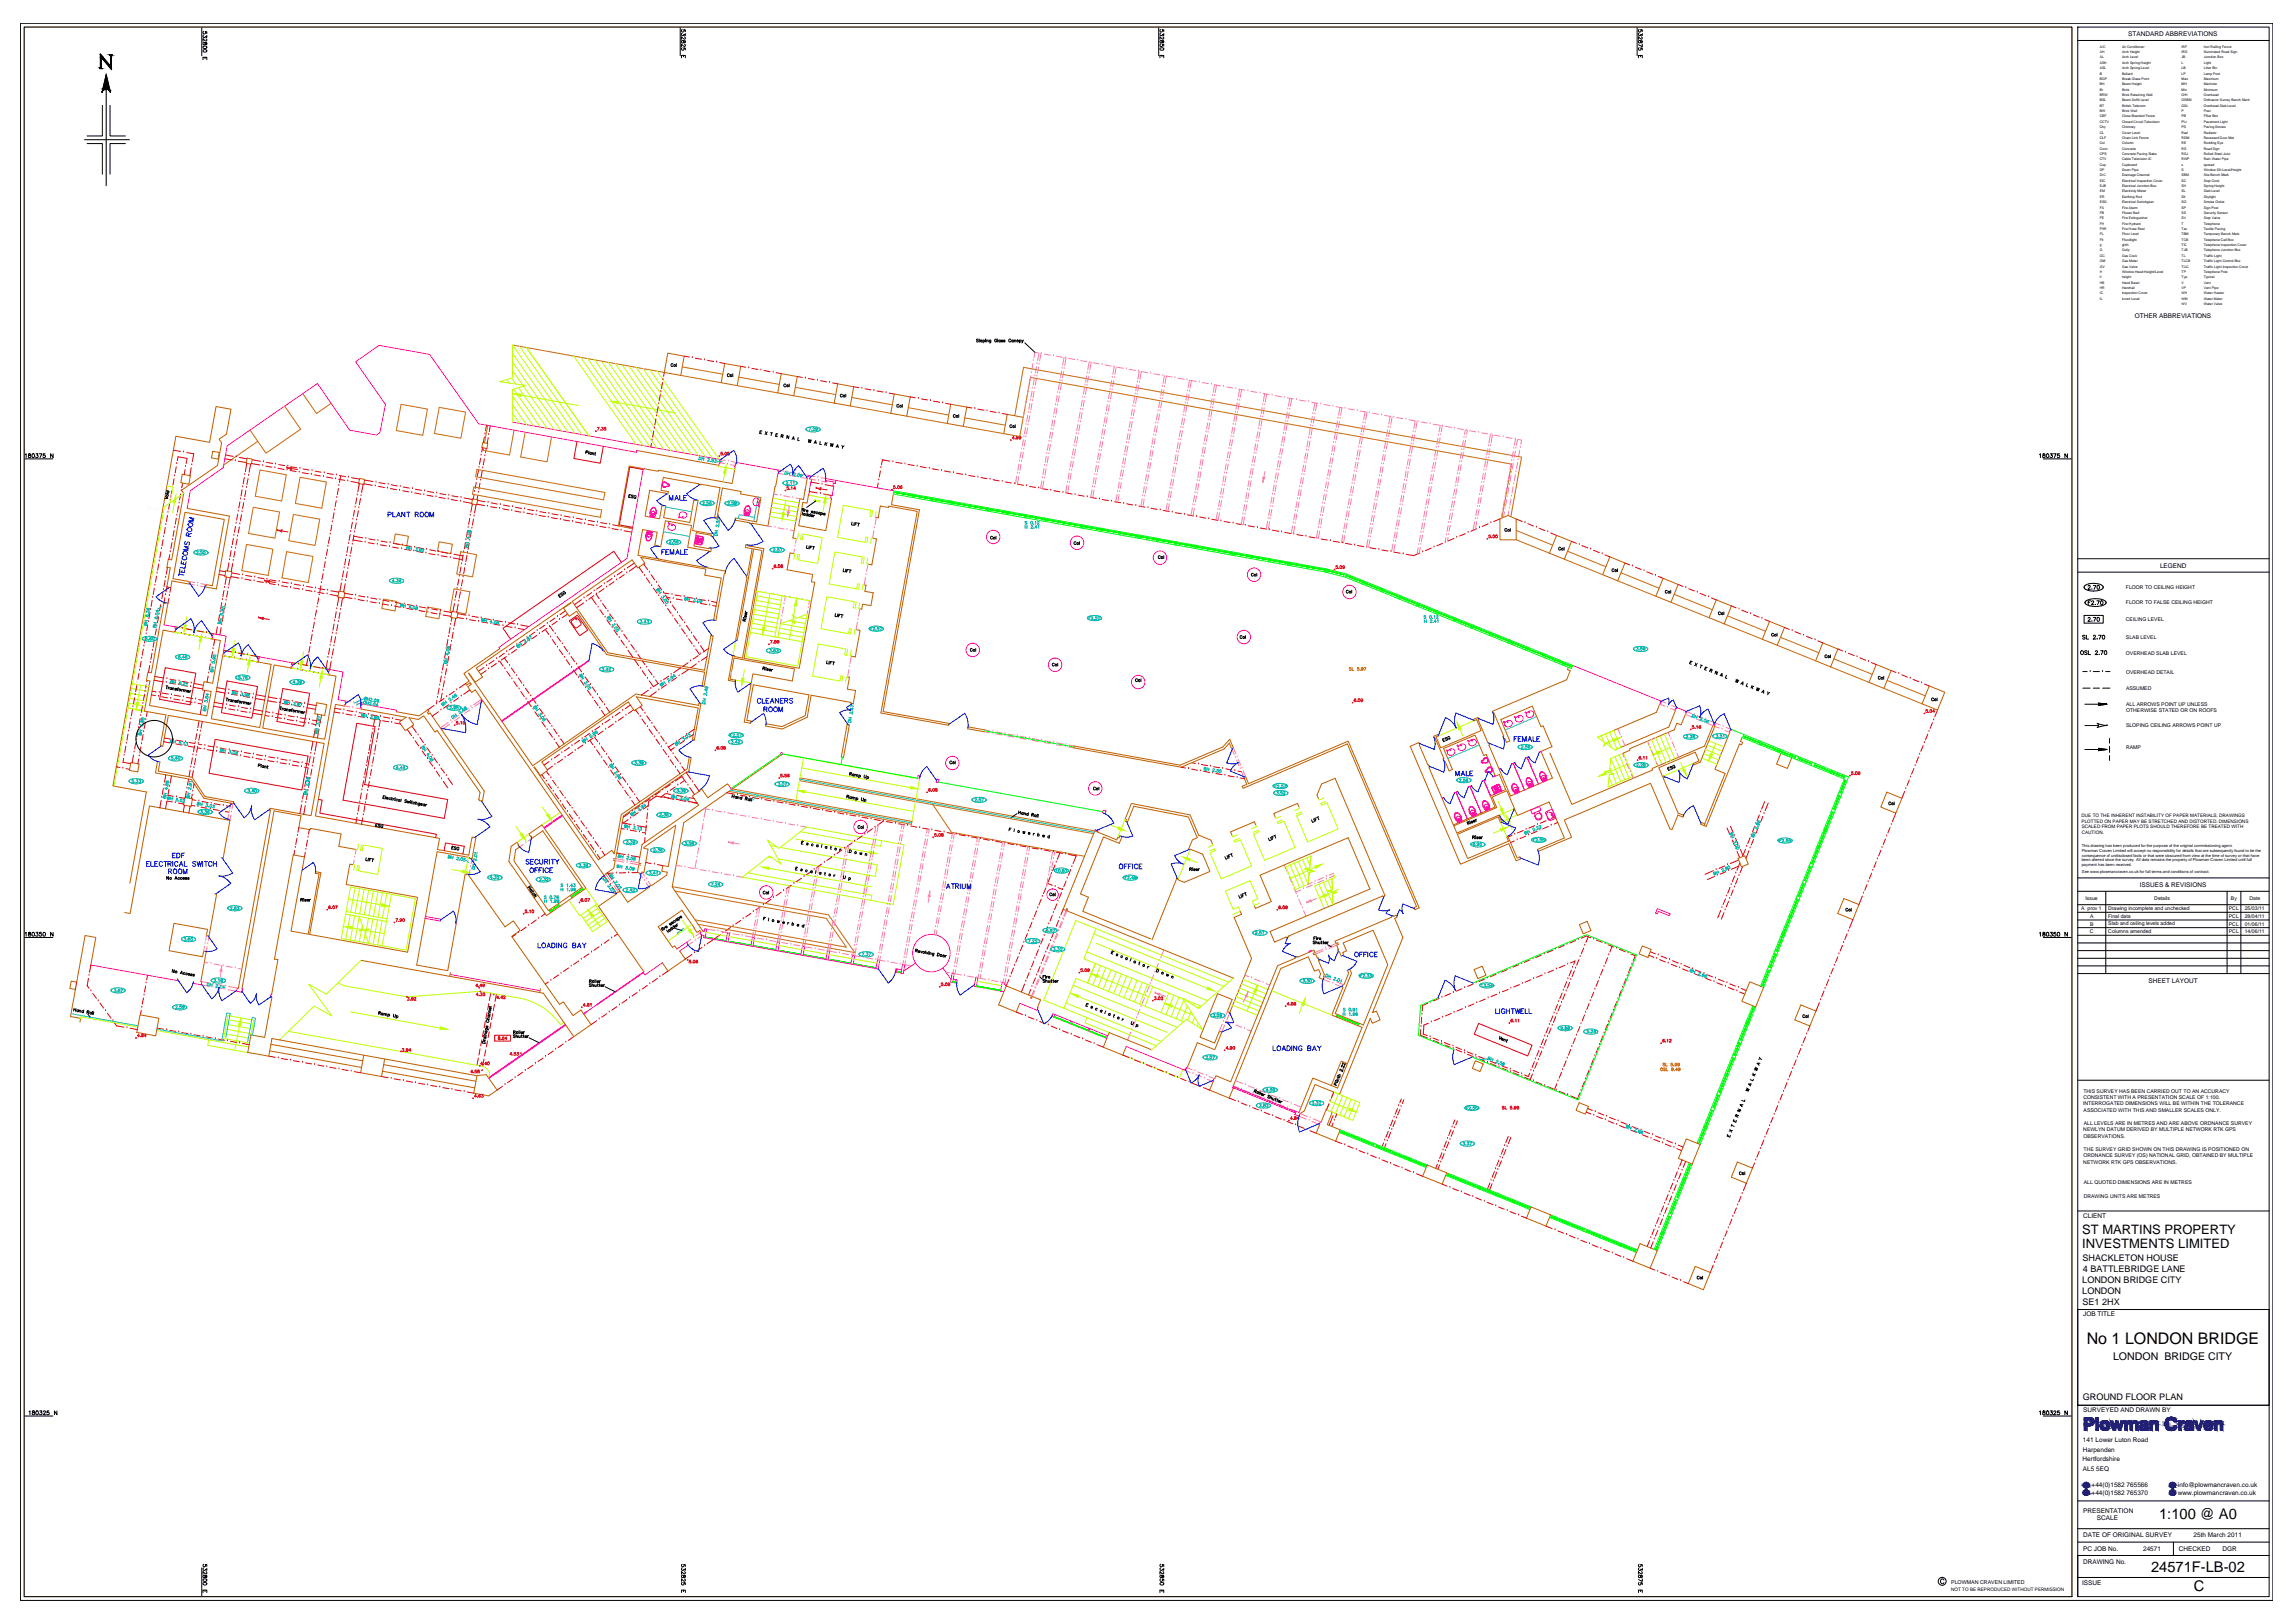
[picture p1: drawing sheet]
<svg xmlns="http://www.w3.org/2000/svg" width="1189mm" height="841mm" viewBox="0 0 1189 841" stroke-linecap="round" stroke-linejoin="round" font-family="sans-serif">
<defs><g id="words">
<text font-size="8.3" x="1081" y="697">No 1 LONDON BRIDGE</text>
<g font-size="7.6">
<text x="1119" y="787">1:100 @ A0</text>
<text x="1115" y="815">24571F-LB-02</text>
<text x="1137" y="824">C</text>
</g>
<g font-size="6.7">
<text x="1079" y="639">ST MARTINS PROPERTY</text>
<text x="1079" y="647">INVESTMENTS LIMITED</text>
</g>
<text font-size="5.5" x="1095" y="705">LONDON BRIDGE CITY</text>
<g font-size="4.7">
<text x="1079" y="653">SHACKLETON HOUSE</text>
<text x="1079" y="659">4 BATTLEBRIDGE LANE</text>
<text x="1079" y="665">LONDON BRIDGE CITY</text>
<text x="1079" y="671">LONDON</text>
<text x="1079" y="676">SE1 2HX</text>
<text x="1079" y="725">GROUND FLOOR PLAN</text>
</g>
<g font-size="3.3">
<text x="1103" y="19">STANDARD ABBREVIATIONS</text>
<text x="1106" y="165">OTHER ABBREVIATIONS</text>
<text x="1119" y="294">LEGEND</text>
<text x="1109" y="460">ISSUES &amp; REVISIONS</text>
<text x="1113" y="509">SHEET LAYOUT</text>
<text x="1080" y="631">CLIENT</text>
<text x="1080" y="682">JOB TITLE</text>
<text x="1080" y="732">SURVEYED AND DRAWN BY</text>
<text x="1080" y="747">141 Lower Luton Road</text>
<text x="1080" y="752">Harpenden</text>
<text x="1079" y="757">Hertfordshire</text>
<text x="1080" y="762">AL5 5EQ</text>
<text x="1084" y="771">+44(0)1582 765566</text>
<text x="1129" y="771">info@plowmancraven.co.uk</text>
<text x="1084" y="775">+44(0)1582 765370</text>
<text x="1129" y="775">www.plowmancraven.co.uk</text>
<text x="1080" y="784">PRESENTATION</text>
<text x="1087" y="788">SCALE</text>
<text x="1080" y="797">DATE OF ORIGINAL SURVEY</text>
<text x="1137" y="797">25th March 2011</text>
<text x="1080" y="804">PC JOB No.</text>
<text x="1111" y="804">24571</text>
<text x="1129" y="804">CHECKED</text>
<text x="1152" y="804">DGR</text>
<text x="1080" y="811">DRAWING No.</text>
<text x="1079" y="821">ISSUE</text>
</g>
<text font-size="2.8" x="1011" y="821">PLOWMAN CRAVEN LIMITED</text>
<g font-size="2.7">
<text x="1102" y="305">FLOOR TO CEILING HEIGHT</text>
<text x="1102" y="313">FLOOR TO FALSE CEILING HEIGHT</text>
<text x="1102" y="322">CEILING LEVEL</text>
<text x="1102" y="331">SLAB LEVEL</text>
<text x="1102" y="339">OVERHEAD SLAB LEVEL</text>
<text x="1102" y="349">OVERHEAD DETAIL</text>
<text x="1102" y="358">ASSUMED</text>
<text x="1102" y="366">ALL ARROWS POINT UP UNLESS</text>
<text x="1102" y="369">OTHERWISE STATED OR ON ROOFS</text>
<text x="1102" y="377">SLOPING CEILING ARROWS POINT UP</text>
<text x="1102" y="388">RAMP</text>
<text x="1081" y="466">Issue</text>
<text x="1116" y="466">Details</text>
<text x="1156" y="466">By</text>
<text x="1166" y="466">Date</text>
<text x="1079" y="472">A prov 1</text>
<text x="1093" y="471">Drawing incomplete and unchecked</text>
<text x="1155" y="472">PCL</text>
<text x="1163" y="472">25/03/11</text>
<text x="1083" y="476">A</text>
<text x="1083" y="480">B</text>
<text x="1093" y="476">Final data</text>
<text x="1093" y="479">Slab and ceiling levels added</text>
<text x="1155" y="476">PCL</text>
<text x="1155" y="480">PCL</text>
<text x="1163" y="476">28/04/11</text>
<text x="1163" y="480">01/06/11</text>
<text x="1083" y="484">C</text>
<text x="1093" y="484">Columns amended</text>
<text x="1155" y="484">PCL</text>
<text x="1163" y="484">14/06/11</text>
<text x="1080" y="569">CONSISTENT WITH A PRESENTATION SCALE OF 1:100.</text>
<text x="1080" y="566">THIS SURVEY HAS BEEN CARRIED OUT TO AN ACCURACY</text>
<text x="1080" y="573">INTERROGATED DIMENSIONS WILL BE WITHIN THE TOLERANCE</text>
<text x="1080" y="576">ASSOCIATED WITH THIS AND SMALLER SCALES ONLY.</text>
<text x="1080" y="586">NEWLYN DATUM DERIVED BY MULTIPLE NETWORK RTK GPS</text>
<text x="1080" y="583">ALL LEVELS ARE IN METRES AND ARE ABOVE ORDNANCE SURVEY</text>
<text x="1080" y="590">OBSERVATIONS.</text>
<text x="1080" y="600">ORDNANCE SURVEY (OS) NATIONAL GRID, OBTAINED BY MULTIPLE</text>
<text x="1080" y="596">THE SURVEY GRID SHOWN ON THIS DRAWING IS POSITIONED ON</text>
<text x="1080" y="603">NETWORK RTK GPS OBSERVATIONS.</text>
<text x="1080" y="613">ALL QUOTED DIMENSIONS ARE IN METRES</text>
<text x="1080" y="621">DRAWING UNITS ARE METRES</text>
</g>
<g font-size="2.4">
<text x="1079" y="423">DUE TO THE INHERENT INSTABILITY OF PAPER MATERIALS, DRAWINGS</text>
<text x="1079" y="426">PLOTTED ON PAPER MAY BE STRETCHED AND DISTORTED. DIMENSIONS</text>
<text x="1079" y="429">SCALED FROM PAPER PLOTS SHOULD THEREFORE BE TREATED WITH</text>
<text x="1079" y="432">CAUTION.</text>
<text x="1011" y="825">NOT TO BE REPRODUCED WITHOUT PERMISSION</text>
</g>
<g font-size="2.1">
<text x="1079" y="441">Plowman Craven Limited will accept no responsibility for details that are subsequently found to be the</text>
<text x="1079" y="439">This drawing has been produced for the purpose of the original commissioning agent.</text>
<text x="1079" y="444">consequence of undisclosed facts or that were obscured from view at the time of survey or that have</text>
<text x="1079" y="446">been altered since the survey. All data remains the property of Plowman Craven Limited until full</text>
<text x="1079" y="449">payment has been received.</text>
<text x="1079" y="452">See www.plowmancraven.co.uk for full terms and conditions of contract.</text>
</g>
<g font-size="1.8">
<text x="1088" y="27">AH</text>
<text x="1088" y="25">A/C</text>
<text x="1100" y="25">Air Conditioner</text>
<text x="1100" y="27">Arch Height</text>
<text x="1131" y="27">IRS</text>
<text x="1131" y="25">IRF</text>
<text x="1142" y="27">Illuminated Road Sign</text>
<text x="1142" y="25">Iron Railing Fence</text>
<text x="1088" y="33">ASH</text>
<text x="1088" y="36">ASL</text>
<text x="1088" y="30">AL</text>
<text x="1100" y="33">Arch Spring Height</text>
<text x="1100" y="36">Arch Spring Level</text>
<text x="1100" y="30">Arch Level</text>
<text x="1131" y="36">LB</text>
<text x="1131" y="33">L</text>
<text x="1131" y="30">JB</text>
<text x="1142" y="36">Litter Bin</text>
<text x="1142" y="33">Light</text>
<text x="1142" y="30">Junction Box</text>
<text x="1088" y="39">B</text>
<text x="1088" y="41">BGP</text>
<text x="1100" y="41">Break Glass Point</text>
<text x="1100" y="39">Bollard</text>
<text x="1131" y="39">LP</text>
<text x="1131" y="41">Max</text>
<text x="1142" y="39">Lamp Post</text>
<text x="1142" y="41">Maximum</text>
<text x="1088" y="44">BH</text>
<text x="1088" y="47">Br</text>
<text x="1100" y="44">Beam Height</text>
<text x="1100" y="47">Brick</text>
<text x="1131" y="44">MH</text>
<text x="1131" y="47">Min</text>
<text x="1142" y="44">Manhole</text>
<text x="1142" y="47">Minimum</text>
<text x="1088" y="50">BRW</text>
<text x="1088" y="53">BSL</text>
<text x="1100" y="50">Brick Retaining Wall</text>
<text x="1100" y="53">Beam Soffit Level</text>
<text x="1131" y="53">OSBM</text>
<text x="1131" y="50">O/H</text>
<text x="1142" y="53">Ordnance Survey Bench Mark</text>
<text x="1142" y="50">Overhead</text>
<text x="1088" y="58">BW</text>
<text x="1088" y="55">BT</text>
<text x="1100" y="55">British Telecom</text>
<text x="1100" y="58">Brick Wall</text>
<text x="1131" y="58">P</text>
<text x="1131" y="55">OSL</text>
<text x="1142" y="58">Post</text>
<text x="1142" y="55">Overhead Slab Level</text>
<text x="1088" y="61">CBF</text>
<text x="1088" y="64">CCTV</text>
<text x="1100" y="61">Close Boarded Fence</text>
<text x="1100" y="64">Closed Circuit Television</text>
<text x="1131" y="64">PLt</text>
<text x="1131" y="61">PB</text>
<text x="1142" y="64">Pavement Light</text>
<text x="1142" y="61">Pillar Box</text>
<text x="1088" y="69">CL</text>
<text x="1088" y="72">CLF</text>
<text x="1088" y="66">Chy</text>
<text x="1100" y="69">Cover Level</text>
<text x="1100" y="72">Chain Link Fence</text>
<text x="1100" y="66">Chimney</text>
<text x="1131" y="72">RDM</text>
<text x="1131" y="69">Rad</text>
<text x="1131" y="66">PS</text>
<text x="1142" y="72">Recessed Door Mat</text>
<text x="1142" y="66">Paving Stones</text>
<text x="1142" y="69">Radiator</text>
<text x="1088" y="78">Conc</text>
<text x="1088" y="75">Col</text>
<text x="1100" y="78">Concrete</text>
<text x="1100" y="75">Column</text>
<text x="1131" y="78">RS</text>
<text x="1131" y="75">RE</text>
<text x="1142" y="75">Rodding Eye</text>
<text x="1142" y="78">Road Sign</text>
<text x="1088" y="80">CPS</text>
<text x="1088" y="83">CTV</text>
<text x="1100" y="80">Concrete Paving Slabs</text>
<text x="1100" y="83">Cable Television IC</text>
<text x="1131" y="80">RSJ</text>
<text x="1131" y="83">RWP</text>
<text x="1142" y="80">Rolled Steel Joist</text>
<text x="1142" y="83">Rain Water Pipe</text>
<text x="1088" y="89">DP</text>
<text x="1088" y="86">Cup</text>
<text x="1100" y="86">Cupboard</text>
<text x="1100" y="89">Down Pipe</text>
<text x="1131" y="89">S</text>
<text x="1131" y="86">s</text>
<text x="1142" y="89">Window Sill Level/Height</text>
<text x="1142" y="86">spread</text>
<text x="1088" y="91">DrC</text>
<text x="1088" y="94">EIC</text>
<text x="1100" y="94">Electrical Inspection Cover</text>
<text x="1100" y="91">Drainage Channel</text>
<text x="1131" y="91">SBM</text>
<text x="1131" y="94">SC</text>
<text x="1142" y="91">Site Bench Mark</text>
<text x="1142" y="94">Stop Cock</text>
<text x="1088" y="97">EJB</text>
<text x="1088" y="100">EM</text>
<text x="1100" y="97">Electrical Junction Box</text>
<text x="1100" y="100">Electricity Meter</text>
<text x="1131" y="97">SH</text>
<text x="1131" y="100">SL</text>
<text x="1142" y="97">Spring Height</text>
<text x="1142" y="100">Slab Level</text>
<text x="1088" y="103">ER</text>
<text x="1088" y="105">ESG</text>
<text x="1100" y="103">Earthing Rod</text>
<text x="1100" y="105">Electrical Switchgear</text>
<text x="1131" y="103">Slt</text>
<text x="1131" y="105">SO</text>
<text x="1142" y="105">Smoke Outlet</text>
<text x="1142" y="103">Skylight</text>
<text x="1088" y="111">FB</text>
<text x="1088" y="114">FE</text>
<text x="1088" y="108">FA</text>
<text x="1100" y="111">Flower Bed</text>
<text x="1100" y="114">Fire Extinguisher</text>
<text x="1100" y="108">Fire Alarm</text>
<text x="1131" y="114">SV</text>
<text x="1131" y="108">SP</text>
<text x="1131" y="111">SS</text>
<text x="1142" y="114">Stop Valve</text>
<text x="1142" y="108">Sign Post</text>
<text x="1142" y="111">Security Sensor</text>
<text x="1088" y="119">FHR</text>
<text x="1088" y="116">FH</text>
<text x="1100" y="116">Fire Hydrant</text>
<text x="1100" y="119">Fire Hose Reel</text>
<text x="1131" y="116">T</text>
<text x="1131" y="119">Tac</text>
<text x="1142" y="116">Telephone</text>
<text x="1142" y="119">Tactile Paving</text>
<text x="1088" y="125">Flt</text>
<text x="1088" y="122">FL</text>
<text x="1100" y="125">Floodlight</text>
<text x="1100" y="122">Floor Level</text>
<text x="1131" y="122">TBM</text>
<text x="1131" y="125">TCB</text>
<text x="1142" y="122">Temporary Bench Mark</text>
<text x="1142" y="125">Telephone Call Box</text>
<text x="1088" y="130">G</text>
<text x="1088" y="128">g</text>
<text x="1100" y="130">Gully</text>
<text x="1100" y="128">girth</text>
<text x="1131" y="130">TJB</text>
<text x="1131" y="128">TIC</text>
<text x="1142" y="130">Telephone Junction Box</text>
<text x="1142" y="128">Telephone Inspection Cover</text>
<text x="1088" y="133">GC</text>
<text x="1088" y="136">GM</text>
<text x="1100" y="133">Gas Cock</text>
<text x="1100" y="136">Gas Meter</text>
<text x="1131" y="136">TLCB</text>
<text x="1131" y="133">TL</text>
<text x="1142" y="136">Traffic Light Control Box</text>
<text x="1142" y="133">Traffic Light</text>
<text x="1088" y="141">H</text>
<text x="1088" y="139">GV</text>
<text x="1100" y="141">Window Head Height/Level</text>
<text x="1100" y="139">Gas Valve</text>
<text x="1131" y="141">TP</text>
<text x="1131" y="139">TLIC</text>
<text x="1142" y="141">Telephone Pole</text>
<text x="1142" y="139">Traffic Light Inspection Cover</text>
<text x="1088" y="147">HB</text>
<text x="1088" y="144">h</text>
<text x="1088" y="150">HR</text>
<text x="1100" y="147">Hand Basin</text>
<text x="1100" y="144">height</text>
<text x="1100" y="150">Handrail</text>
<text x="1131" y="144">Typ</text>
<text x="1131" y="150">VP</text>
<text x="1131" y="147">V</text>
<text x="1142" y="144">Typical</text>
<text x="1142" y="150">Vent Pipe</text>
<text x="1142" y="147">Vent</text>
<text x="1088" y="153">IC</text>
<text x="1088" y="155">IL</text>
<text x="1100" y="153">Inspection Cover</text>
<text x="1100" y="155">Invert Level</text>
<text x="1131" y="155">WM</text>
<text x="1131" y="153">WH</text>
<text x="1142" y="155">Water Meter</text>
<text x="1142" y="153">Water Heater</text>
<text x="1131" y="158">WV</text>
<text x="1142" y="158">Water Valve</text>
</g>
</g></defs>
<!-- layer: Grid -->
<g fill="none" stroke="#000" stroke-width=".52">
<path d="M105 14v15M106 16h-1a.7 .7 0 0 0 0 1 .7 .7 0 0 0 1 0 .7 .7 0 0 0 0-1h1v1M106 18h-1a.7 .7 0 0 0 0 1 .7 .7 0 0 0 1 0h1v-1M353 14v15M354 15h-1a.7 .7 0 0 0 0 1 .7 .7 0 0 0 1 0 .7 .7 0 0 0 0-1h1v1M354 17h-1a.7 .7 0 0 0 0 1 .7 .7 0 0 0 1 0h1v-1M355 19v1l-2-1v1M600 14v15M602 15h-1a.7 .7 0 0 0 0 1 .7 .7 0 0 0 1 0 .7 .7 0 0 0 0-1h1v1M602 17h-1a.7 .7 0 0 0 0 1 .7 .7 0 0 0 1 0h1v-1M603 19v1l-2-1v1M848 14v15"/>
<path d="M850 15h-1a.7 .7 0 0 0 0 1 .7 .7 0 0 0 1 0 .7 .7 0 0 0 0-1h1v1M850 17h-1a.7 .7 0 0 0 0 1 .7 .7 0 0 0 1 0h1v-1M851 19v1l-2-1v1M105 31v-1h2v1M105 22l2 1v-1l-1 1h-1zM106 30h.1M107 20v1l-2-1v1M353 30v-1h2v1M353 21h1v1h1v-1l-1 1h-1zM354 25h-1a.7 .7 0 0 0 0 1 .7 .7 0 0 0 1 0 .7 .7 0 0 0 0-1h1v1M354 29h.1M355 23v1l-2-1v1"/>
<path d="M601 30v-1h2v1M601 21h1l1 1v-1l-1 1h-1zM602 23h-1a.7 .7 0 0 0 0 1 .7 .7 0 0 0 1 0 .7 .7 0 0 0 0-1h1v1M602 29h.1M849 30v-1h2v1M849 21h1l1 1v-1l-1 1zM850 25h-1a.7 .7 0 0 0 0 1 .7 .7 0 0 0 1 0 .7 .7 0 0 0 0-1h1v1M850 29h.1M851 23v1l-2-1M13 238h14M13 236l1-1v2M15 235l1 1v1h-1v-1h1z"/>
<path d="M19 235h1l-1 1a.7 .7 0 0 1 1 1 1 1 0 0 1-2 0M20 235h2l-1 2M23 235h-1v1a.7 .7 0 0 1 1 0 .7 .7 0 0 1 0 1 .7 .7 0 0 1-1 0M28 235v2l-2-2v2M1057 236v-1v2M1059 235l1 1v1h-1v-1h1zM1059 238h15M1063 235h1l-1 1a.7 .7 0 0 1 1 1 .7 .7 0 0 1-1 0 .7 .7 0 0 1-1 0M1064 235h2l-1 2M1067 235h-1v1a.7 .7 0 0 1 1 0 .7 .7 0 0 1 0 1 .7 .7 0 0 1-1 0M1071 235v2l-1-2v2M13 486h14"/>
<path d="M13 484l1-1v2M15 483v1h1v1h-1v-1h1zM19 483h1l-1 1a.7 .7 0 0 1 1 1 1 1 0 0 1-2 0M21 483l-1 1a1 1 0 0 1 2 0 .7 .7 0 0 1-1 1 .7 .7 0 0 1-1 0M28 483v2l-2-2v2M1057 484v-1v2M1059 483v1h1v1h-1v-1h1zM1059 486h15M1063 483h1l-1 1a.7 .7 0 0 1 1 1 .7 .7 0 0 1-1 0 .7 .7 0 0 1-1 0M1065 483h-1v1a.7 .7 0 0 1 1 0 .7 .7 0 0 1 0 1 .7 .7 0 0 1-1 0M1071 483v2l-1-2v2M13 734h14"/>
<path d="M15 731h1v2M17 731v1h1v1h-1v-1h1zM21 731h1l-1 1a.7 .7 0 0 1 1 1 1 1 0 0 1-2 0M22 732l1-1 1 1-2 1h2M25 731h-1v1a.7 .7 0 0 1 1 0 .7 .7 0 0 1 0 1 .7 .7 0 0 1-1 0M30 731v2l-2-2v2M1057 731v2M1059 731v1h1v1h-1v-1h1zM1059 734h15M1063 731h1l-1 1a.7 .7 0 0 1 1 1 .7 .7 0 0 1-1 0 .7 .7 0 0 1-1 0M1064 732l1-1v1l-1 1h2M1067 731h-1v1a.7 .7 0 0 1 1 0 .7 .7 0 0 1 0 1 .7 .7 0 0 1-1 0"/>
<path d="M1071 731v2l-1-2v2M105 813v14M105 816l2 1v-1l-1 1h-1zM106 811h-1a.7 .7 0 0 0 0 1 .7 .7 0 0 0 1 0 .7 .7 0 0 0 0-1h1v1M106 812l-1 1a.7 .7 0 0 0 0 1 .7 .7 0 0 0 1-1l1 1v-1M107 814v1v1l-2-2v2M353 816l2 1v-1l-1 1h-1zM354 811h-1a.7 .7 0 0 0 0 1 .7 .7 0 0 0 1 0 .7 .7 0 0 0 0-1h1v1M354 812l-1 1a.7 .7 0 0 0 0 1 .7 .7 0 0 0 1-1l1 1v-1M355 814v1v1l-2-2v2M355 818v1l-2-1v1M601 816l2 1v-1l-1 1h-1z"/>
<path d="M602 811h-1a.7 .7 0 0 0 0 1 .7 .7 0 0 0 1 0 .7 .7 0 0 0 0-1h1v1M602 812l-1 1a.7 .7 0 0 0 0 1 .7 .7 0 0 0 1-1l1 1v-1M602 818h-1a.7 .7 0 0 0 0 1 .7 .7 0 0 0 1 0 .7 .7 0 0 0 0-1h1v1M603 814v1v1l-2-2v2M849 816l2 1v-1l-1 1h-1zM850 811h-1a.7 .7 0 0 0 0 1 .7 .7 0 0 0 1 0 .7 .7 0 0 0 0-1h1v1M850 812l-1 1a.7 .7 0 0 0 0 1 .7 .7 0 0 0 1-1l1 1v-1M851 814v1v1l-2-2v2M851 818v1h-2M105 825v-1h2v1M106 824v1M353 825v-1h2v1"/>
<path d="M354 820h-1a.7 .7 0 0 0 0 1 .7 .7 0 0 0 1 0 .7 .7 0 0 0 0-1h1v1M354 824v1M601 825v-1h2v1M602 824v1M849 825v-1h2v1M850 820h-1a.7 .7 0 0 0 0 1 .7 .7 0 0 0 1 0 .7 .7 0 0 0 0-1h1v1M850 824v1"/>
<circle cx="106" cy="26" r=".9"/>
<circle cx="106" cy="25" r=".9"/>
<circle cx="602" cy="25" r=".9"/>
<circle cx="17" cy="236" r=".9"/>
<circle cx="1061" cy="236" r=".9"/>
<circle cx="17" cy="484" r=".9"/>
<circle cx="23" cy="484" r=".9"/>
<circle cx="1061" cy="484" r=".9"/>
<circle cx="1067" cy="484" r=".9"/>
<circle cx="19" cy="732" r=".9"/>
<circle cx="1061" cy="732" r=".9"/>
<circle cx="106" cy="819" r=".9"/>
<circle cx="106" cy="821" r=".9"/>
<circle cx="602" cy="821" r=".9"/>
</g>
<!-- layer: Building -->
<g fill="none" stroke="#b85c00" stroke-width=".52">
<path d="M354 185l-8-2-2 10 9 2 2-10M376 188l8 2-2 10-8-2zM405 194l8 1-2 10-8-1zM434 199l8 1-1 10-9-1zM463 204l9 2-2 10-8-2zM493 209l8 2-2 10-8-2zM530 216l-8-1-2 10 8 1M110 234h4l-1 4-3-1zM128 237l3 1-1 3-2-1zM250 229l3 1-1 2h-2zM330 233l43 8M94 246l5 1-1 4-4-1z"/>
<path d="M186 248h3v3h-3zM245 259h3l-1 3-3-1zM381 242l-2 9-38-7-7-1M403 245l-5 28-17-3v-2l11 2 2-12-10-2v-1l-10-2-3 16-1-1 3-15-29-6-1 7 3 1v1l-9-2-3 13 8 2 1-7h1h1l-1 6 14 3 2-12h2l-3 16 11 2v1h-1v-1l-8-1-1 7 7 1h1h1l-1 2h-1M417 256h.1M417 254h.1M418 248l-2 11-1-1-4 21h2M419 256l-1 5-2-1-2 12 14 3 3-17M463 256l-1 6 15 2-19 105 34 6v1l-35-7 18-104-14-3v1l-5-1-1 6h-1M97 263l22 4-7 38-6-1 1-1 3 1 6-35-20-4-6 35 8 1v2l-9-2-1 4-1-1 1-10h-2l1-4h2l6-34-1-2 19-13 2-12-1-1 3-3 3-13-8-1-3 18-18-3-32 181 17 3-9 48M452 279h2l-2 14-2-1M777 269l5-2 4 2v11h-9z"/>
<path d="M807 277l7 4-3 9-8-3zM117 296h3v3h-3zM367 286l-11-2 2-12-13-2-3 13h-3l2-7-8-2-2 14 45 8-5 26-1-1 4-21-9-2 1-3-34-6 2 3-3 2-3-4-31 22 18 26 50 9 3-18 2 1-5 26-1-1 1-7-51-9-15-22-4 2-3-4 4-3-49 34 3 5-4 2-3-4 33 48 54-37 32 6v-2l1 1-3 19-1-1 3-16-32-6 3 4-4 3-3-4-45 31 3 4-4 3-3-4 33 48 7-5 1 1 4-20 34-24 1-6 1 1-1 7h-1l-33 23-4 22h-1M367 286h.1M411 287h-2l-1 8 13 3-1 3 2 1-8 44-28-5 10-57-9-2-1 2h4l-9 48h1l9-48 4 1-10 56-5-1-3 13h4v-1h-3l2-11 32 6-1 6-21-4-4 25 3 1v-1l-2-1 3-18 29 5-2 11-12 6-8-2v1l8 2 13-6 2-12 21 4v1h1l1-7-4-1 1-6h-1M834 289l8 3-4 9-7-3zM862 300l8 3-4 9-8-3zM176 306l3 1-1 3-3-1zM234 317h3v4l-3-1zM448 303h1l-1 3 5 1-2 7-4-1v3h-1M889 311l8 3-3 9-8-3zM85 324l2-11-2-1-7 37-1-1-1 5h2l-3 15 11 2-3 16 1 1 3-16 81 14-7 38-21-4-16 93"/>
<path d="M91 327l-1 1-5-1-8 39 30 5 2-13h-4l1-5 4 1 4-22-4-1M116 339l-6 33 25 5 6-33-7-1M259 336l-19 13 3 4-2 1 1 1 2-1v1l-2 1 2 3 2-1 67 96 5-4 1-4h-1M444 326l2 1-3 13h-2M917 322l8 3-4 9-8-3zM945 333l7 3-3 10-8-4zM151 346l-9-1-6 32 32 6 6-33h-4v-1M813 346l-1 1 2 1-2 4-39 17 8 16 1-1-4-11 16-7 5 11 1-1 4 11M972 344l8 3-4 10-7-3zM1000 355l8 4-4 9-8-3zM164 364l5 1-1 6-5-1zM179 365l-1 1-4-1-11 58 65 11-1 6 16 3 2-9h2l-2 11-18-4-11 59 16 3 9-50h2v1l19 26 4-3 4 5-5 3 25 36 2-2 5 7 4-3 5 8-9 6-15-22-95-17"/>
<path d="M187 367l24 5-4 2 3 4 4-2-2-4 5 1 3-2 5 8h2l22 32-1 3 2 1 1-5-28-41-1 1-1-1h1v-1l-5 3-12-2M439 376h1l-3 17-1-1zM502 377l8 1v1l-9-1zM860 365l-2 4-30 13M868 368l-3 9-28 12M873 370l-2 6-2-1-1 3-23 10v1l-4 1M888 376l-5 11-27 11v1l-41 18-12-27M889 376h.1M889 376l-8 19-3 1h-1l3-2-1-4-19 8 2 4 1 1h-1l8 18 3 2h-1l-2-1-3 8-2-1-10-23-44 19 3 9-17 7v-1l14-6-8-18-17 7-5-13-8 3 3 5-23 10 2 4 22-10v1l1 3-2-3-21 9 6 13M896 380l-7 19 5 2-11 27M68 395l4 1-1 4-4-1zM82 395h1l-1 5 18 3 6 10 15 2v1l-15-2-7-10-18-3z"/>
<path d="M557 387l55 10 22-10 3-4 2 5h-1l-1-3-3 3-22 10-56-10zM740 397l-5-12-4 2 26 61 25-11 4 9 2-1v-1l-2 1M740 397l1 1M748 393v2M749 395l2 4h2l-5-11 16-7 5 11 1-1 5 11 2-1 3 8-8 3 3 6-22 9-12-29M804 387l-5 2 6 14-22 9-17-40-2 1h1l3 6-21 9-3-6 1-1-2 1 5 11M903 382l-1 2 1 1v1h-2l-17 42-3-1 1-1 1 1M923 390l6 3-3 5-5-2zM96 413l4 1-1 4-4-1zM645 403l1-1 1 4 52-22 36 86-2 1v-1h1l-36-84-54 22v-1l2-1zM673 418l-1-2-12 6 1 1M692 403l26 61-57 24-3-5 52-22-11-27-46 20 6 13-8 4-1-2"/>
<path d="M692 403l-7 3-2 6v2M978 410l8 4-3 7-8-3zM281 431l21 30M281 430l-5 4-2-2 7-5 23 33-21 14-19-28 1-7 3-3 1 3-2 1-1 6 18 26 18-12M618 435l-2 5 7 3 4 9-13 5-4-2-13 32M618 435l2-1-4-11-28-5-4 8h-1l1-1-1-1 3-8 31 6 4 11 7 2v2M651 428l-1-2-12 5 1 2M115 444l1 1 3-20-42-7-10 55h-2M183 448h-2l-2 10 37 7M185 440l-9-1 1-7-16-3v1l-6-1 1-6-14-3-17 92M275 459l-2 1M332 448h-1l-1 4 2 1 1-1h1l2-12h-2v-1l16-11-4 21h-3v2l3 1v1l-21 15-4-6-11 8 24 34"/>
<path d="M332 448l-1-1 2-9 29-21-3-4 5-4 3 4 10-7 2 3-25 17-6 34 16 22M786 445l-5-12v1l1 2-21 9M901 445l3-2 2 5-3 1zM111 463h1l-4 22h-1l1-3-18-4-2 15 17 3 1-3h1l-3 16M216 465l-5 28-51-9 6-32h-2l-1 1h2l-5 31-9-2 7-38-6-1-10 54h2l-3 18M279 464l-2 1M285 472v1M289 468l1 2M296 464l1 1M643 472v2l-3 1 9 22-12 28-1-1 3-6-8-3-9 22 7 3 3-5h1l-3 9M819 479l3-2 3 5-4 2zM956 466l7 3-3 8-8-4z"/>
<path d="M352 493l3 4-9 6-3-4M363 483v-1l-2 1-8-11-12 8 8 11 1-1 1 2M596 487l-35-15 3-7-4-2 12-29 8 3 1-3-1-1-1 2-12-4-16 40 1 1 1-1v1l86 35M679 493h.1M851 490l5 2-2 4-5-2zM47 500l3-14-6-1-4 24-3-1-1 4 3 1-2 14 5 1-1 2M141 517l-4 21-7-2-2 9 11 2 2-9 106 19M233 504v2M280 512v2M528 520l-1 4-9-3 4-10 13 5-1 1h1v-1l4 2-1 4M764 502l4-1 2 4-4 2zM907 509l7 3-4 10-7-3z"/>
<path d="M73 526l9 2-1 9-10-2zM693 526v1M704 530v1M933 521l8 3-3 8-8-3zM140 545l47 8M140 541l48 9M189 547l-2 9 11 2 1-9M198 555l48 9M199 552l48 8M247 557h5l6 8-5 3-7-2zM584 542l-2 5-10-4 3-8 22 9M629 544l-8-4-6 13"/>
<path d="M630 559v-2l8 4 24-61 10-4h1l8-4v2v1l1-1 1 2 3 9v3l-2-1v-2l-1-3-2 1-3-7-14 6-25 61M765 550l4 1-2 4-4-1zM629 561l-2 4 10 4 2-5M673 576l7-17 13 5 13-32-16-6 6-14v-1l3-7-1-1 2-1v2l-8 21 15 6 12-31-7-18-16 7 2 4-2 1v1h-1l-2-3v-2l1-1h-1h-1v-1l29-13 3-1v1l-1 1 4 10-16 39 2-1 2 5-4 1-1-2-16 39-13-5-5 14-2 1M818 571l5 2-1 4-5-2zM685 581l2-6 3 1-2 7 7 2-3 6-10-4 2-4M874 590l7 3-4 10-7-3zM740 604l10 4-3 6-10-4zM900 602l8 3-3 8-8-3zM793 625l11 5-3 5-10-4zM850 644l9 4-4 9-9-3zM879 656l7 3-3 9-8-3z"/>
</g>
<!-- layer: Building Overhead -->
<g fill="none" stroke="#d00" stroke-width=".52">
<path d="M343 198v3M344 197h.1M344 193v2M355 185h2M359 185h.1M360 186h4M365 186h.1M367 187h3M371 188h.1M373 188h3M384 190h3M388 191h.1"/>
<path d="M390 191h3M394 192h.1M396 192l3 1M401 193h.1M402 193l3 1M413 195l3 1M417 196h.1M419 196l3 1M424 197h.1M425 197l3 1M430 198h.1M432 198l2 1"/>
<path d="M340 217l-1 3M340 215h.1M341 211l-1 3M341 209h.1M342 204v4M342 203h.1M442 200l3 1M447 201h.1M448 201l3 1M453 202h.1M454 203h4M459 203h.1"/>
<path d="M461 204h2M472 206h2M476 206h.1M477 207h4M482 208h.1M484 208h3M489 209h.1M490 209h3M501 211h3M505 212h.1M507 212l3 1M512 213h.1"/>
<path d="M513 213l3 1M518 214h.1M519 214l3 1M90 233l4 1M92 239v-2l5 1-1 2M95 234h.1M97 234l3 1v4M117 238h3M117 236h4M122 239h.1M122 237h.1M124 239l3 1"/>
<path d="M124 237l4 1M131 238l4 1M137 239h.1M138 240h3M249 237l-1 4M249 236h.1M250 232v2M251 226v3M251 238l-1 3M251 236h.1M251 225h.1M252 232v3"/>
<path d="M252 220v3M253 227l-1 3M253 225h.1M254 221v3M338 230l-1 2M338 228h.1M339 223l-1 4M339 222h.1M461 239l-4-1v3M463 239h.1M464 240h3M88 259h.1"/>
<path d="M89 254v4M89 253h.1M90 248v3M91 247h.1M91 242v3M92 240h.1M94 256l-1 3M94 254h.1M95 250l-1 3M96 243l-1 3M96 242h.1M99 242l-1 4"/>
<path d="M99 241h.1M125 259h.1M125 254v3M126 252h.1M127 259h.1M127 248l-1 3M127 246h.1M127 254v3M128 253h.1M128 240l-1 4M129 248l-1 3M129 246h.1"/>
<path d="M130 240l-1 5M131 240l4 1M136 241h.1M138 242h3M142 242h.1M143 240h.1M144 243h3M144 241h4M149 242h2v1M149 242l2 1M149 242h.1M149 244h.1"/>
<path d="M150 244h4M151 242h3M151 243h3M151 243h.1M155 245h.1M155 243h.1M157 245l3 1M157 243l3 1M161 246h.1M162 244h.1M163 246l3 1M163 244l3 1"/>
<path d="M168 247h.1M168 245h.1M169 247l3 1M170 245l3 1M174 248h.1M174 259v4M174 246h.1M175 258h.1M175 253v3M176 248l3 1M176 252h.1M176 246l3 1"/>
<path d="M177 247l-1 3M180 249h.1M181 247h.1M182 249l4 1M182 248h4M185 258l-1 3M185 256h.1M186 251l-1 4M187 258l-1 4M187 257h.1M188 251l-1 4M189 251h4"/>
<path d="M189 249l4 1M194 252h.1M195 250h.1M196 252l3 1M196 250l4 1M201 253h.1M201 251h.1M202 253l4 1M203 251l3 1M207 254h.1M207 252h.1M209 254l3 1"/>
<path d="M209 252l3 1M213 255h.1M214 253h.1M215 255l3 1M215 254h3M220 256h.1M220 254h.1M221 257h3M222 255h3M226 257h.1M226 255h.1M228 258h3"/>
<path d="M228 256h3M232 259h.1M233 257h.1M234 259h3M234 257h3M239 260h.1M239 258h.1M240 258l5 1M246 256l-1 3M246 255h.1M247 250l-1 3M247 248h.1"/>
<path d="M247 259l4 1M248 257l-1 2M248 255h.1M248 244l-1 3M248 242h.1M249 250l-1 4M249 249h.1M250 244l-1 3M250 242h.1M420 255h4M420 250l4 1M423 253l2 1"/>
<path d="M423 253h3h-1l4 1M423 253h.1M425 253v1M425 256h.1M426 251h.1M427 256l4 1M428 251l4 1M455 250v3M455 249h.1M456 244v3M457 242h.1M469 240h.1"/>
<path d="M471 241h3M475 242h.1M477 242h3M482 243h.1M483 243h3M488 244h.1M489 244l4 1M494 245h.1M496 245l3 1M501 246h.1M502 246l3 1M507 247h.1"/>
<path d="M508 247l4 1M513 248h.1M515 249h3M519 249h.1M521 250h3M526 251h.1M527 251h3M532 252h.1M534 252l3 1M538 253h.1M540 253l3 1M545 254h.1"/>
<path d="M546 254l3 1M551 255h.1M552 255l4 1M557 256h.1M559 257h3M563 257h.1M565 258h3M570 259h.1M571 259h3M576 260h.1M578 260l3 1M85 280l-1 3"/>
<path d="M85 278h.1M86 273l-1 3M86 272h.1M87 267l-1 3M87 265h.1M88 261l-1 3M89 280h.1M90 275v3M91 273h.1M91 269v3M92 267h.1M92 262v3"/>
<path d="M93 261h.1M121 279l-1 3M121 277h.1M122 273l-1 3M122 271h.1M123 279l-1 4M123 278h.1M123 266v4M123 265h.1M124 273l-1 3M124 271h.1M124 260v3"/>
<path d="M125 267v3M125 265h.1M126 260v4M144 275h2l3 1M144 275l2 1v-1M144 275h.1M171 278l-1 3M171 277h.1M172 272l-1 3M172 270h.1M173 266v3M173 264h.1"/>
<path d="M181 277v3M182 275h.1M183 271l-1 3M183 269h.1M183 280l5 1M183 278l5 1M183 277v3M184 276h.1M184 264l-1 3M184 263h.1M185 271l-1 3M185 269h.1"/>
<path d="M186 265l-1 3M186 263h.1M190 279h.1M191 279l3 1M240 260l5 1M241 280h.1M242 275v3M243 273h.1M243 280h.1M243 269v3M244 267h.1M244 275v3"/>
<path d="M245 274h.1M245 261l-1 4M245 269v3M246 267h.1M247 262l-1 4M247 261l4 1M253 262h.1M253 260h.1M254 263h3M255 261h3M259 263h.1M259 261h.1"/>
<path d="M261 264h3M261 262h3M265 265h.1M266 263h.1M267 265h3M267 263h3M272 266h.1M272 264h.1M273 266l3 1M273 264l4 1M278 267h.1M278 265h.1"/>
<path d="M279 267l4 1M280 265l3 1M284 268h.1M284 266h.1M286 268l3 1M286 266l3 1M290 269h.1M291 267h.1M292 269l3 1M292 267l3 1M297 270h.1M297 268h.1"/>
<path d="M298 270l3 1M299 269h3M303 271h.1M303 269h.1M305 272h3M305 270h3M309 272h.1M310 271h.1M311 273h3M311 271h3M316 274h.1M316 272h.1"/>
<path d="M317 274h3M318 272l3 1M322 275h.1M322 273h.1M323 275l4 1M324 273l4 1M582 261h.1M584 261l3 1M589 262h.1M590 262l3 1M595 263h.1M597 263l3 1"/>
<path d="M601 264h.1M603 265h3M608 265h.1M609 266h3M614 267h.1M615 267h4M620 268h.1M622 268h3M626 269h.1M628 269l3 1M633 270h.1M634 270l3 1"/>
<path d="M639 271h.1M641 271l3 1M645 272h.1M647 272l3 1M652 273h.1M653 274h3M658 274h.1M660 275h3M664 276h.1M666 276h3M671 277h.1M672 277l3 1"/>
<path d="M677 278h.1M678 278l4 1M683 279h.1M685 279l3 1M753 279l-2 1M755 278h.1M759 277l-3 1M761 276h.1M765 274l-3 1M767 273h.1M771 271l-3 2M773 271h.1"/>
<path d="M777 269l-3 1M786 269l3 1M790 271h.1M792 271l3 2M796 273h.1M798 274l3 1M802 276h.1M804 276l3 1M81 299v3M81 297h.1M82 292v3M83 291h.1"/>
<path d="M83 286v3M84 284h.1M86 299h.1M87 294l-1 4M88 287v3M88 286h.1M89 281v3M113 298h4M114 296h3M117 299v4M119 292l-1 4M119 290h.1"/>
<path d="M119 299v4M120 299l4 1M120 285l-1 3M120 284h.1M120 297l4 1M121 292l-1 4M121 290h.1M122 286l-1 3M122 284h.1M125 300h.1M126 298h.1M127 298l3 1"/>
<path d="M132 299h.1M134 299l3 1M167 297v3M168 296h.1M169 291l-1 3M169 289h.1M170 285l-1 3M170 283h.1M178 296v3M178 294h.1M179 290v3M179 288h.1"/>
<path d="M180 296l-1 3M180 295h.1M180 283v3M181 282h.1M181 290v3M181 288h.1M182 284v3M183 282h.1M189 281h.1M191 281l3 1M196 282h.1M196 280h.1"/>
<path d="M197 282l3 1M197 280l4 1M202 283h.1M202 281h.1M203 283l4 1M204 282h3M208 284h.1M208 282h.1M210 285h3M210 283h3M214 285h.1M215 284h.1"/>
<path d="M216 286h3M216 284h3M221 287h.1M221 285h.1M222 287h3M223 285l3 1M227 288h.1M227 286h.1M229 288l3 1M229 286l3 1M233 289h.1M234 287h.1"/>
<path d="M235 289l5 1M235 287l5 1M238 299h.1M239 294l-1 3M239 292h.1M240 299h.1M240 287l-1 4M240 286h.1M241 294l-1 3M241 293h.1M241 281v3M242 288l-1 3"/>
<path d="M242 286h.1M243 282v3M317 300l-3 2M318 299h.1M322 296l-2 2M324 298l-3 2M324 295h.1M325 297h.1M329 292l-4 2M330 293l-4 3M331 294l2 3M334 292l2 3"/>
<path d="M334 298h.1M335 300l2 2M337 296h.1M337 298l2 2M689 280h.1M691 280l3 1M696 281h.1M697 282h3M702 282h.1M704 283h3M708 284h.1M710 284h3"/>
<path d="M715 285h.1M716 285l3 1M721 286h.1M722 286l4 1M727 287h.1M736 287l-3 1-4-1M737 286h.1M742 284l-3 1M743 283h.1M748 282l-3 1M749 281h.1M814 281l3 1"/>
<path d="M818 282h.1M820 283l3 1M824 285h.1M826 285l3 1M830 287h.1M832 288l2 1M842 292l3 1M846 293h.1M848 294l3 1M852 296h.1M853 296l3 2M858 298h.1"/>
<path d="M859 299l3 1M78 317l-1 4M78 316h.1M79 311l-1 3M79 310h.1M80 305l-1 3M80 303h.1M82 320v3M82 318h.1M83 313v3M84 312h.1M84 307v3"/>
<path d="M85 305h.1M85 310v3M86 301l-1 3M86 308h.1M87 304l-1 3M88 310l-1 3M88 309h.1M88 305v2M114 319l-1 3M114 317h.1M115 312l-1 3M115 311h.1"/>
<path d="M116 319l-1 3M116 317h.1M116 306l-1 3M116 304h.1M117 313l-1 3M117 311h.1M118 306l-1 3M118 305h.1M127 300l3 1M132 301h.1M133 301l3 1M136 320h-2"/>
<path d="M136 320h.1M137 301h3v1zM137 301h.1M138 302h.1M138 300h.1M139 301l4 1M140 302l3 1M140 300l3 1M144 303h.1M145 301h.1M146 304h3M146 302h3"/>
<path d="M151 304h.1M151 302h.1M152 305h3M153 303h3M157 306h.1M157 304h.1M158 306h4M159 304h3M163 307h.1M164 305h.1M164 316l-1 3M164 315h.1"/>
<path d="M165 307l3 1M165 305l3 1M165 310v3M165 308h.1M166 304v3M167 302h.1M170 308h.1M170 306h.1M171 308l4 1M171 306l5 1M174 317v3M175 315h.1"/>
<path d="M176 310l-1 4M176 317v4M176 316h.1M177 302l-1 4M177 301h.1M178 310l-1 4M178 309l4 1M179 307l4 1M179 302l-1 5M179 301h.1M184 310h.1M184 308h.1"/>
<path d="M186 311h3M186 309h3M190 312h.1M191 310h.1M192 312h3M192 310h3M197 313h.1M197 311h.1M198 313l3 1M199 311l3 1M203 314h.1M203 312h.1"/>
<path d="M204 314l4 1M205 312l3 1M209 315h.1M210 313h.1M211 315l3 1M211 313l3 1M215 316h.1M216 314h.1M217 316l3 1M217 314l4 1M222 317h.1M222 315h.1"/>
<path d="M223 318h3M224 316h3M228 318h.1M228 316h.1M230 319h4M230 317h4M236 313l-1 4M236 311h.1M237 306l-1 4M237 320l3 1M237 305h.1M237 318l5 1"/>
<path d="M237 313v4M238 311h.1M238 300l-1 3M239 307l-1 3M239 305h.1M240 300l-1 4M243 319h.1M245 319l3 1M289 319h.1M293 317l-3 1M294 318l-3 2M301 311l-3 2"/>
<path d="M303 312l-4 3M303 310h.1M304 311h.1M306 310l3 3M307 307l-3 2M308 309l-3 2M308 306h.1M309 308l2 2M309 308h.1M310 315h.1M311 316l2 3M311 312h.1"/>
<path d="M312 303l-3 2M312 313l2 2M313 305l-3 2M313 303h.1M314 320h.1M314 304h.1M315 317h.1M316 318l2 3M318 301l-2 2M320 300h.1M338 303h.1M339 305l1 2"/>
<path d="M340 302h.1M341 303l2 3M341 309h.1M342 310l2 3M344 307h.1M344 307l3 1M345 308l2 3M345 314h.1M346 310h1M346 315l2 3M347 312h.1M348 308h.1"/>
<path d="M348 314l2 2M349 319h.1M349 310h.1M350 308l3 1M350 310l4 1M351 318h.1M352 319l2 2M355 309h.1M355 311h.1M356 309l3 1M357 312h3M361 310h.1"/>
<path d="M361 312h.1M362 311h4M363 313h3M367 311h.1M368 314h.1M369 312h2M369 314h2M870 303l2 1M874 304h.1M875 305l3 1M880 307h.1M881 307l3 2"/>
<path d="M886 309h.1M887 310l2 1M897 314l3 1M901 316h.1M903 316l3 1M907 318h.1M909 319l3 1M74 336v3M75 335h.1M75 330v3M76 328h.1M77 324l-1 3"/>
<path d="M77 322h.1M79 339l-1 3M79 337h.1M80 332l-1 3M80 331h.1M81 326l-1 3M81 324h.1M90 328h2M91 325h2M94 328h.1M94 326h.1M96 329h3"/>
<path d="M96 326h3M100 329h.1M101 327h.1M102 330h3M102 327l3 1M107 331h.1M107 328h.1M108 331h2M109 328h2M110 338v3M110 336h.1M111 331v4"/>
<path d="M113 325l-1 4M113 323h.1M115 325l-1 4M115 324h.1M115 340l5 1M116 337l4 1M122 338h.1M124 338l3 1M128 339h.1M130 340h4M134 320l2 1M134 320h.1"/>
<path d="M136 320l4 1M136 320v1M160 340h.1M161 335l-1 3M161 333h.1M162 329l-1 3M162 327h.1M163 322l-1 4M163 321h.1M171 336l-1 3M171 334h.1M172 330l-1 3"/>
<path d="M172 328h.1M173 336l-1 3M173 335h.1M173 323v3M173 322h.1M174 330l-1 3M174 328h.1M175 324l-1 3M175 322h.1M231 338l-1 3M231 336h.1M232 331v4"/>
<path d="M232 330h.1M233 339h.1M233 325v3M234 324h.1M234 334l-1 3M234 332h.1M234 320v2M235 328l-1 3M235 326h.1M236 320l-1 4M242 321h.1M243 321l3 1"/>
<path d="M248 322h.1M249 320h.1M250 322l3 1M251 320l3 1M254 323h.1M256 321h.1M256 323l3 1M257 322h3M261 324h.1M261 339l-2 1M262 322h.1M262 324l3 1"/>
<path d="M263 338h.1M264 323h3M264 339h.1M267 335l-3 2M267 325h.1M268 337l-3 1M268 334h.1M268 324h.1M269 326h3M269 336h.1M270 324l4 1M272 331l-3 2"/>
<path d="M273 333l-3 2M273 330h.1M274 332h.1M277 328l-3 1M278 329l-2 2M278 327h.1M280 328h.1M282 324l-2 2M283 326l1 3M283 326l-2 1M284 323h.1M285 325h.1"/>
<path d="M285 324l2 3M285 330h.1M286 331l2 3M288 320l-3 2M288 328h.1M289 330l1 2M289 322l-3 2M289 335h.1M290 337l2 2M290 321h.1M291 334h.1M292 335l2 3"/>
<path d="M295 339h.1M314 321l2 3M317 325h.1M318 326l2 3M319 322h.1M320 323l1 3M321 330h.1M322 332l2 2M322 327h.1M323 329l2 2M325 336h.1M325 337l3 4"/>
<path d="M326 333h.1M327 334l2 2M330 338h.1M331 339l1 2M350 321l1 2M352 324h.1M353 326l2 2M355 323h.1M356 324l2 3M356 330h.1M357 331l2 3M358 328h.1"/>
<path d="M359 329l2 3M360 335h.1M361 336l2 3M362 340l-3 2M362 333h.1M363 335l2 3M363 339h.1M367 336l-3 2M913 320h.1M915 321l2 1M925 325l2 1M929 327h.1"/>
<path d="M930 327l3 2M935 329h.1M936 330l3 1M941 332h.1M942 332l3 1M952 336l3 1M956 338h.1M958 339l3 1M70 360h.1M71 355l-1 3M71 354h.1M72 349l-1 3"/>
<path d="M72 347h.1M73 343v3M73 341h.1M75 360l-1 3M75 358h.1M76 353l-1 4M78 345l-1 3M78 343h.1M79 358l2 1M80 352l5 1M80 351h5M83 359h.1"/>
<path d="M84 359l3 1M86 354h.1M86 352h.1M88 354h3M88 352l3 1M89 360h.1M92 355h.1M93 353h.1M94 355l3 1M94 353l4 1M99 356h.1M99 354h.1"/>
<path d="M100 356l5 1M101 354l4 1M106 358l-1 4M108 350l-1 4M108 349h.1M109 344l-1 3M109 342h.1M112 358l5 1M112 356l5 1M118 359h.1M119 357h.1M120 360h3"/>
<path d="M120 358h3M122 341h.1M123 341l3 1M125 359h.1M127 359h3M128 342h.1M129 342l5 1M131 360h.1M151 346h2M151 343l2 1M154 347h.1M155 344h.1"/>
<path d="M156 347l3 1M156 344l3 1M159 341v4M161 348h.1M161 345h.1M162 348l3 1M163 345l3 1M167 349h.1M167 346h.1M168 349l2 1M170 342l-1 5h2l1-4M170 341h.1"/>
<path d="M172 341h.1M228 357l-1 3M228 355h.1M229 350l-1 3M229 349h.1M229 359l-1 4M229 358h.1M230 344l-1 3M230 342h.1M230 353v3M231 351h.1M231 347v3"/>
<path d="M232 345h.1M233 340l-1 3M235 358l-2 2M237 357h.1M241 354l-3 2M244 358l-4 2M251 346l-3 2M252 347l-3 2M252 345h.1M253 347h.1M256 342l-3 2M257 344l-2 2"/>
<path d="M257 341h.1M258 343h.1M259 343l2 2M261 341l2 2M262 347h.1M262 340l-2 2M263 348l1 2M264 345h.1M265 346l2 3M265 352h.1M266 353l2 3M268 350h.1"/>
<path d="M269 351l2 3M269 357h.1M270 358l2 3M271 355h.1M272 357l2 2M293 341h.1M293 342l2 3M296 340l2 3M296 346h.1M297 347l2 3M299 344h.1M300 345l1 3"/>
<path d="M300 351h.1M301 352l2 3M302 349h.1M303 351l2 2M304 356h.1M304 358l2 2M306 355h.1M307 356l2 3M310 360h.1M329 342l2 3M332 346h.1M333 348l2 2"/>
<path d="M333 343l1 1M335 346h.1M336 351h.1M336 358l-4 2M336 347l2 3M336 353l3 3 2-2M337 357h.1M339 351h.1M340 352l1 2M340 358l-3 3M341 358h.1M343 353h.1"/>
<path d="M345 355l-2 2M346 350l-2 2M347 354h.1M348 349h.1M351 351l-3 2M352 350h.1M353 346l-4 3M357 343l-3 2M357 347l-4 2M358 342h.1M361 344l-3 2M362 343h.1"/>
<path d="M366 340l-2 2M962 340h.1M964 341l3 1M968 343h.1M970 343l2 1M980 347l3 1M984 349h.1M986 350l2 1M990 351h.1M991 352l3 1M996 354h.1M997 354l3 1"/>
<path d="M67 379h.1M67 374v3M68 373h.1M69 368l-1 3M69 366h.1M70 361l-1 4M72 379l-1 3M72 377h.1M73 372l-1 4M73 371h.1M74 366l-1 3M74 364h.1"/>
<path d="M74 379h.1M75 374v4M76 373h.1M76 369v2M78 360h3M82 361h.1M84 361l3 1M88 362h.1M90 362l3 1M90 360l4 1M95 363h.1M95 361h.1"/>
<path d="M96 363l3 1M97 361l3 1M101 364h.1M101 362h.1M102 379h.1M103 364l2 1M103 363h2M103 374v3M104 379h.1M105 366l-1 4M105 374l-1 3M105 364h.1"/>
<path d="M111 366l4 1M111 364l5 1M117 367h.1M117 365h.1M118 367l4 1M119 365l3 1M123 368h.1M124 366h.1M125 361h.1M125 368l3 1M125 367h3M126 361h3"/>
<path d="M130 369h.1M130 367h.1M131 362h.1M131 370h5M131 368h5M132 362l5 1M133 360l4 1M137 371h3M138 369h2M139 363l4 1M139 361l5 1M141 371h.1"/>
<path d="M141 369h.1M143 372h3M143 370h3M145 364h.1M145 362h.1M146 365h4M147 363h3M147 373h.1M148 371h.1M149 373h3M149 371h3M151 365h.1"/>
<path d="M151 363h.1M153 366h3M153 364h3M154 374h.1M154 372h.1M155 374l3 1M156 372l3 1M157 366h.1M158 365h.1M159 367l4 1M159 365l5 1M160 375h.1"/>
<path d="M160 373h.1M162 375l2 1M162 373l2 1M163 378v4M164 376h.1M165 370l-1 4M165 378v4M166 376h.1M167 370l-1 5M173 369h3M174 367l3 1M178 370h.1"/>
<path d="M178 368h.1M179 370l3 1M180 368l3 1M184 371h.1M185 369h.1M186 371l3 1M186 369l3 1M190 372h.1M191 370h.1M192 372l3 1M192 370l4 1M193 379l-1 4"/>
<path d="M193 378h.1M194 373v3M196 380l-1 3M196 378h.1M197 373h.1M197 373l-1 4M197 371h.1M198 373l3 1M199 372h3M203 374h.1M203 372h.1M205 375h3"/>
<path d="M205 373h3M211 378l2 3M213 376l3 4M225 366l-3 2M226 365h.1M226 363v2M227 361h.1M227 369l-3 2M229 368h.1M230 362l-2 2M231 361h.1M232 365l-2 2"/>
<path d="M234 364h.1M238 362l-3 1M239 361h.1M273 362h.1M274 364l1 2M275 361h.1M276 362l2 3M276 368h.1M277 369l2 2M279 366h.1M280 367l1 3M280 373h.1"/>
<path d="M281 374l2 3M282 371h.1M283 372l2 3M284 378h.1M284 379l2 3M286 376h.1M287 378l2 2M306 380l-3 2M307 379h.1M307 362h.1M308 363l2 3M311 361l1 3"/>
<path d="M311 367h.1M311 376l-3 2M312 368l2 3M312 375h.1M313 379l-3 2M313 365h.1M314 378h.1M314 366l2 3M316 373l-2 2M317 372h.1M318 375l-3 2M319 374h.1"/>
<path d="M321 369l-2 2M323 368h.1M323 371l-3 2M324 371h.1M327 365l-3 2M328 368l-2 2M329 368l2 2M332 371h.1M332 366l1 2M333 373l2 2M334 370h.1M335 371l2 3"/>
<path d="M335 377h.1M336 378l2 2M338 375h.1M339 376l2 3M360 378l-3 2M1000 379h.1M1001 374l-1 3M1002 373h.1M1004 368l-1 3M60 397l2 1M64 398h.1M64 393v2l4 1"/>
<path d="M64 391h.1M65 387v3M65 398l2 1M65 385h.1M66 380v4M69 391l-1 4M70 390h.1M70 385v3M71 383h.1M72 393l-1 3M72 392h.1M73 387l-1 3"/>
<path d="M73 385h.1M74 381v3M85 384l3 1M85 382l3 1M90 385h.1M90 383h.1M91 386h3M92 384h3M96 386h.1M96 384h.1M97 387h4M98 385h3"/>
<path d="M99 399l-1 3M99 397h.1M100 393l-1 3M100 391h.1M100 399v4M100 398h.1M101 386l-1 4M101 385h.1M101 393v3M102 391h.1M102 380l-1 3M102 388h2"/>
<path d="M102 387v3M103 386h2M103 385h.1M104 380l-1 4M106 388h.1M106 386h.1M107 388l4 1M108 387h3M112 389h.1M112 387h.1M114 390h3M114 388h3"/>
<path d="M118 390h.1M119 389h.1M120 391h3M120 389h3M125 392h.1M125 390h.1M126 392h3M127 390h3M131 393h.1M131 391h.1M133 393l3 1M133 391l3 1"/>
<path d="M137 394h.1M138 392h.1M139 394l3 1M139 392l3 1M144 395h.1M144 393h.1M145 395l3 1M146 393l3 1M150 396h.1M150 394h.1M151 396l4 1M152 394l3 1"/>
<path d="M156 397h.1M157 395h.1M158 398h2M158 396h2M160 398l-1 3M160 397h.1M161 392l-1 3M161 390h.1M162 399l-1 3M162 397h.1M162 384l-1 5M163 392l-1 3"/>
<path d="M163 391h.1M164 385l-1 4M190 398l-1 3M190 397h.1M191 392l-1 3M191 390h.1M192 386l-1 3M192 384h.1M193 399l-1 3M193 397h.1M194 392l-1 3M194 391h.1"/>
<path d="M195 386l-1 3M195 384h.1M214 383h.1M215 384l2 3M217 381h.1M218 382l1 3M218 388h.1M219 389l2 3M220 386h.1M221 387l2 3M222 393h.1M222 394l2 3"/>
<path d="M224 391h.1M225 393l2 2M225 398h.1M226 400l2 2M228 397h.1M229 398l1 3M283 400l2 2M285 395l-3 1M286 394h.1M286 397l-2 2M287 383h.1M288 396h.1"/>
<path d="M288 385l2 2M290 382h.1M290 391l-3 2M291 383l1 2M291 390h.1M292 393l-3 2M293 392h.1M295 387l-3 2M296 386h.1M297 390l-3 2M298 389h.1M300 384l-2 2"/>
<path d="M302 383h.1M302 386l-3 2M303 385h.1M306 384l1 2M307 382l-2 2M308 382l2 2M308 387h.1M309 382h.1M309 389l2 2M311 386h.1M312 387l1 3M312 393h.1"/>
<path d="M313 394l2 2M314 391h.1M315 392l2 3M316 398h.1M316 399l2 3M318 396h.1M319 397l2 3M339 382h.1M340 383l2 3M342 380h.1M342 381l2 3M343 387h.1"/>
<path d="M344 388l1 3M345 385h.1M346 387l2 2M346 392h.1M347 394l2 2M349 391h.1M349 385l-3 2M350 387l-2 2M350 392l2 3M350 398h.1M351 384h.1M351 387h.1"/>
<path d="M351 399l1 2M353 396h.1M353 397l2 2M354 382l-2 1M355 384l-3 2M356 381h.1M356 383h.1M359 381l-2 1M612 398h2M616 398h.1M618 399h3M618 395l2 1"/>
<path d="M621 396h.1M622 399h.1M623 396l3 1M624 400h3M627 397h.1M629 397l3 1M634 398h.1M635 398l3 1M640 399h.1M642 400h1M992 398l-1 3M993 397h.1"/>
<path d="M994 392l-1 3M995 391h.1M997 386l-2 3M997 385h.1M999 380l-1 3M84 415l-1 4M84 413h.1M85 408l-1 4M85 407h.1M86 402l-1 3M86 415v4M87 415l2 1"/>
<path d="M87 414h.1M88 409l-1 3 3 1M88 407h.1M89 402l-1 4M91 416h.1M91 413h.1M92 416l3 1M93 413l3 1M96 417l-1 4M97 410l-1 3M97 408h.1M98 404l-1 3"/>
<path d="M99 418l-1 3M99 417l2 1M100 414l2 1M100 412l-1 2M100 410h.1M101 406l-1 2M103 418h.1M103 415h.1M104 418l3 1M105 415l3 1M109 419h.1M109 416h.1"/>
<path d="M110 419l4 1M111 416l3 1M116 417h.1M117 418h2M156 417l-1 5M157 416h.1M157 411v3M158 409h.1M158 417l-1 5M158 416h.1M158 405v3M159 403h.1"/>
<path d="M159 411v3M160 410h.1M160 405v3M161 403h.1M186 417v3M186 416h.1M187 411v3M188 409h.1M188 405v3M189 403h.1M189 418v3M189 416h.1"/>
<path d="M190 411v3M191 410h.1M191 405v3M192 403h.1M229 404h.1M230 405l2 3M231 402h.1M232 403l2 3M281 401l1 2M283 405h.1M284 406l2 3M286 403h.1"/>
<path d="M286 404l2 3M287 410h.1M288 411l1 3M289 408h.1M290 410l2 2M290 415h.1M291 417l2 2M293 414h.1M294 415l2 3M297 419h.1M319 403h.1M320 404l2 3"/>
<path d="M322 401h.1M323 403l1 2M323 408h.1M324 410l2 2M325 407h.1M326 408l2 3M327 414h.1M327 415l2 2M329 412h.1M330 413l2 3M332 418l-3 1M333 417h.1"/>
<path d="M336 420h.1M336 418l-3 1M337 414l-3 2M338 413h.1M342 410l-2 2M343 413l4 1M343 413h-3l-4 2v3M343 409h.1M345 413h.1M345 411l-3 2M345 411l3 1M346 411h.1"/>
<path d="M346 414h3M347 407l-2 1M349 406h.1M349 414h.1M349 412h.1M350 408l-3 2M350 414l4 1M351 414h.1M351 412l3 1M351 407h.1M352 415h4M353 402l3 4"/>
<path d="M353 402l-3 3M355 404l-2 2M355 415h.1M356 413h.1M356 400l2 4M357 407h.1M357 415l4 1M357 416h.1M357 413l3 1M357 408l3 4M359 416h2M359 405h.1"/>
<path d="M360 406l2 4M377 411l4 1M382 412h.1M384 412l3 1M388 413h.1M390 413l3 1M395 414h.1M396 414l3 1M401 415h.1M403 416h3M407 416h.1M409 417h3"/>
<path d="M414 418h.1M415 418h3M420 419h.1M422 419h3M426 420h.1M629 401h.1M630 401h3M635 402h.1M636 402l4 1M641 403h.1M643 403l2 1M915 415l-2 4"/>
<path d="M916 416l-1 4M987 410l-1 4M988 409h.1M989 404l-1 3M990 403h.1M115 420h.1M117 421h2M153 439h.1M154 434l-1 4M154 433h.1M155 429l-1 2M159 435v4"/>
<path d="M160 434h.1M160 430v2M185 423l-1 4M185 422h.1M188 424l-1 3M188 422h.1M294 421h.1M295 422l2 2M297 420l2 3M298 426h.1M299 427l1 3M300 424h.1"/>
<path d="M301 425l2 3M301 431h.1M302 432l2 3M304 429h.1M305 431l2 2M305 436h.1M306 438l2 2M307 435h.1M308 436l2 3M311 440h.1M322 429l2 1M322 426l5 1"/>
<path d="M325 430h.1M326 425l-3 2M326 421l-3 2M327 430l3 1M327 424h.1M328 420h.1M329 428h.1M330 428l5 1M331 421l-3 2M331 431h.1M332 420h.1M333 431l2 1"/>
<path d="M334 434v3M334 432h.1M335 428v3M335 426h.1M336 421l-1 3M428 420l3 1M433 421h.1M434 421l3 1M438 440h.1M439 422h.1M440 422l4 1M442 437l-3 2"/>
<path d="M443 436h.1M445 423h.1M447 423l3 1M447 433l-3 2M448 432h.1M451 424h.1M452 429l-3 2M453 425h3M453 429h.1M458 425h.1M458 425l-3 3M459 426h3"/>
<path d="M464 427h.1M466 427h3M470 428h.1M472 428l3 1M477 429h.1M478 429l3 1M483 430h.1M485 430l3 1M489 431h.1M491 431l3 1M496 432h.1M497 433h3"/>
<path d="M502 433h.1M503 434h4M508 435h.1M510 435h3M514 436h.1M516 436l3 1M521 437h.1M522 437l3 1M527 438h.1M529 438l3 1M533 439h.1M535 439l3 1"/>
<path d="M784 433l-2 1M785 436l-2 1M785 432h.1M786 435h.1M789 430l-3 2M791 433l-3 2M791 430h.1M792 433h.1M795 428l-3 1M797 431l-3 1M797 427h.1M798 430h.1"/>
<path d="M801 425l-3 2M802 428l-2 2M803 425h.1M804 428h.1M806 423l-2 1M807 426l-2 1M895 429l1 3M897 428l1 3M897 434h.1M898 435l1 3M899 433h.1M899 434l2 3"/>
<path d="M900 440h.1M901 439h.1M905 439h.1M907 439h.1M907 434l-1 3M908 433h.1M909 435l-1 3M909 428l-1 3M909 433h.1M910 427h.1M911 429l-1 3M912 427h.1"/>
<path d="M912 422l-1 3M912 421h.1M914 423l-2 3M914 422h.1M975 439h.1M977 435l-1 3M978 433h.1M980 429l-2 3M980 427h.1M983 421l-2 5M153 441l-1 2M158 442v2"/>
<path d="M158 440h.1M309 442h.1M310 443l1 2M312 441l1 2M313 454l2 3M315 452l2 4M316 458h.1M317 460l3 3M318 452l-3 1M318 457h.1M319 458l2 4M319 452h.1"/>
<path d="M320 442l4 1M324 452h-3M326 443h.1M326 452h.1M327 443l5 1M330 452h-3M335 447h2M339 448h.1M341 448l2 1M410 459l-3 2M411 458h.1M415 455l-2 2"/>
<path d="M417 454h.1M421 451l-3 2M422 450h.1M426 448l-3 2M427 447h.1M431 444l-3 2M432 443h.1M436 440l-2 2M540 440h.1M541 440l3 1M543 459h.1M543 458l2 1"/>
<path d="M544 454l-1 3M545 453h.1M546 441h.1M547 448l-1 3M547 459h.1M547 447h.1M547 442h4M548 460l3 1M549 442l-1 3M552 442h.1M552 457l-1 3M553 455h.1"/>
<path d="M554 443h4l-2 5M555 451l-1 3M555 449h.1M888 451l-4 2M888 454l-3 2M889 451h.1M890 454h.1M894 449l-3 1M894 452l-3 1M895 448h.1M896 451h.1M897 460l-2 3"/>
<path d="M897 458h.1M899 460h.1M899 454l-1 3M900 452h.1M900 441l2 4M901 455l-2 3M901 449l-4 1M901 446l-4 1M901 454h.1M902 447l-2 4M902 440l1 3M903 449l-1 3"/>
<path d="M905 440l-2 4M906 441l-1 4M968 458l-2 3M968 457h.1M970 452l-1 3M971 451h.1M972 447l-1 3M973 445h.1M975 441l-1 3M274 480h.1M278 477l-3 2M279 476h.1"/>
<path d="M283 473l-2 2M380 480h.1M384 477l-3 2M385 476h.1M389 473l-3 2M390 472h.1M394 470l-2 1M396 469h.1M400 466l-3 2M401 465h.1M405 462l-3 2M406 461h.1"/>
<path d="M535 478l-1 3M535 476h.1M537 472l-1 3M538 471h.1M540 466l-2 3M540 465h.1M542 460l-1 3M544 479h.1M545 474l-1 3M546 473h.1M548 468l-1 3M548 467h.1"/>
<path d="M549 477l-2 3M549 476h.1M550 462l-1 3M551 461h.1M551 471l-1 3M892 472l-2 4M892 470h.1M893 473l-1 3M894 471h.1M894 466l-1 3M895 464h.1M896 467l-1 3"/>
<path d="M896 466h.1M898 461l-1 3M960 477l-2 4M965 464l-2 5M966 463h.1M267 484l-2 2M269 483h.1M273 480l-3 2M300 498l-3 2M301 497h.1M305 494l-2 2M306 493h.1"/>
<path d="M310 491l-2 1M312 490h.1M316 487l-3 2M317 486h.1M320 484l-2 1M359 495l-4 2M360 494h.1M364 491l-3 2M365 490h.1M370 487l-4 2M373 484l-3 2M375 483h.1"/>
<path d="M379 481l-3 1M528 496l-2 3M528 494h.1M530 490l-1 3M531 488h.1M532 484l-1 3M533 482h.1M536 498l-1 3M536 497h.1M538 492l-1 3M539 491h.1M540 499h.1"/>
<path d="M541 486l-2 3M541 485h.1M541 495l-1 3M542 493h.1M543 480l-1 3M544 489l-1 3M544 487h.1M546 483l-1 3M547 482h.1M787 500l-3 1M789 499h.1M793 497l-3 2"/>
<path d="M794 497h.1M799 495l-3 1M800 494h.1M805 492l-3 2M806 492h.1M811 490l-3 1M812 489h.1M812 500h.1M814 499l2-1v2M817 487l-3 2M818 487h.1M818 497l-1 3"/>
<path d="M819 496h.1M821 491l-2 3M821 490h.1M823 485l-1 3M824 486l-2-1-3 1M826 487h.1M827 487l3 1M832 489h.1M833 496l-1 3M833 490l3 1M834 495h.1M835 490l-1 3"/>
<path d="M838 491h.1M839 492l3 1M844 494h.1M845 494l3 1-2 3M846 500h.1M854 495l3 1M855 493l3 1M859 497h.1M859 495h.1M860 497l3 1M861 495l3 2M865 499h.1"/>
<path d="M865 497h.1M866 500l3 1M867 498l3 1M871 500h.1M952 496l-1 3M953 494h.1M955 490l-1 3M955 488h.1M957 484l-1 3M958 482h.1M40 509l-1 4M46 507l-1 4 1 1"/>
<path d="M46 505h.1M47 500l-1 4M47 513h.1M48 515l2 2M51 519h.1M52 520l2 2M74 517v3M75 516h.1M75 511v3M76 509h.1M76 505v3M284 509l-1 1"/>
<path d="M285 508h.1M289 505l-2 2M291 504h.1M295 502l-3 1M296 501h.1M325 518l-3 2M326 517h.1M330 514l-2 2M332 513h.1M335 511l-2 2M337 510h.1M341 507l-3 2"/>
<path d="M342 506h.1M346 503l-3 2M523 508l-1 3M523 506h.1M525 502l-1 3M526 500h.1M531 510l-2 4M532 508h.1M533 504l-1 3M534 503h.1M534 513l-1 3M535 511h.1"/>
<path d="M537 507l-2 3M537 505h.1M539 501l-1 3M740 520l-3 1v3M741 519h.1M746 517l-3 2M747 517h.1M752 515l-3 1M753 514h.1M758 512l-3 2M759 512h.1M763 510l-2 1"/>
<path d="M765 509h.1M765 520h.1M769 507l-3 2M770 518l-3 1M771 507h.1M771 517h.1M775 505l-3 1M776 515l-3 1M777 504h.1M777 515h.1M781 502l-3 2M782 513l-3 1"/>
<path d="M783 502h.1M783 512h.1M787 510l-3 1M789 510h.1M793 508l-3 1M795 507h.1M799 505l-3 1M801 505h.1M805 503l-3 1M807 502h.1M808 519h.1M809 519h.1"/>
<path d="M810 515l-2 3M810 513h.1M811 500l-3 1M811 515l-1 3M812 514h.1M812 509l-1 3M813 507h.1M813 509l-1 3M814 508h.1M814 503l-1 3M815 501h.1M816 503l-1 3"/>
<path d="M816 502h.1M824 519h.1M826 514l-1 3M827 513h.1M828 508l-1 3M829 507h.1M831 502l-1 3M831 501h.1M838 519l-1 3M839 517h.1M840 513l-1 3M841 512h.1"/>
<path d="M843 507l-1 3M843 506h.1M845 501l-1 3M871 501h.1M872 502l3 1M873 500l3 1M876 504h.1M877 502h.1M878 504l3 2M879 503l3 1M882 506h.1M883 504h.1"/>
<path d="M884 507l3 1M885 505l3 1M888 509h.1M889 507h.1M890 509l3 1M891 507l2 2M894 511h.1M895 509h.1M896 512l3 1M896 510l3 1M900 513h.1M901 512h.1"/>
<path d="M902 514l2 1M902 512l3 1M943 520l-2 4M943 518h.1M945 514l-1 3M946 512h.1M948 508l-2 3M948 506h.1M950 502l-1 3M951 500h.1M55 524h.1M56 525l2 3"/>
<path d="M59 529h.1M59 530l1 2h4M66 533h.1M67 533h4M73 524v2M73 522h.1M81 533h4M86 534h.1M88 534h3M93 535h.1M94 535l3 1M99 536h.1"/>
<path d="M101 536l3 1M105 537h.1M107 537l3 1M112 538h.1M113 538l3 1M118 539h.1M119 540h4M297 537l-2 2M309 529l-3 2M311 528h.1M314 525l-2 2M316 524h.1"/>
<path d="M320 522l-3 1M321 521h.1M527 524l3 2M531 526h.1M533 527l3 1M537 529h.1M539 529l3 2M543 531h.1M545 532l3 1M549 534h.1M551 534l3 1M555 536h.1"/>
<path d="M557 537l3 1M561 538h.1M563 539l3 1M736 534v2l4 2M736 532h.1M737 527v3M737 526h.1M740 530l-2 1v5l2 1M741 537h.1M741 538h.1M742 530h.1M743 538l3 1"/>
<path d="M743 539l3 1M746 528l-3 1M747 540h.1M748 527h.1M752 525l-3 1M754 525h.1M758 523l-3 1M759 522h.1M764 520l-3 1M800 538l-1 3M801 537h.1M801 539l-1 3"/>
<path d="M802 537h.1M802 532l-1 3M803 531h.1M804 533l-1 3M804 531h.1M805 526l-1 3M805 525h.1M806 527l-1 3M807 525h.1M807 521l-1 2M809 521l-2 3M816 538l-1 3"/>
<path d="M817 536h.1M819 532l-1 3M819 530h.1M821 526l-1 3M822 525h.1M824 520l-2 3M831 537l-1 3M831 535h.1M833 531l-1 3M834 529h.1M836 525l-2 3M836 523h.1"/>
<path d="M936 537l-2 3M936 536h.1M938 532l-1 2M124 540h.1M126 541h3M139 547l4 1M144 548h.1M146 548l3 1M150 549h.1M152 550h3M157 550h.1M158 551h4"/>
<path d="M163 552h.1M165 552h3M169 553h.1M171 553l3 1M176 554h.1M177 554l3 1M182 555h.1M184 555l3 1M198 558h3M203 559h.1M204 559l3 1M209 560h.1"/>
<path d="M266 559l-3 2M267 558h.1M271 556l-3 1M272 555h.1M276 552l-2 2M277 551h.1M281 548l-2 2M283 547h.1M287 545l-3 1M288 544h.1M292 541l-3 2M293 540h.1"/>
<path d="M567 541h.1M568 541l4 2M582 547l3 1M587 549h.1M588 549l3 1M593 551h.1M594 552l3 1M598 553h.1M600 554l3 1M604 556h.1M606 556l3 2M610 558h.1"/>
<path d="M612 559l3 1M747 541h.1M749 540l3 1M749 541l3 2M753 542h.1M753 543h.1M754 543l3 1M755 544l3 1M759 544h.1M759 546h.1M760 545l3 1M761 546l2 2"/>
<path d="M765 547h.1M765 548h.1M766 547l3 2M766 549l3 1M771 549h.1M771 551h.1M772 550l3 1M772 551l3 1M777 552h.1M777 553h.1M778 552l3 1M778 553l3 2"/>
<path d="M783 554h.1M783 555h.1M784 555l3 1M784 556l3 1M789 556h.1M789 558h.1M790 558l3 1M793 556l-1 2-2-1M793 555h.1M794 557l-1 2M795 555h.1M795 550l-1 3"/>
<path d="M796 549h.1M797 551l-2 3M797 549h.1M798 544l-2 3M798 543h.1M799 545l-1 3M800 543h.1M809 556l-1 3M810 554h.1M812 550l-2 3M812 548h.1M814 544l-1 3"/>
<path d="M815 542h.1M822 559h.1M824 555l-2 3M824 553h.1M826 549l-1 3M827 547h.1M828 543l-1 3M829 541h.1M927 560h.1M928 555l-1 3M929 554h.1M931 549l-1 3"/>
<path d="M932 548h.1M933 543l-1 3M934 542h.1M211 560l3 1M215 561h.1M217 561l3 1M222 562h.1M223 562l3 1M228 563h.1M229 564h4M234 564h.1M236 565h3"/>
<path d="M241 566h.1M242 566h4M260 563l-2 2M262 562h.1M616 561h.1M618 561l3 1M622 563h.1M624 564l3 1M637 569l3 1M642 571h.1M643 572l3 1M648 573h.1"/>
<path d="M649 574l3 1M654 576h.1M655 576l3 2M660 578h.1M661 579l3 1M689 572l-2 3M689 570h.1M691 578l-2 5M691 566l-1 3M693 577l-1 2M722 579h.1M724 579h.1"/>
<path d="M724 574l-1 3M725 573h.1M726 575l-2 3M726 573h.1M726 569l-1 2M728 570l-1 2M795 560h.1M796 561l3 1M801 562h.1M802 563l3 1M806 565h.1M807 562l-1 3"/>
<path d="M807 560h.1M808 566l3 1M812 567h.1M819 566l-1 3-4-1M819 565h.1M821 561l-1 2M822 576l2 1M823 574l2 1M826 578h.1M827 576h.1M827 578l3 2M828 577l3 1"/>
<path d="M833 578h.1M834 579l3 1M919 579l-1 3M919 577h.1M921 573l-1 3M922 571h.1M924 567l-2 3M924 566h.1M926 561l-1 3M665 581h.1M667 581l3 1M671 583h.1"/>
<path d="M673 584l3 1M677 585h.1M679 586l3 1M691 582l-1 2M691 580h.1M692 591l3 2M697 593h.1M698 594l3 1M703 596h.1M704 596l3 1M709 598h.1M710 599l3 1"/>
<path d="M717 592l-1 2M718 591h.1M718 593v2M719 591h.1M719 586l-1 3M720 585h.1M721 587l-1 3M721 585h.1M722 580l-1 3M723 581l-1 3M747 597l-1 3M748 596h.1"/>
<path d="M748 598l-1 3M749 596h.1M750 591l-2 3M750 590h.1M751 592l-1 3M751 590h.1M752 585l-1 3M753 584h.1M753 586l-1 3M754 584h.1M754 580l-1 2M755 581l-1 2"/>
<path d="M777 600h.1M779 595l-1 3M780 594h.1M780 596l-1 3M781 594h.1M782 589l-2 3M783 589l-1 4M832 580h.1M833 581l3 1M838 583h.1M839 581h.1M839 583l3 1"/>
<path d="M840 581l3 2M844 585h.1M845 583h.1M845 586l3 1M846 584l3 1M850 587h.1M850 586h.1M851 588l3 1M852 586l3 1M856 590h.1M856 588h.1M857 590l3 2"/>
<path d="M858 589l3 1M862 592h.1M862 590h.1M863 593l3 1M864 591l3 1M867 595h.1M868 593h.1M869 595l2 1M870 593l2 1M912 597l-1 3M912 595h.1M914 591l-1 3"/>
<path d="M915 589h.1M917 585l-2 3M917 583h.1M715 600h.1M716 601l3 1M721 603h.1M722 603l3 2M727 605h.1M728 606l3 1M733 608h.1M734 608l3 2M745 603l-1 2"/>
<path d="M745 602h.1M746 604l-1 2M747 602h.1M747 614l3 1M751 615h.1M753 616l3 1M757 618h.1M759 618l3 1M772 613l-1 3M773 612h.1M773 613l-1 4M774 612h.1"/>
<path d="M774 607l-1 3M775 606h.1M776 607l-2 3M776 606h.1M777 601l-1 3M778 602l-1 3M779 600h.1M864 619l-1 3M865 618h.1M866 620l-1 3M867 613l-1 3M867 618h.1"/>
<path d="M867 612h.1M869 614l-1 3M869 607l-1 3M869 612h.1M870 606h.1M871 608l-1 3M872 606h.1M872 601l-1 3M874 602l-2 3M902 620l-1 3M903 618h.1M905 613l-1 4"/>
<path d="M909 603l-1 2M910 601h.1M763 620h.1M765 621l3 1M769 622h.1M771 623l3 1M775 625h.1M777 625l3 2M781 627h.1M783 628l3 1M787 630h.1M789 630l2 1"/>
<path d="M801 635l3 2M806 637h.1M807 638l3 1M812 640h.1M857 637l-1 3M858 635h.1M859 638l-1 3M860 631l-1 3M860 636h.1M860 629h.1M862 632l-2 3M862 630h.1"/>
<path d="M862 625l-1 3M863 623h.1M864 626l-1 3M865 624h.1M895 638l-1 3M896 636h.1M898 632l-2 3M898 630h.1M900 626l-1 3M901 624h.1M813 640l3 1M818 642h.1"/>
<path d="M819 643l3 1M824 644h.1M825 645l3 1M830 647h.1M831 647l3 2M836 649h.1M837 650l3 1M842 652h.1M843 652l3 2M855 643l-1 3M855 657l3 1M856 641h.1"/>
<path d="M857 644l-2 3M857 642h.1M859 659h.1M861 659l3 2M888 656l-2 3M889 654h.1M890 650l-1 3M891 648h.1M893 644l-2 3M893 642h.1M865 661h.1M867 662l3 1"/>
<path d="M871 664h.1M872 664l3 1"/>
</g>
<!-- layer: Ceiling -->
<g fill="none" stroke="#ff7f9f" stroke-width=".52">
<path d="M533 199h.1M534 195v3M534 193h.1M535 188v4M536 187h.1M536 196l-1 4M536 195h.1M537 197v3M537 190v3M537 195h.1M537 188h.1M538 183h-2v2"/>
<path d="M538 190v3M538 183v4M538 189h.1M539 183v4M540 183h.1M541 183l3 1M546 184h.1M548 185h3M549 199l-1 3M549 197h.1M550 199v3M550 192v4"/>
<path d="M550 197h.1M550 191h.1M551 193v3M551 185v4M552 191h.1M552 185h.1M552 186v3M554 186h3M559 187h.1M560 187h3M562 199h.1M563 195v3"/>
<path d="M563 200h.1M563 193h.1M564 195v3M564 188v4M565 193h.1M565 188h.1M565 188v4M566 188l4 1M571 189h.1M573 189l3 1M576 197v3M576 196h.1"/>
<path d="M577 197v3M577 190h.1M577 190v4M578 196h.1M578 190v4M579 190l3 1M584 191h.1M585 191l3 1M589 199v4M589 198h.1M590 192h.1M590 200v3"/>
<path d="M590 192v4M591 198h.1M591 193v3M592 193h3M596 193h.1M598 194h3M603 195h.1M603 195v4M604 195h3M604 195v4M609 196h.1M610 196l4 1"/>
<path d="M615 197h.1M616 197v4M617 197l3 1M617 197v4M622 198h.1M623 198l3 1M628 199h.1M630 200v4M633 200l-4-1v4M531 214l-1 2M531 212h.1M532 220h.1"/>
<path d="M532 207l-1 3M532 206h.1M533 215l-1 3M533 214h.1M533 201l-1 3M534 215l-1 4M534 209l-1 3M534 214h.1M534 207h.1M535 209l-1 3M535 203l-1 3M535 208h.1"/>
<path d="M535 201h.1M536 203l-1 3M536 201h.1M546 218l-1 3M546 216h.1M547 218l-1 3M547 211l-1 3M547 216h.1M547 210h.1M548 212l-1 3M548 205l-1 3M548 210h.1"/>
<path d="M548 203h.1M549 205l-1 3M549 204h.1M559 220l-1 3M559 218h.1M560 214l-1 3M560 219h.1M560 212h.1M561 214l-1 3M561 207l-1 3M561 212h.1M561 206h.1"/>
<path d="M562 208l-1 3M562 201l-1 3M562 206h.1M563 201v3M573 216l-1 3M573 214h.1M574 216l-1 3M574 210l-1 3M574 215h.1M574 208h.1M575 210l-1 3M575 203l-1 4"/>
<path d="M575 208h.1M575 202h.1M576 204v3M576 202h.1M586 218l-1 4M586 217h.1M587 219l-1 3M587 212l-1 3M587 217h.1M587 210h.1M588 212l-1 3M588 206l-1 3"/>
<path d="M588 211h.1M588 204h.1M589 206v3M589 204h.1M599 219h.1M600 214l-1 4M600 219h.1M600 213h.1M601 215l-1 3M601 208l-1 3M601 213h.1M601 207h.1"/>
<path d="M602 208v3M602 202v3M602 207h.1M602 200h.1M603 202v3M604 200h.1M613 217l-1 3M613 215h.1M614 217l-1 3M614 210l-1 4M614 215h.1M614 209h.1"/>
<path d="M615 211v3M615 204v3M615 209h.1M615 203h.1M616 204v3M617 203h.1M626 219l-1 3M626 217h.1M627 219l-1 3M627 213l-1 3M627 218h.1M627 211h.1"/>
<path d="M628 213v3M628 206v4M628 211h.1M628 205h.1M629 207v3M629 205h.1M634 200h.1M636 201h3M639 220h.1M640 215l-1 3M640 214h.1M640 201h.1"/>
<path d="M641 215v3M641 209v3M641 214h.1M641 207h.1M642 202h3M642 209v3M642 202v4M642 207h.1M643 202v4M647 202h.1M648 203h3M653 217l-1 4"/>
<path d="M653 204h.1M653 216h.1M654 218l-1 3M654 211v3M654 216h.1M654 210h.1M655 204h3M655 211v4M655 204v4M655 210h.1M656 204v4M659 205h.1"/>
<path d="M661 205l3 1M666 206h.1M666 220l-1 3M666 218h.1M667 220l-1 3M667 214v3M667 206l3 1M667 218h.1M667 212h.1M668 214v3M668 206v4M668 212h.1"/>
<path d="M669 207v4M672 207h.1M673 207l4 1M678 208h.1M680 208l3 1M680 216v3M680 214h.1M681 216v3M681 209v4M681 214h.1M682 209v4M684 209h.1"/>
<path d="M686 210h3M691 210h.1M692 211h4M693 218v3M693 217h.1M694 218v4M694 211v4M694 217h.1M695 211v4M697 212h.1M699 212h3M703 213h.1"/>
<path d="M705 213l3 1M706 219h.1M707 213v4M707 219h.1M708 214v4M710 214h.1M711 214l3 1M716 215h.1M718 215l3 1M720 216v4M721 216v4M722 216h.1"/>
<path d="M724 216l3 1M729 217h.1M730 218h3M733 218v4M734 218v4M735 218h.1M736 219h4M741 220h.1M743 220h3M373 238l3 1M373 240h2M377 239h.1"/>
<path d="M379 239l3 1M528 239h.1M529 234v3M529 239h.1M530 233h.1M530 234v4M530 228v3M531 233h.1M531 226h.1M531 228v3M531 222v3M532 226h.1"/>
<path d="M533 222l-1 3M533 220h.1M542 236v4M543 235h.1M543 237v3M543 230v3M544 235h.1M544 229h.1M544 230v4M544 224v3M545 229h.1M545 222h.1"/>
<path d="M546 224l-1 3M546 223h.1M555 239v3M555 237h.1M556 239v3M556 233v3M557 237h.1M557 231h.1M557 233v3M557 226v3M558 231h.1M558 225h.1"/>
<path d="M559 226l-1 4M559 225h.1M560 220l-1 3M568 240h.1M569 235v3M570 240h.1M570 233h.1M570 235v3M570 229v3M571 233h.1M571 227h.1M572 229l-1 3"/>
<path d="M572 222l-1 3M572 227h.1M572 221h.1M573 222l-1 4M573 221h.1M582 237v3M583 236h.1M583 237v4M583 231v3M584 236h.1M584 229h.1M585 231l-1 3"/>
<path d="M585 225l-1 3M585 230h.1M585 223h.1M586 225l-1 3M586 223h.1M595 240v3M596 238h.1M596 240v3M596 233v3M597 238h.1M597 232h.1M598 233l-1 4"/>
<path d="M598 227l-1 3M598 232h.1M598 225h.1M599 227l-1 3M599 221l-1 3M599 226h.1M600 221l-1 3M609 236v3M610 234h.1M611 236l-1 3M611 229l-1 3M611 234h.1"/>
<path d="M611 228h.1M612 230l-1 3M612 223l-1 3M612 228h.1M612 221h.1M613 223l-1 3M613 222h.1M622 238v3M623 236h.1M624 238l-1 3M624 232l-1 3M624 237h.1"/>
<path d="M624 230h.1M625 232l-1 3M625 225l-1 4M625 230h.1M625 224h.1M626 226l-1 3M626 224h.1M636 239h.1M637 234l-1 3M637 239h.1M637 232h.1M638 234l-1 3"/>
<path d="M638 228l-1 3M638 233h.1M638 226h.1M639 228l-1 3M639 221l-1 4M639 226h.1M640 222l-1 3M640 220h.1M650 236l-1 3M650 235h.1M651 237l-1 3M651 230l-1 3"/>
<path d="M651 235h.1M651 228h.1M652 230l-1 3M652 224l-1 3M652 229h.1M652 222h.1M653 224l-1 3M653 222h.1M663 239l-1 3M663 237h.1M664 239l-1 3M664 232l-1 4"/>
<path d="M664 237h.1M664 231h.1M665 233l-1 3M665 226l-1 3M665 231h.1M665 225h.1M666 226l-1 3M666 225h.1M676 239h.1M677 235l-1 3M677 240h.1M677 233h.1"/>
<path d="M678 235l-1 3M678 228l-1 4M678 233h.1M678 227h.1M679 229l-1 3M679 222l-1 3M679 227h.1M679 221h.1M680 222l-1 3M680 221h.1M690 237l-1 3M690 236h.1"/>
<path d="M691 237l-1 3M691 231l-1 3M691 236h.1M691 229h.1M692 231l-1 3M692 225l-1 3M692 229h.1M692 223h.1M693 225l-1 3M693 223h.1M703 239l-1 4M703 238h.1"/>
<path d="M704 240l-1 3M704 233l-1 3M704 238h.1M704 232h.1M705 233l-1 3M705 227l-1 3M705 232h.1M705 225h.1M706 227l-1 3M706 221v3M706 225h.1M707 221v3"/>
<path d="M717 235l-1 4M717 234h.1M718 236l-1 3M718 229l-1 3M718 234h.1M718 228h.1M719 229l-1 4M719 223v3M719 228h.1M719 221h.1M720 223v3M720 222h.1"/>
<path d="M730 238l-1 3M730 236h.1M731 238l-1 3M731 232l-1 3M731 236h.1M731 230h.1M732 232l-1 3M732 225v3M732 230h.1M732 224h.1M733 225v4M733 224h.1"/>
<path d="M743 240l-1 3M743 238h.1M744 239v4M744 233v3M744 238h.1M744 232h.1M745 233v3M745 227v3M745 232h.1M745 225h.1M746 227v3M746 220v4"/>
<path d="M747 225h.1M747 221v3M747 221h.1M749 221l3 1M754 222h.1M755 222l3 1M756 239h.1M757 235v3M758 233h.1M758 239h.1M758 228v3M758 234v4"/>
<path d="M759 227h.1M759 233h.1M759 223v2M760 228l-1 3M760 227h.1M760 223h.1M760 223v2M762 223l3 1M766 224h.1M768 224l3 1M770 239l-1 3M770 237h.1"/>
<path d="M771 239l-1 3M771 233l-1 3M771 237h.1M771 231h.1M772 233v3M772 225v5M772 231h.1M773 225h.1M773 225v4M774 225l3 1M779 226h.1M781 227h3"/>
<path d="M783 239h.1M784 234v3M785 238h.1M785 232h.1M785 227h.1M785 234v3M785 228v3M786 232h.1M786 240v3M786 228v3M787 238h.1M787 228h2l-1 2"/>
<path d="M788 233l-1 4M788 232h.1M98 251l-1 1M377 241h.1M379 241h2M401 256h2M403 244h3M403 245l3 1M405 257h.1M406 257l3 1M408 246h.1M408 244h.1"/>
<path d="M409 246l3 1M409 245h4M411 258h.1M412 258h3M414 247h.1M414 246h.1M416 247l2 1M416 246h3M420 247h2M421 248l2 1M424 247h.1M424 249h.1"/>
<path d="M426 248h2M426 249l2 1M527 247l-1 4M527 245h.1M528 247l-1 4M528 240v4M528 245h.1M529 241v3M540 249l-1 4M540 248h.1M541 249l-1 4M541 243v3"/>
<path d="M541 248h.1M541 241h.1M542 243v3M542 241h.1M553 251l-1 4M553 250h.1M554 252l-1 4M554 245v3M554 250h.1M554 244h.1M555 245v3M555 244h.1"/>
<path d="M566 254l-1 4M566 252h.1M567 254l-1 4M567 247v4M567 252h.1M567 246h.1M568 248v3M568 241v3M568 246h.1M569 241v4M579 256l-1 4M579 255h.1"/>
<path d="M580 256l-1 4M580 250v3M580 255h.1M580 248h.1M581 250v3M581 244v3M581 248h.1M581 242h.1M582 244v3M583 242h.1M592 258l-1 4M592 257h.1"/>
<path d="M593 259l-1 4M593 252l-1 3M593 257h.1M593 251h.1M594 252v3M594 246v3M594 251h.1M594 244h.1M595 246v3M596 244h.1M605 259h.1M606 255l-1 3"/>
<path d="M606 259h.1M606 253h.1M607 255v3M607 248v3M607 253h.1M607 247h.1M608 248v4M608 242v3M609 247h.1M609 240h.1M609 242v3M610 241h.1"/>
<path d="M619 257l-1 3M619 255h.1M620 257v3M620 251v3M620 255h.1M620 249h.1M621 251v3M621 244v3M622 249h.1M622 243h.1M622 244v4M623 243h.1"/>
<path d="M632 259l-1 3M632 258h.1M633 259v4M633 253v3M633 258h.1M633 251h.1M634 253v3M634 247v3M635 252h.1M635 245h.1M635 247v3M635 240v3"/>
<path d="M636 245h.1M637 241l-1 3M645 260h.1M646 255v3M646 254h.1M647 255v4M647 249v3M648 254h.1M648 247h.1M648 249v3M648 243v3M649 248h.1"/>
<path d="M649 241h.1M650 243l-1 3M650 241h.1M654 247l1 1-1 2zM655 250h.1M655 244v4M659 258v3M659 256h.1M660 258v3M660 251v3M661 256h.1M661 250h.1"/>
<path d="M661 251v4M661 245v3M662 250h.1M662 243h.1M663 245l-1 3M663 244h.1M672 260v3M672 258h.1M673 254v3M674 259h.1M674 252h.1M674 254v3"/>
<path d="M674 247v4M675 252h.1M675 246h.1M676 248l-1 3M676 241l-1 3M676 246h.1M677 241l-1 3M686 256v3M687 254h.1M687 256v3M687 250v3M688 255h.1"/>
<path d="M688 248h.1M689 250l-1 3M689 243l-1 4M689 248h.1M689 242h.1M690 244l-1 3M690 242h.1M699 258v3M700 257h.1M700 259v3M700 252v3M701 257h.1"/>
<path d="M701 250h.1M702 252l-1 3M702 246l-1 3M702 251h.1M702 244h.1M703 246l-1 3M703 244h.1M713 259h.1M713 254v4M714 259h.1M714 253h.1M715 255l-1 3"/>
<path d="M715 248l-1 3M715 253h.1M715 247h.1M716 248l-1 3M716 242l-1 3M716 247h.1M716 240h.1M717 242l-1 3M717 240h.1M726 257v3M727 255h.1M727 257v3"/>
<path d="M728 250l-1 4M728 255h.1M728 249h.1M729 251l-1 3M729 244l-1 3M729 249h.1M729 243h.1M730 244l-1 3M730 243h.1M740 259l-1 3M740 257h.1M741 258l-1 4"/>
<path d="M741 252l-1 3M741 257h.1M741 251h.1M742 252l-1 3M742 246l-1 3M742 251h.1M742 244h.1M743 246l-1 3M743 244h.1M753 260l-1 3M753 258h.1M754 253l-1 4"/>
<path d="M754 260l-1 3M754 258h.1M754 252h.1M755 253l-1 3M755 247l-1 3M755 252h.1M755 246h.1M756 247v3M756 241v3M756 245h.1M757 241v3M767 258l-1 3"/>
<path d="M767 256h.1M768 252l-1 3M768 258l-1 3M768 256h.1M768 250h.1M769 245l-1 3M769 251l-1 4M769 250h.1M769 244h.1M770 245l-1 3M770 244h.1M780 259l-1 3"/>
<path d="M780 257h.1M781 259l-1 3M781 253l-1 3M781 257h.1M781 251h.1M782 253l-1 3M782 246l-1 4M782 251h.1M782 245h.1M783 259l-1 3M783 246v3M783 240v3"/>
<path d="M783 257h.1M783 245h.1M784 252v3M784 240v3M784 251h.1M785 246v3M786 244h.1M398 273h2M402 273h.1M403 274h3M408 274h.1M408 268h.1"/>
<path d="M408 266v-1v3M408 266l1-1-1 3M409 262l-1 4M409 275h3M413 279l-1 2M453 275l-1 4M453 273h.1M454 268l-1 4M605 261l-1 4M606 261l-1 4M618 263l-1 4M618 262h.1"/>
<path d="M619 263l-1 4M619 262h.1M631 265l-1 4M631 264h.1M632 266l-1 4M632 264h.1M644 268l-1 4M644 266h.1M645 268l-1 4M645 262l-1 3M645 266h.1M646 262v3"/>
<path d="M646 260h.1M657 270l-1 4M657 269h.1M658 270l-1 4M658 264l-1 3M658 269h.1M658 262h.1M659 264v3M659 263h.1M670 273l-1 3M670 271h.1M671 273l-1 4"/>
<path d="M671 266l-1 3M671 271h.1M671 265h.1M672 266v4M672 265h.1M673 260v3M683 275l-1 4M683 273h.1M684 275l-1 4M684 269l-1 3M684 273h.1M684 267h.1"/>
<path d="M685 269v3M685 262v3M685 267h.1M685 261h.1M686 262v4M687 261h.1M696 277l-1 4M696 276h.1M697 277l-1 4M697 271l-1 3M697 276h.1M697 269h.1"/>
<path d="M698 271v3M698 265v3M698 270h.1M698 263h.1M699 265v3M700 263h.1M709 280l-1 4M709 278h.1M710 280l-1 4M710 273l-1 3M710 278h.1M710 272h.1"/>
<path d="M711 273v4M711 267v3M711 272h.1M711 265h.1M712 267v3M712 261v3M713 266h.1M713 261v3M723 276l-1 3M723 274h.1M724 276v3M724 269v3"/>
<path d="M724 274h.1M724 268h.1M725 270v3M725 263v3M726 268h.1M726 261h.1M726 263v3M727 262h.1M736 277v4M736 276h.1M737 277v3M737 271v3"/>
<path d="M738 276h.1M738 270h.1M738 271v3M738 265v3M739 269h.1M739 263h.1M740 265l-1 3M740 263h.1M749 279v2M750 277h.1M750 279v1M750 272v4"/>
<path d="M751 271h.1M751 277h.1M752 266l-1 3M752 272l-1 3M752 265h.1M752 271h.1M753 266l-1 3M753 264h.1M764 270l-1 5M765 269h.1M765 270v4M765 264v3"/>
<path d="M766 263h.1M766 269h.1M766 264v3M767 262h.1M779 265l-1 4M779 264h.1M780 265l-1 3M780 264h.1M782 265v2M782 263h.1M412 285l-1 2M412 283h.1"/>
<path d="M449 299l-1 4M449 298h.1M450 292l-1 4M722 282l-1 4M722 280h.1M723 282l-1 4M723 281h.1M735 284l-1 3M735 282h.1M736 284v3M736 282h.1M98 301l3 1"/>
<path d="M98 303h3M102 303h.1M102 302h.1M104 304h2M104 302l3 1M392 306l3 1M397 307h.1M398 307l3 1M403 308h.1M405 309h3M405 319h.1M406 315l-1 3"/>
<path d="M406 313h.1M407 309v2M409 309h.1M411 310h3M416 311h.1M417 311h3M419 316l-1 2M419 315h.1M420 311l-1 2M446 316l-1 3M405 321l-1 2M444 322v4"/>
<path d="M445 321h.1M440 347l-1 4M440 345h.1M441 340l-1 4M178 366h3M179 363l3 1M183 367h.1M183 364h.1M184 367h3M185 364l3 1M232 374l-3 3M233 375l-4 3"/>
<path d="M234 373h.1M234 374h.1M238 371l-3 2M238 372l-2 1M239 370h.1M239 371h.1M243 367l-3 2M243 368l-2 2M244 366h.1M245 367h.1M249 363l-4 2M250 363l-4 3"/>
<path d="M510 379l3 1M510 378l3 1M514 380h.1M515 379h.1M516 379l3 1M838 378l2 3M860 365l3 1M861 363l2 1M864 366h.1M864 380l1 2M865 365h.1M866 367l2 1"/>
<path d="M866 366l3 1M874 370l2 1M874 369l3 1M878 372h.1M878 370h.1M879 373l3 1M880 371l3 1M884 374h.1M884 373h.1M885 375l3 1M885 373l3 1M889 376l2 1"/>
<path d="M889 375l3 1M892 378h.1M893 376h.1M894 379h2M895 377l2 1M516 380l3 1M521 381h.1M521 380h.1M522 381l3 1M522 380l4 1M527 382h.1M527 381h.1"/>
<path d="M529 382l3 1M529 382h3M533 383h.1M533 382h.1M535 384h3M535 383h3M540 384h.1M541 385h3M541 384h3M546 386h.1M546 385h.1M547 386h4"/>
<path d="M548 385l3 1M552 387h.1M552 386h.1M554 387l2 1M554 386l3 1M638 388l2 3M639 388l2 3M640 392h.1M641 394l1 3M641 392h.1M642 394l1 3M643 398h.1"/>
<path d="M643 400l2 3M644 398h.1M644 399l2 3M840 382h.1M841 390l1 2M841 383l1 3M842 394h.1M843 395l1 3M845 400h.1M854 384l1 2M855 388h.1M856 389l1 3"/>
<path d="M858 393h.1M858 395l1 2M866 383h.1M867 384l1 3M868 389h.1M869 390l1 2M120 417l-1 2M121 417l-1 2M365 419l3 1M366 419l-1 5M369 420h.1M845 401l1 2"/>
<path d="M118 422v2M119 421h.1M120 422l-1 3M120 421h.1M270 435l-2 1M271 434h.1M271 438l-2 1M273 437h.1M274 432l-2 1M276 434l-2 2M362 439v4M362 438h.1"/>
<path d="M363 433v3M364 432h.1M364 427v3M365 425h.1M371 420l3 1M376 421h.1M377 421l3 1M378 436h2v1M378 436l2 1M378 436h.1M380 437h3M382 422h.1"/>
<path d="M383 422l4 1M388 423h.1M390 424h3M395 424h.1M396 425h3M401 426h.1M402 426h4M407 427h.1M409 427h3M413 428h.1M415 428l3 1M439 439l-1 3"/>
<path d="M440 438l-1 4M452 440h.1M453 435l-1 3M453 439h.1M453 433h.1M454 435l-1 3M454 428l-1 4M454 433h.1M455 427l-1 4M465 439v3M466 437h.1M467 439l-1 3"/>
<path d="M467 432l-1 4M467 437h.1M467 431h.1M468 427l-1 2M468 433l-1 3M468 431h.1M469 427l-1 2M479 439h.1M480 435l-1 3M480 440h.1M480 433h.1M481 430l-1 2"/>
<path d="M481 435l-1 3M481 433h.1M482 430l-1 2M493 438l-1 3M493 436h.1M494 438l-1 3M494 432l-1 3M494 436h.1M495 432l-1 3M506 439l-1 4M506 438h.1M507 434l-1 2"/>
<path d="M507 440l-1 3M507 438h.1M508 434l-1 2M520 437l-1 2M521 437l-1 2M533 439l-1 2M534 439l-1 2M184 446l-1 2M184 444h.1M185 440l-1 3M242 450l-1 3M242 449h.1"/>
<path d="M243 444l-1 3M244 451l-1 2M244 449h.1M245 445l-1 3M314 453l2 3M317 458h.1M318 459l2 3M319 446l4 1M319 445l4 1M325 447h.1M325 446h.1M327 447l4 1"/>
<path d="M327 446l4 1M332 453l1 2M333 452l1 2M334 456h.1M335 458l1 2M335 455h.1M336 457l1 2M350 448l3 1M355 449h.1M357 449l3 1M361 446l-1 4M361 444h.1"/>
<path d="M361 450h.1M363 451h3M368 451h.1M369 452h3M374 453h.1M375 453h4M380 454h.1M382 454l3 1M409 459v4M422 456v3M422 454h.1M423 450v3"/>
<path d="M423 455v4M424 454h.1M425 449l-1 3M435 458v3M435 456h.1M436 452v3M436 458v3M437 450h.1M437 456h.1M437 445v3M437 451v3M438 444h.1"/>
<path d="M438 450h.1M439 445l-1 3M439 443h.1M448 458h.1M449 460v3M449 454v3M450 458h.1M450 452h.1M450 447v4M451 453l-1 4M451 452h.1M451 446h.1"/>
<path d="M452 447l-1 3M452 441l-1 3M452 446h.1M453 441l-1 3M462 458v3M462 456h.1M463 458v3M463 451v3M463 456h.1M464 450h.1M464 451v4M464 445v3"/>
<path d="M465 450h.1M465 443h.1M465 445v3M466 444h.1M475 460v3M475 458h.1M476 454v3M476 459h.1M477 452h.1M477 454v3M477 447v3M478 452h.1"/>
<path d="M478 446h.1M478 448v3M478 441v3M479 446h.1M480 441l-1 3M489 457v3M489 455h.1M490 457v3M490 450v3M490 455h.1M491 449h.1M491 450v4"/>
<path d="M491 444v3M492 449h.1M492 442h.1M492 444v3M493 443h.1M502 458v3M502 457h.1M503 459v3M503 452v3M504 457h.1M504 450h.1M504 452v3"/>
<path d="M504 446v3M505 451h.1M505 444h.1M506 446l-1 3M506 444h.1M515 459h.1M516 454v4M517 459h.1M517 453h.1M517 455v3M517 448v3M518 453h.1"/>
<path d="M518 447h.1M519 448l-1 3M519 442l-1 3M519 447h.1M519 440h.1M520 442l-1 3M520 440h.1M529 457v3M530 455h.1M530 457v3M530 450v4M531 455h.1"/>
<path d="M531 449h.1M532 451l-1 3M532 444l-1 3M532 449h.1M532 443h.1M533 444l-1 3M533 443h.1M543 455l-1 4M543 453h.1M544 449v3M544 447h.1M545 453l-1 2"/>
<path d="M545 451h.1M546 441l-1 5M546 446l-1 4M546 445h.1M547 441l-1 2M666 448l1 3M667 453h.1M668 454l1 3M670 459h.1M680 459l-3 1M680 457l-2 1M681 458h.1"/>
<path d="M682 457h.1M686 456l-3 1M686 455l-3 1M687 456h.1M687 454h.1M691 453h-2M691 454l-2 1M392 477l-1 3M392 475h.1M393 471l-1 3M393 476l-1 4M393 475h.1"/>
<path d="M394 470l-1 3M405 479l-1 3M405 477h.1M406 473l-1 3M406 479l-1 3M406 471h.1M406 477h.1M407 466l-1 3M407 472l-1 3M407 465h.1M407 471h.1M408 460l-1 3"/>
<path d="M408 466l-1 3M408 464h.1M418 479h.1M419 475l-1 3M419 479h.1M419 473h.1M420 474l-1 3M420 468l-1 4M420 473h.1M420 467h.1M421 468l-1 3M421 462l-1 3"/>
<path d="M421 466h.1M421 461h.1M422 462v3M422 460h.1M432 477l-1 3M432 475h.1M433 471l-1 3M433 476l-1 4M433 469h.1M433 475h.1M434 464l-1 3M434 470l-1 3"/>
<path d="M434 463h.1M434 469h.1M435 464v3M435 462h.1M445 479l-1 3M445 477h.1M446 479l-1 3M446 473l-1 3M446 477h.1M446 471h.1M447 472v3M447 466l-1 3"/>
<path d="M447 471h.1M447 465h.1M448 466v3M448 460v3M449 464h.1M459 476l-1 4M459 475h.1M460 477l-1 3M460 470l-1 3M460 475h.1M460 469h.1M461 470l-1 4"/>
<path d="M461 464l-1 3M461 469h.1M461 462h.1M462 464l-1 3M462 463h.1M472 479l-1 3M472 477h.1M473 479l-1 3M473 473l-1 3M473 477h.1M473 471h.1M474 473l-1 3"/>
<path d="M474 466l-1 3M474 471h.1M474 465h.1M475 466l-1 4M475 465h.1M476 460v3M482 464l-1 4M482 462h.1M482 462v3l-1-1zM486 475l-1 4M486 474h.1M487 476l-1 3"/>
<path d="M487 469l-1 3M487 474h.1M487 468h.1M488 469l-1 3M488 463l-1 3M488 468h.1M488 461h.1M489 463l-1 3M489 461h.1M499 477l-1 3M499 476h.1M500 477l-1 4"/>
<path d="M500 471l-1 3M500 476h.1M500 469h.1M501 471l-1 3M501 465v3M501 470h.1M501 463h.1M502 465v3M502 463h.1M512 480l-1 3M512 478h.1M513 480l-1 3"/>
<path d="M513 473l-1 3M513 478h.1M513 472h.1M514 473l-1 4M514 467v3M514 472h.1M514 465h.1M515 467v3M515 461v3M515 466h.1M516 461v3M526 476l-1 3"/>
<path d="M526 474h.1M527 476l-1 3M527 469l-1 3M527 474h.1M527 468h.1M528 469v4M528 463v3M528 468h.1M528 461h.1M529 463v3M530 462h.1M550 478l-1 3"/>
<path d="M551 478l-2 3M551 476h.1M552 472l-1 3M553 472l-1 3M671 460l1 3M672 465h.1M673 466l1 3M674 461l-3 1M675 470h.1M676 461h.1M676 472l1 3M677 468h.1"/>
<path d="M679 467h1l-3 1M682 466l-3 1v-1l-2 2M106 499h2M106 490v3M106 489h.1M107 485v2M107 491v2M108 489h.1M108 485v3M109 499h.1M111 500h3M358 487l-2 1"/>
<path d="M359 488l-2 2M359 486h.1M360 487h.1M363 484l-2 1M364 485l-2 1M366 481l4 1M372 482h.1M374 483h3M378 484h.1M380 484h3M385 485h.1M386 485l3 1"/>
<path d="M390 483v3M391 481h.1M391 486h.1M392 483l-1 3M392 481h.1M393 486l3 1M397 487h.1M399 487l3 1M403 485v3M404 488h.1M404 484h.1M405 485l-1 3"/>
<path d="M405 483h.1M405 488l3 1M410 489h.1M411 490h4M416 490h.1M416 487v3M417 486h.1M418 481l-1 3M418 487l-1 4M418 491h3M418 485h.1M419 481l-1 3"/>
<path d="M422 492h.1M424 492h3M429 493h.1M430 489l-1 4M430 488h.1M430 493l3 1M431 483l-1 3M431 489l-1 4M431 482h.1M431 487h.1M432 483l-1 3M432 481h.1"/>
<path d="M435 494h.1M437 494l3 1M441 495h.1M443 492l-1 3M443 490h.1M443 495l3 1M444 485l-1 3M444 491l-1 4M444 490h.1M444 484h.1M445 485l-1 3M445 483h.1"/>
<path d="M448 496h.1M449 496l3 1M454 497h.1M455 495v2M456 498h3M456 494h.1M456 496v2M456 489v3M457 494h.1M457 487h.1M457 489v3M458 483l-1 3"/>
<path d="M458 488h.1M458 481h.1M459 483l-1 3M459 481h.1M460 498h.1M462 499h3M467 500h.1M468 498v2l4 1M469 496h.1M469 498v2M469 491v4M470 496h.1"/>
<path d="M470 490h.1M470 492v3M471 485l-1 3M471 490h.1M471 484h.1M472 485l-1 3M472 484h.1M485 482l-1 2M485 480h.1M486 482l-1 3M486 480h.1M495 496v3"/>
<path d="M496 495h.1M496 496v3M497 490l-1 3M497 495h.1M497 488h.1M498 490l-1 3M498 484l-1 3M498 488h.1M498 482h.1M499 484l-1 3M499 482h.1M508 498v4"/>
<path d="M509 497h.1M509 499v3M510 492l-1 3M510 497h.1M510 491h.1M511 492l-1 3M511 486l-1 3M511 491h.1M511 484h.1M512 486l-1 3M512 484h.1M522 499h.1"/>
<path d="M523 495l-1 3M523 499h.1M523 493h.1M524 495l-1 3M524 488l-1 3M524 493h.1M524 487h.1M525 488l-1 4M525 482l-1 3M525 487h.1M525 480h.1M526 482l-1 3"/>
<path d="M526 480h.1M541 500h.1M543 495l-1 3M543 496l-1 3M544 494h.1M545 490l-1 3M546 490l-1 3M546 488h.1M548 484l-1 3M548 482h.1M549 482h.1M600 499l-1 3"/>
<path d="M601 498h.1M603 492l-1 4M685 492l-4 2M686 493l-4 1M687 491h.1M687 492h.1M692 489l-4 2M693 490l-4 1M104 510l5 1M105 509h4M110 511h.1M111 510h.1"/>
<path d="M112 512h3M112 510l3 1M115 503l-1 3M115 501l-1 2h1M115 501v2M115 501h.1M116 500h.1M117 513h.1M117 511h.1M117 501h3M118 513l5 1M118 511l5 1"/>
<path d="M122 502h.1M123 502h2M490 504h2M494 504h.1M494 502v2M495 501h.1M495 503v2h3M496 501h.1M500 506h.1M501 506h4M506 507h.1M507 505v2"/>
<path d="M508 503h.1M508 507h3M508 505v2M509 503h.1M512 508h.1M514 508l3 1M519 509h.1M520 507v2M520 509h2M521 506h.1M521 507v2M521 501v3"/>
<path d="M522 506h.1M522 501v3M536 513l-1 3M536 512h.1M537 512h.1M538 507l-1 3M539 508l-2 3M539 506h.1M541 501l-2 3M541 502l-1 3M542 500h.1M593 517l-1 3"/>
<path d="M594 516h.1M596 511l-2 3M596 510h.1M598 505l-1 3M599 504h.1M599 515l2 1v-1M599 515h2M599 515h.1M601 515l3 1M645 505l2 1M646 516l-2 3M647 514l-2 2h1"/>
<path d="M647 514l-1 3v-1M647 514h.1M649 507h.1M650 507l3 2M655 509h.1M656 510l2 1M686 508l3 1M686 506l4 2M691 509h.1M691 508h.1M692 510l4 1M693 509l3 1"/>
<path d="M525 524h.1M586 535l-2 4M587 533h.1M588 529l-1 3M589 527h.1M591 523l-1 3M591 522h.1M633 531l-1 4M634 529h.1M635 531l-2 4M635 530h.1M636 529l1 1"/>
<path d="M636 524l-1 4M637 525l-1 3M639 531h.1M641 531l2 1M645 533h.1M646 534h2M614 554l3 2M615 553l3 1M618 556h.1M619 555h.1M620 557l3 1M621 555l3 2"/>
<path d="M624 559h.1M625 557h.1M626 559l3 1M627 558l2 1M640 560l4 1M640 563l2 1M643 564h.1M645 565l3 1M645 562h.1M647 563l3 1M649 567h.1M651 567l3 2"/>
<path d="M651 564h.1M653 565l3 1M655 569h.1M657 570l3 1M657 567h.1M659 567l3 2M661 572h.1M663 572l3 1M663 569h.1M665 570l3 1M667 574h.1M669 575l2 1"/>
<path d="M669 572h.1M671 572l3 2M673 578l4 2M674 577l4 2M679 579h.1M681 580l3 1M678 581h.1M680 581l4 2"/>
</g>
<!-- layer: Partition -->
<g fill="none" stroke="#f0f" stroke-width=".52">
<path d="M266 219l107 19v2v1M330 233v1l-82-14-25-36-27-5-12 8 16 23-3 14-2 1-14-2-16-24-47 32-2 11-17 12-2 9M334 243h-1l-8 46-66 46v1M381 242v-1l1-1 21 4v1M418 248l1-2 1 1v1h1l-2 8M419 256h.1M428 249v1v-2l35 6M428 249l5 1M428 249h.1M433 249v2l-1-1-1 7-1 1h1M454 268h.1M85 324l6 1v1v1"/>
<path d="M110 331v-2l1-1 6 2-1 9M313 337h.1M134 343v-1v-2l17 3v3M165 346l13 2-3 15h4v2M171 347l-1 2M815 345l46 18-1 1h1l-1 1M187 367l1-2 18 3-1 1M228 377h1v1M250 362l-1 1h1M260 374l45-32-45 32M868 368v-1h1l5 2-1 1M888 376v-2l1 1v1"/>
<path d="M897 378l-1 2M404 390h2l-1 1zM748 393h.1M749 394l-1 1M777 399l1-1-1 1M783 396l2-1zM784 396l6 13M791 393l1-1zM792 393l5 13M799 389l-1 1h1M120 416h1M379 408v1"/>
<path d="M476 402h1v2l-2-1zM485 405h.1M486 404h1l-1 1h-1zM572 420h1v2l-2-1zM747 414l1-1-1 1M754 411l1-1zM761 408l2-1zM773 412l-4-8-1 1h1l3 7M775 402l-1 1 1-1M118 425v-1l1 1M291 422l-9 7M291 423l-9 6"/>
<path d="M567 431l1-1 1 1M761 424l-6-13 5 13M768 421l-6-13 6 13M220 475l8 1v1l-8-1M237 478l-1 1M859 471l7 3-1 1-6-3v2l-1-1zM343 499l-9 6-1-1M351 492l5-4 1 2-5 3M363 483v1l2 1v1l90 16 1-4-1-1-1 5M364 482l1 1v-2h1l-1 5M376 488l1-5 1 1-1 4M389 490l1-4h1l-1 4"/>
<path d="M402 493l1-5h1l-1 5M415 495l1-5 1 1-1 4M428 497l1-4h1l-1 4M441 500l1-5h1l-1 5M474 499l-6 4M47 500l45 8v-1M100 509v1h4l1-1h-1M124 512h-1v2h2l1-1M141 515l-1 1 1 1M233 505l47 8M333 504l-30 21M334 504l-25 17"/>
<path d="M465 502v2M467 503l-3-1v2l4 1 1-5h-1l-1 4M489 502l4 6M494 507l2 1v1h-3v-5l2 1-1 4M495 508v1M506 511l1-4h-1l-1 4 15 3M522 511l-2-1 1-1h-2v5M528 520l9 4 1-2M293 531h.1M293 531l-40 27 1 1M293 531l-40 28M304 525h-2"/>
<path d="M547 526l-1 1M555 529v1M556 529l-1 2M564 533v1M565 533l-1 1M573 537v1M574 537l-28-12-1 2 29 11M584 542l30 13 1-2M630 559h-1v2M639 563h1h-1v1M639 564l32 13M640 563l31 13"/>
<path d="M673 576h-2h1l-1 2h2l1-1M685 581h-1v2"/>
<circle cx="515" cy="278" r="3"/>
<circle cx="558" cy="281" r="3"/>
<circle cx="601" cy="289" r="3"/>
<circle cx="650" cy="298" r="3"/>
<circle cx="699" cy="307" r="3"/>
<circle cx="504" cy="337" r="3"/>
<circle cx="645" cy="330" r="3"/>
<circle cx="547" cy="345" r="3"/>
<circle cx="590" cy="353" r="3"/>
<circle cx="494" cy="395" r="3"/>
<circle cx="568" cy="409" r="3"/>
<circle cx="446" cy="428" r="3"/>
<circle cx="397" cy="462" r="3"/>
<circle cx="545" cy="464" r="3"/>
<circle cx="483" cy="494" r="10"/>
</g>
<!-- layer: Window -->
<g fill="none" stroke="#0f0" stroke-width=".52">
<path d="M463 254l224 41 11 2 117 48-1 1-117-47-10-3-224-40zM473 256v2M474 256l-1 2M483 258v2M493 260l-1 1M493 260v1M502 261v2M503 262v1M512 263v2M513 263l-1 2M522 265l-1 2M522 265v2"/>
<path d="M531 267v1M532 267v1M541 268v2M542 269v1M551 270v2M552 270l-1 2M561 272l-1 2M561 272v2M570 274v1M571 274v1M580 275v2M581 276l-1 1"/>
<path d="M590 277v2M600 279l-1 2M600 279v2M609 281v1M610 281v1M619 282v2M620 283l-1 1M629 284l-1 2M629 284v2M638 286v2M639 286v2M648 288v1"/>
<path d="M649 288l-1 1M658 289v2M658 290v1M668 291l-1 2M668 291v2M677 293v2M678 293v2M687 295v1M688 295l-1 2M697 297l-1 2M698 297l-1 2M707 301l-1 2"/>
<path d="M707 301v2M716 305v2M717 305l-1 2M726 309l-1 1M726 309l-1 2M735 312l-1 2M735 313v1M744 316v2M745 316l-1 2M754 320l-1 2M754 320v2M763 324l-1 1"/>
<path d="M764 324l-1 2M772 328v1M773 328l-1 1M782 331l-1 2M782 332v1M791 335v2M792 335l-1 2M801 339l-1 2M801 339v2M810 343l-1 1M811 343l-1 2M510 379l47 8"/>
<path d="M897 378l61 25-44 109M405 391l-26 18M406 391l70 12M437 392l-1 4M903 382l53 22-44 107M904 381l-1 1M912 384v2M913 384l-1 2M922 388l-1 1M922 388v2M931 392l-1 1M932 392v2"/>
<path d="M939 395v2M941 396l-1 1M949 399v2M950 399l-1 2M486 405l85 16M950 419l1 1M952 412l2 1M953 411h2M956 404l1 1M956 402l-1 1M942 439h1M942 438l1 1"/>
<path d="M945 430h2M946 429l1 1M949 421h2M934 458h2M935 456l1 1M938 449h1M938 447l2 1M927 475h2M927 474l2 1M931 466h1M931 464l2 1M919 494l2 1"/>
<path d="M920 492l1 1M923 484l2 1M924 483l1 1M745 517l-9 4-1 16 19 7M763 509l59-25 26 11-30 75M913 511h1M916 503h1M916 501l2 1M901 539h2M905 530l1 1M905 529l2 1M908 522h2"/>
<path d="M908 521l-28 71M910 522l-29 71M763 548l55 22M894 557l1 1M894 557h2M898 548l1 1M898 546l2 1M901 540l1 1M887 575l1 1M887 574h2M890 567l1 1M890 566h2"/>
<path d="M694 587l45 18M695 585l45 19M695 586v1M703 589l-1 1M704 589l-1 1M712 593v1M714 593l-1 2M721 596l-1 1M722 596l-1 2M880 592l1 1M883 584l1 1M883 584h2"/>
<path d="M731 600l-1 1M731 600v2M739 603l-1 2M749 609l44 18M750 608l43 17M750 608v1M758 611v2M759 611l-1 2M767 615l-1 1M767 615v1M776 618l-1 2M777 619l-1 1"/>
<path d="M868 620l2 1M872 611l1 1M872 611h2M875 603l2 1M875 603l-18 44M877 603l-18 45M784 622v1M785 622l-1 1M793 625l-1 2M803 631l45 18M804 630l45 18M804 630v1"/>
<path d="M812 633l-1 1M813 633l-1 2M821 637v1M823 637l-1 2M861 639l1 1M861 639h1M864 630l2 1M865 629h1M868 621l1 1M830 640l-1 1M831 641l-1 1M840 644l-1 1"/>
<path d="M840 644v2M848 647l-1 2M858 647l1 1"/>
</g>
<!-- layer: Stair -->
<g fill="none" stroke="#bfff00" stroke-width=".52">
<path d="M269 179l33 46M260 197v1M263 197l1 2M265 196l2 3M266 192l5 8M266 188l25 35M266 183l28 41M273 180l32 46M297 185l33 45M301 185l32 46M305 186l32 46M308 186l32 46"/>
<path d="M312 187l32 46M315 188l33 46M319 188l32 46M322 189l33 46M326 190l32 45M330 190l32 46M333 191l33 46M337 192l32 45M340 192l33 46M266 219v-17l6-2-13-2 7-2v-17l32 46M266 214l3 5M266 210l7 10"/>
<path d="M266 205l10 16M266 202l14 19M269 201l15 21M270 205l30 5M271 200l16 23M320 209l30 5M87 252h3l-2 8M95 256l-11 7M372 241v1l9 1M376 245l-1 4M401 258l13 3M407 259l-1 7"/>
<path d="M419 257l12 2M422 259h3v1h-3zM85 263l-26 144M90 260l-1 6M399 268l13 2M399 265l14 3M400 263l13 2M400 261l14 2M427 261l-1 4M97 320l-1 4M391 318l12 3M391 316l13 2"/>
<path d="M391 314l13 2M392 306l29 5M392 311l12 2M392 309l13 2M393 306l-6 34 26 5 5-27-6 2-1-2 1 5-2-2-6 2M399 308l-3 17M405 309l-3 21M411 320h1M412 314l-3 17M414 320l4 1M90 328l20 3M91 325l20 3"/>
<path d="M104 332l-1 5M115 340l19 3M116 337l18 3M122 332l-1 4M157 338v4M381 332l-1 8M389 328l13 2M389 325l13 3M390 323l12 2M390 321l13 2M402 330l14 3M404 328l12 2"/>
<path d="M404 326l13 2M404 323l13 2M404 323l-1 7M409 322h2M412 322l5 1M68 359l8 2M68 357l9 1M69 354l8 2M73 355l-2 9M129 345l-1 4M151 346l19 4M151 343l20 4"/>
<path d="M166 351l-1 5M381 352l8 2M386 347l-1 4M66 367l9 1M67 364l8 2M67 362l9 1M757 378l1 3M764 373l-19 8M834 379l4 9M405 391l70 12M416 398l56 10M416 393l-1 10"/>
<path d="M828 382l8-3 4 8-3 2-4-3 1-2-3 3 1-2zM830 381l1 4M832 380l3 7M834 398l1 3M835 393l6-3 5 12-13 6 1-6 3-1-5-1 2-1zM835 393l5 12M836 384l-5 2M837 392l5 12M839 391l5 12M844 396l-12 5M854 384l5 13M856 383l5 13"/>
<path d="M858 382l6 13M860 381l6 13M862 380l6 13M865 387l-5 3M871 395l2 4M877 396l-15 6M882 393l8 3M883 391l8 3M884 388l8 4M885 386l8 3M886 384l7 3M889 385l-2 6"/>
<path d="M281 418l3 4M414 405l-2 10M417 410l57 10M474 415l-1 11M477 404l-2 10M776 415l2 4M785 419l-8 3M834 403l2 4M836 401l2 5M267 428l3 4M274 432l-6 4M290 421l-9 6"/>
<path d="M412 435l39 7M418 429l-14 11-6-5 7 13-6-4-14 11M452 438l-2 9M575 427l5 2M583 424l-4 10M778 426l3 8M778 430l-4 2M782 426l2 4M786 422l-8 4M182 460l33 6-5 26-33-6zM234 451l6 1M243 444l-2 9"/>
<path d="M398 450l53 10M449 453l-2 10M617 445l3 2M617 440l-6 16M666 449l13-5v6h-3l5 1-2 1-1 6-7 3zM669 448l5 12M671 447l5 12M673 446l5 12M675 445l2 5M677 450l1 3M677 445l2 3M680 451v1"/>
<path d="M682 449l-13 6M684 458l5 12M688 456l2 5M690 455l1 6-3 1h5l-2 1v6l-5-12M691 453l1 2-11 4 5 12M179 474l21 3M179 472l22 4M181 466l17 3M181 474l-2 13M184 475l-2 12M184 460l-2 13M186 460l-2 13"/>
<path d="M188 480l-2 8M189 461l-3 13M191 476l-2 8M191 461l-2 13M193 476l-2 13-2-6 2-2-5 1 2-1-2-6-2 13M193 462l-2 12M196 477l-3 12M196 462l-2 13M198 477l-2 13M198 463l-2 12M200 463l-2 13M203 463l-5 27"/>
<path d="M295 466l6 9 8-6M304 460l6 10M307 475l4 5M309 469l6 9-8 5-6-9M310 471l-8 5M311 472l-8 6M312 474l-7 5M313 476l-7 5M353 477l4 5M359 479l-13 9M694 461l-7 3M182 481l17 3"/>
<path d="M187 498l-18 17-9-5 12 16-9-5-18 18M189 484l-1 4M366 483l11 2M378 485l12 2M391 488l12 2M404 490l12 2M417 492l11 2M430 495l11 2M443 497l11 2M568 499l-4 10M175 509l3 2 33 6 38-3 21 3 6 2 6 3 5 5 3 4 2-1M506 509l13 2"/>
<path d="M569 506l26 11M570 500l-4 10M573 501l-4 11M576 503l-4 10M579 504l-5 10M581 505l-4 10M584 506l-4 10M587 507l-4 10M589 508l-4 10M592 509l-4 10M595 510l-4 10M597 511l-4 10"/>
<path d="M606 515l-4 10M608 516l-4 10M611 517l-4 10M613 518l-3 10M614 518h.1M616 519h.1M619 520v1M639 507l-18 16-8-6 10 17-8-6-18 16M640 519l13 5M641 516l12 6M642 514l12 5M642 512l13 5"/>
<path d="M643 510l13 5M644 508l13 5M650 514l-4 10M659 513l31 13M42 528v-1l29 5M81 534l48 9M108 539v3l20 3M116 538l13 3M116 536l14 2M117 533l13 3M117 531l14 2M118 528l13 3"/>
<path d="M124 531l-2 13M130 536l1-7-13-3-2 14M149 534l101 19 2 1a3 3 0 0 1 1 4M182 524l46 9M563 527l-1 3 13 5M607 521l11 5M615 521l-3 8M617 524l-2 5M619 527l-1 3M621 530l-1 2M622 521l-1 1M639 521l13 5"/>
<path d="M675 521l-2 4M582 547l29 12 2-5M689 571l10 4M691 566l14 5-4 10-13-6zM694 567l-4 9M696 568l-4 9M698 569l-4 9M700 570l-3 9M703 570l-4 10"/>
</g>
<!-- layer: Escalator -->
<g fill="none" stroke="#bfff00" stroke-width=".52">
<path d="M399 438l4 1M404 439l51 9-1 6-51-9M415 431l41 8 1-3M418 429l39 7M457 436l12 2-6 31-12-2 1-3-64-12M385 455l66 12M398 444l2 1M563 493l63 26M563 493l-1 4 51 20M567 484l1-3-10-4-17 41 10 4M567 484l-4 9M567 484l67 27"/>
<path d="M568 481l69 28M568 489l58 23M552 520l-1 2 48 20M556 511l-4 9 50 20M556 511l2-4 55 22M556 511l54 21M559 516l46 19M614 518l9 3"/>
</g>
<!-- layer: Building Minor -->
<g fill="none" stroke="#dd6e00" stroke-width=".52">
<path d="M266 179l78 14M353 195l21 3M354 190l21 4M382 200l21 4M383 195l21 4M148 210l8 12-18 13-8-12M157 204l7 10 8-5M208 210l14 2-3 14-14-3zM228 211l13 3-2 13-14-2zM411 205l21 4M412 201l21 3M441 210l21 4"/>
<path d="M441 206l21 4M470 216l21 3M471 211l21 4M500 217l21 3M526 215l4-25 259 47-6 31M134 229l-18 12M253 220l-2 10M266 223l-2 13-14-3 1-1M272 224l-2 13 14 2 2-13M499 221l21 4M528 226l6-30 249 45-5 27M135 244l13 2-2 14-14-3z"/>
<path d="M156 247l13 3-2 13-14-2zM246 252l66 12-1 4-66-12zM247 243l66 12v4l-67-12zM333 243l-7-2-6 32 8 1M131 263l14 2-3 14-13-3zM152 267l14 2-3 14-13-3zM205 277l7 1-1 5-7-1zM786 275l19 8M786 280l17 7M128 282l13 3-2 13-14-2zM149 286l13 2-2 14-14-3zM228 281l6 1v5l-7-1z"/>
<path d="M239 286l8 1-2 12-8-2zM811 290l20 8M812 286l20 8M840 297l20 8M199 310l7 2-1 5-7-2zM221 315l7 1-1 5-6-2zM234 317h-1l2-12 9 2-3 11-4-1M838 301l20 8M866 312l20 8M868 308l19 8M895 319l20 8M894 323l19 8"/>
<path d="M921 334l20 8M923 330l20 8M949 346l20 8M950 341l20 8M976 357l20 8M978 353l20 8M405 391l-26 18M380 409l93 17-1 1-94-17M484 417l9 14 69 13M567 431l-152-28-1 2 153 27M348 459l81 15 14 20-81-15M350 462l78 14 11 15-79-14"/>
<path d="M698 551l-3-1-5 12"/>
</g>
<!-- layer: Window -->
<g fill="#0f0" stroke="#0f0" stroke-width=".52">
<path d="M693 526l11 5zM693 526l11 5z"/>
<path d="M804 630l8 4zM804 630l8 4z"/>
<path d="M840 645l8 3zM840 645l8 3z"/>
<path d="M831 641l8 4zM830 641l9 4z"/>
<path d="M822 638l7 3zM822 638l7 3z"/>
<path d="M812 634l9 3zM812 634l9 3z"/>
<path d="M703 590l9 3zM703 590l9 3z"/>
<path d="M695 586l8 4zM695 586l8 4z"/>
<path d="M713 594l7 3zM713 594l7 3z"/>
<path d="M722 597l8 4zM721 597l9 4z"/>
<path d="M731 601l8 3zM731 601l8 3z"/>
<path d="M750 609l8 3zM750 609l8 3z"/>
<path d="M785 623l8 3zM785 623l8 3z"/>
<path d="M776 619l8 3zM776 619l8 3z"/>
<path d="M759 612l7 3zM759 612l7 3z"/>
<path d="M767 615l9 4zM767 616l9 3z"/>
<path d="M903 381l9 4zM903 382l9 3z"/>
<path d="M950 400l6 3zM949 400l7 3z"/>
<path d="M940 396l9 4zM940 396l9 4z"/>
<path d="M932 393l7 3zM932 393l7 3z"/>
<path d="M922 389l8 3zM922 389l8 3z"/>
<path d="M913 385l8 4zM913 385l8 4z"/>
<path d="M810 344l5 1zM810 344l5 1z"/>
<path d="M688 296l9 2zM688 296l9 2z"/>
<path d="M678 294l9 1zM678 294l9 1z"/>
<path d="M463 255l10 2zM463 255l10 2z"/>
<path d="M473 257l10 2zM473 257l10 2z"/>
<path d="M483 259l10 1zM483 259l10 1z"/>
<path d="M493 260l9 2zM493 260l9 2z"/>
<path d="M503 262l9 2zM503 262l9 2z"/>
<path d="M513 264l9 2zM513 264l9 2z"/>
<path d="M522 266l9 1zM522 266l9 1z"/>
<path d="M532 268l9 1zM532 267l9 2z"/>
<path d="M542 269l9 2zM542 269l9 2z"/>
<path d="M551 271l10 2zM551 271l10 2z"/>
<path d="M561 273l9 1zM561 273l9 1z"/>
<path d="M571 275l9 1zM571 274l9 2z"/>
<path d="M581 276l9 2zM581 276l9 2z"/>
<path d="M590 278l9 2zM590 278l9 2z"/>
<path d="M600 280l9 1zM600 280l9 1z"/>
<path d="M610 282l9 1zM610 281l9 2z"/>
<path d="M619 283l10 2zM619 283l10 2z"/>
<path d="M629 285l9 2zM629 285l9 2z"/>
<path d="M639 287l9 1zM639 287l9 1z"/>
<path d="M649 289l9 1zM649 288l9 2z"/>
<path d="M658 290l10 2zM658 290l10 2z"/>
<path d="M668 292l9 2zM668 292l9 2z"/>
<path d="M698 298l9 4zM698 298l9 4z"/>
<path d="M707 302l9 4zM707 302l9 4z"/>
<path d="M716 306l9 3zM716 306l9 3z"/>
<path d="M726 310l9 3zM726 310l9 3z"/>
<path d="M735 313l9 4zM735 313l9 4z"/>
<path d="M745 317l8 4zM745 317l8 4z"/>
<path d="M754 321l9 3zM754 321l9 3z"/>
<path d="M763 325l9 3zM763 325l9 3z"/>
<path d="M773 329l9 3zM773 329l9 3z"/>
<path d="M782 332l9 4zM782 332l9 4z"/>
<path d="M792 336l8 4zM792 336l8 4z"/>
<path d="M801 340l9 3zM801 340l9 3z"/>
<path d="M465 504h2zM465 503l2 1z"/>
<path d="M442 499l12 3zM442 499l12 3z"/>
<path d="M429 497l12 2zM429 497l12 2z"/>
<path d="M416 495l12 2zM416 495l12 2z"/>
<path d="M403 492l12 3zM403 492l12 3z"/>
<path d="M390 490l12 2zM390 490l12 2z"/>
<path d="M377 488l12 2zM377 488l12 2z"/>
<path d="M366 486l10 2zM366 486l10 1z"/>
<path d="M506 511l13 2zM506 511l13 2z"/>
<path d="M494 509h1zM494 509h1z"/>
<path d="M285 472l5-3zM285 472l5-3z"/>
<path d="M296 465l6-5zM296 465l6-5z"/>
<path d="M876 603l-3 8zM876 603l-3 8z"/>
<path d="M861 639l-3 8zM861 639l-3 8z"/>
<path d="M865 630l-3 9zM865 630l-3 9z"/>
<path d="M869 622l-3 7zM869 622l-3 7z"/>
<path d="M873 612l-4 8zM873 612l-4 8z"/>
<path d="M887 575l-3 9zM887 575l-3 9z"/>
<path d="M884 584l-3 8zM884 584l-3 8z"/>
<path d="M909 522l-3 8zM909 522l-3 8z"/>
<path d="M905 530l-3 9zM905 530l-3 9z"/>
<path d="M890 567l-2 7zM890 567l-2 7z"/>
<path d="M901 540l-2 7zM901 540l-2 7z"/>
<path d="M898 548l-3 9zM898 548l-3 9z"/>
<path d="M895 557l-4 9zM895 557l-4 9z"/>
<path d="M917 503l-4 8zM917 503l-4 8z"/>
<path d="M956 404l-2 7zM956 404l-2 7z"/>
<path d="M953 412l-3 7zM953 412l-3 7z"/>
<path d="M950 421l-4 8zM950 421l-4 8z"/>
<path d="M946 430l-3 9zM946 430l-3 9z"/>
<path d="M942 439l-3 9zM942 439l-3 9z"/>
<path d="M938 449l-3 7zM938 449l-3 7z"/>
<path d="M935 458l-3 7zM935 458l-3 7z"/>
<path d="M931 466l-3 9zM931 466l-3 9z"/>
<path d="M928 475l-4 9zM928 475l-4 9z"/>
<path d="M924 484l-3 9zM924 484l-3 9z"/>
<path d="M920 494l-3 7zM920 494l-3 7z"/>
<path d="M546 527l9 3zM546 527l9 3z"/>
<path d="M564 534l9 4zM564 534l9 4z"/>
<path d="M555 530l9 4zM555 531l9 3z"/>
</g>
<!-- layer: Stair -->
<g fill="#bfff00" stroke="#bfff00" stroke-width=".52">
<path d="M652 511l-1 3h-1z"/>
<path d="M684 465l3-2 1 1z"/>
<path d="M778 429h3l-3 2z"/>
<path d="M777 419h2v4z"/>
<path d="M781 423l2 3h-1z"/>
<path d="M886 391h2l-2 3z"/>
<path d="M872 399l1-1 1 4z"/>
<path d="M405 266h2l-2 3z"/>
<path d="M395 449h4l-1 2z"/>
<path d="M451 441l3 1h-3z"/>
<path d="M198 468l4 2h-4z"/>
<path d="M178 480h4v1z"/>
<path d="M836 383l4-1-4 2z"/>
<path d="M676 517v4h-2z"/>
<path d="M566 505h3v1z"/>
<path d="M829 402l3-2v1z"/>
<path d="M700 574l3 2-4-1z"/>
<path d="M125 528v3h-1z"/>
<path d="M580 429l3 1h-4z"/>
<path d="M755 374l2 4h-1z"/>
<path d="M305 472l3 2-1 1z"/>
<path d="M270 433l1-1 1 3z"/>
<path d="M413 410h4v1z"/>
<path d="M472 408l4 1h-4z"/>
<path d="M71 364h1l-1 4z"/>
<path d="M91 257v3h-1z"/>
<path d="M120 336h2l-2 4z"/>
<path d="M156 342l1 1-1 3z"/>
<path d="M376 241v4h-1z"/>
<path d="M240 451l3 1h-4z"/>
<path d="M384 351l2 1-2 3z"/>
<path d="M428 257v4l-1-1z"/>
<path d="M317 208h3v1z"/>
<path d="M267 204h3v1z"/>
<path d="M613 444l4 1-1 1z"/>
<path d="M681 449l4-1-3 2z"/>
<path d="M395 325h1l-1 4z"/>
<path d="M413 310v4h-1z"/>
<path d="M857 391l3-2v1z"/>
<path d="M167 348v4l-1-1z"/>
<path d="M129 341v4l-1-1z"/>
<path d="M604 520l3 1v1z"/>
<path d="M95 324h2l-2 4z"/>
<path d="M104 329v3h-1z"/>
<path d="M357 482l1-1 1 4z"/>
<path d="M228 532l4 1h-4z"/>
<path d="M283 423l1-1 2 3z"/>
</g>
<!-- layer: Fixture -->
<g fill="none" stroke="#0ff" stroke-width=".52">
<path d="M393 258l-2 12M344 276l13 2M345 263l13 2M391 268l-8-1v2M796 371l-16 7M767 386l-17 7M379 409l93 17M393 412l-3 3M414 404l153 27M351 484l3-3 1 1-4 2zM37 525l35 7M81 533l34 6 2-14h2l-2 13"/>
<path d="M131 536l1-8-1-1-3 13"/>
</g>
<!-- layer: Door -->
<g fill="none" stroke="#00f" stroke-width=".52">
<path d="M373 238l7-5 2 3v4M346 256l-6 3 2 2 2 1M363 251l-7 5a8 8 0 0 0 5 3M414 241l-2 2-1 3v-3l-1-2-7 4M414 241l4 6M426 243a8 8 0 0 1 2 6M427 243l-7 4M369 278l4 5-2 1h-3M371 268a8 8 0 0 0-6 2l4 6M372 267l5 8M381 269l-1 3-3 3M389 271l6 10a11 11 0 0 1-8 1"/>
<path d="M342 283h-2l-3 1 4 5M361 290a8 8 0 0 0 5 4M368 286l-7 4M376 297a11 11 0 0 1 4-8l7 10M88 304l-7 5a8 8 0 0 0 5 3M98 302l5 7a8 8 0 0 0 3-5M91 326l8-5 1 3 1 4M104 322l-2 3-2 3M104 322l6 8M116 338l7-5 2 3v4M125 340l1-4 3-2 5 8M307 333l3 2 3 2"/>
<path d="M307 334l-2 8M370 321a8 8 0 0 0-6 2l5 6M382 332l-7 4a8 8 0 0 0 5 4M151 345l8-6 2 3v5l1-4 3-3 5 8M364 356l-3-1-3 2 5 7M381 353a8 8 0 0 0 1 6l7-5M179 365l7-5a8 8 0 0 1 1 6M250 363l-3 12a13 13 0 0 1-8-5 13 13 0 0 1 2 10l-12-3M396 370a8 8 0 0 1 1 6M396 370l-7 4M439 367l2 1h-3l-3 1 5 7M442 365l-3 2"/>
<path d="M492 375l8-5a10 10 0 0 1 2 7M749 372a10 10 0 0 1 6 5 10 10 0 0 1 0-8l9 4M749 372l-4 9M774 369a8 8 0 0 1 0 6l-8-3M865 362v3l2-2 2 4M865 362l-4 2M881 366a8 8 0 0 1 0 6l2-3 2-2 3 8M881 366l-7 3M889 375l2-3 3-2 3 8M84 387l-7 4a8 8 0 0 0 5 4M359 383l-7 6 2 2 4 1M639 388l-3 7a8 8 0 0 0 6 0"/>
<path d="M642 395a8 8 0 0 0-4 5l7 3M736 385l7 3M743 382a8 8 0 0 1 0 6M748 394a8 8 0 0 1 0 6l-7-3M771 385l8 3M778 398l1 2 2 1M779 382a8 8 0 0 1 0 6M783 396l-2 5M791 393l-3 5-2-1-1-2M798 390l-2 5-3-1-1-2M877 396l-3 8a8 8 0 0 1-4-5 8 8 0 0 1 0 6l-8-3M120 417l-7 4a8 8 0 0 0 6 4"/>
<path d="M121 416l5 8 3-3 1-3 1 4 1 3 8-6M249 415l6 8M357 400l11 2a11 11 0 0 1-5 7M477 403l1-3 2-3 5 7M748 413l1 2 2 1M754 411l-2 5M761 408l-2 5-2-1-2-2M763 407l1 2 2 1M768 405l-2 5M774 402l-3-2-1 4M785 419l-3 8M878 417l-4 3-2 3"/>
<path d="M878 418l4 9M248 424l3 2 3 2M254 429l-8 5M255 423l-4 2h-3M275 434l-1 8a8 8 0 0 1-5-4M572 421l3 2 2 3M577 427l-9 3M584 426l3 7a8 8 0 0 1-6 0M777 422a8 8 0 0 0 5 5M778 426l7 3a8 8 0 0 1-4 4M115 445l6 7-3 2h-5l4 1 3 3-8 5M162 447l1 2v3"/>
<path d="M162 447l-5 4M244 445l5 7a8 8 0 0 1-6 1M313 454l-3 3-2 4 12 2M332 453l-1 7a8 8 0 0 0 6-1M616 440l-7 3a8 8 0 0 0 4 5 8 8 0 0 0-6 0l3 7M797 441l1 4-1 3-9-3M228 477l7-5a8 8 0 0 1 1 6M714 471l3 1 3-1-2 2 4 2M717 464l-3 8M725 472l-1 3M725 471l2 2M733 471l-6-3v3v2"/>
<path d="M108 485l4 7a8 8 0 0 1-6 1M364 484l-2 9-4-1-2-3M667 486l-1 3h3l-3 2-1 2 7 3M683 497l6 2M694 493l-3 5-1-1-2-2 1 2v2M696 495l7 3a8 8 0 0 1-4 5M92 508l5 6a8 8 0 0 0 3-5M104 510l6 8 2-3 2-3v4l1 2M123 513l-8 6M125 514l5 6 2-2 1-3M133 515v3l1 3 7-5M455 502l5 7 3-3 1-2"/>
<path d="M496 509v4l2 3 7-6M686 507a11 11 0 0 0 0 8l10-4M754 506v4v3M754 506l9 3M754 513l-2-3-3-2-4 9M538 523l3 8a8 8 0 0 0 4-5M635 530l2 1 1 2-5 2M637 525l2 5h-1h-3M614 554l3 7M629 560l-8 3v-3v-3l-1 2-3 2M754 544a10 10 0 0 0 0 8l9-4M673 578v4v5"/>
<path d="M684 582l-10 5"/>
</g>
<!-- layer: Sanitary -->
<g fill="none" stroke="#f0f" stroke-width=".52">
<path d="M343 252a3 3 0 0 0 4-1l-3-1h-1v2M344 250l-1 1a1.3 1.3 0 0 0 1 1 1.3 1.3 0 0 0 2 0h1M344 250l2 1M346 251l1 1M336 277v1M336 278h.1M337 276a2.2 2.2 0 0 0-2 2 2.2 2.2 0 0 0 1 2M337 276h.1M337 276a2.2 2.2 0 0 1 1 2 2.2 2.2 0 0 1-2 2M337 277v1h-1M338 276a2.5 2.5 0 0 1 0 3 2.5 2.5 0 0 1-3 1v-3M338 276h-3h3v-1h-2l-1 2"/>
<path d="M338 267h.1M339 265v1M339 265h.1M339 265h-1l-1 1M339 263a2.2 2.2 0 0 0-2 2 2.2 2.2 0 0 0 1 2M339 263h.1M339 263a2.2 2.2 0 0 1 1 2 2.2 2.2 0 0 1-2 2M340 266l-1 2-2-1 2 1h-2a3 3 0 0 1 2-5l1 3M361 277l3 1v4h-4zM361 280h1M361 279h.1M361 279h3v2h-3h3v-2"/>
<path d="M361 280h.1M361 279v1M361 280h3M362 279v1M362 279l-1 1 3 1-3-1h1M362 279l-1 2zM362 279l2 1-2-1M362 279h2M364 278v1M364 278h-3v4M364 279v2M387 266h.1"/>
<path d="M387 264l1 1v1M387 264h.1M387 264l-1 1M388 262a2.2 2.2 0 0 0-2 2 2.2 2.2 0 0 0 1 2M388 262h.1M388 262a2.2 2.2 0 0 1 1 3 2.2 2.2 0 0 1-2 1M388 262a2.5 2.5 0 0 0-2 1 2.5 2.5 0 0 0 0 3v1h2l-2-1 2 1 1-2-1-2M336 280h.1M361 281h.1M364 281l-1 1h-2M769 393h2l1 1-1 1M769 393v1a1 1 0 0 0-1 1 1 1 0 0 0 1 0h2"/>
<path d="M770 395a1.1 1.1 0 0 0 1-1 1.1 1.1 0 0 0-1-1 1.1 1.1 0 0 0-1 1l-1 1h2M771 398a1.1 1.1 0 0 1 2 1 1.1 1.1 0 0 1-2 1h-1zM762 419a2.3 2.3 0 0 0 2 3M762 418h1l1 1 1 3-2 1 2-1h-3l-1-2zM762 418v1M762 418h.1M762 418a2.2 2.2 0 0 1 2 2 2.2 2.2 0 0 1 0 2M763 420h1v1M763 420h-1v1M763 420h.1M768 415v2l1 2h3l-2 1 2-1a3 3 0 0 0-3-4M769 415a2 2 0 0 1 2 2 2 2 0 0 1-1 2 2.6 2.6 0 0 1-1-3"/>
<path d="M769 415v1M769 415h.1M770 417h1v1M770 417h.1M770 417h-1l1 1M773 400h-2a.9 .9 0 0 1-1 0 .9 .9 0 0 1 0-1l1-1 2-1 1 2-1 1M773 408l4-2 1 4-4 2zM774 407l1 3M774 408h.1M775 407l1 3M775 410l2-1zM775 407l1 3-1-3"/>
<path d="M775 410v1M776 410v-1l-1-2 1 3M776 409v1M776 410h.1M776 407l-1 1M776 407h1l1 2-3 2-2-3h1M777 409l-1-2-2 1 1 2M777 409v1M784 409a1.8 1.8 0 0 1 0-3 1.8 1.8 0 0 1 3 2v3h-2l2-1-2 1M784 410l1 1M784 407a1.8 1.8 0 0 1 2 1 1.8 1.8 0 0 1-1 2 2.6 2.6 0 0 1-1-3zM784 406h.1"/>
<path d="M785 408h1v1M785 408h.1M785 408l-1 1 1 1M786 410h-1v-1h1v1M791 404a1.8 1.8 0 0 1 3 1 1.8 1.8 0 0 1-2 2 2.6 2.6 0 0 1-1-3zM792 403h.1M792 408a2.5 2.5 0 0 1-1-3 2.5 2.5 0 0 1 1-2l2 2 1 2-2 1h-1l3-1-3 1M792 405h1l1 1M792 405h.1M792 405v1M793 406v1v-1M798 400h1l2 1 1 3-2 1h-1l3-1h-3l-1-2z"/>
<path d="M799 419l-1 1M799 420l-1-2-5 2 1 2 4-2M799 400a2.2 2.2 0 0 1 2 2 2.2 2.2 0 0 1-1 2M799 400a2.2 2.2 0 0 0-1 3 2.2 2.2 0 0 0 2 1M799 400h.1M799 402h1l1 1M799 402h.1M800 402h.1M800 402l-1 1M800 404h.1M754 421h1l2 1 1 3-3 1 3-1h-3l-1-1zM755 421a2.2 2.2 0 0 0 0 4"/>
<path d="M755 421h.1M755 425h1M755 423h1l1 1M755 423h.1M755 421l2 1v2M755 423v1M756 424v1v-1M756 425h.1M757 424l-1 1M764 422h.1M795 421v2M796 423v1"/>
<path d="M796 424h.1M797 420l2 3M799 422v1M799 423a1.8 1.8 0 0 1-1 2 1.8 1.8 0 0 1-2-1M801 422v-1l3-2 2 5-2 1h-2M801 422l1 3M804 421h.1M804 421l1 2M804 421h-1a1 1 0 0 0-1 0 1 1 0 0 0 0 1v2a1 1 0 0 0 1 1 1 1 0 0 0 1-1l1-1M805 423h.1M678 493h1M680 492l-1 1"/>
<circle cx="336" cy="277" r=".4"/>
<circle cx="338" cy="266" r=".4"/>
<circle cx="347" cy="271" r=".1"/>
<circle cx="348" cy="273" r="1.8"/>
<circle cx="348" cy="272" r=".2"/>
<circle cx="352" cy="268" r=".1"/>
<circle cx="352" cy="268" r=".2"/>
<circle cx="354" cy="268" r=".2"/>
<circle cx="354" cy="267" r="1.9"/>
<circle cx="387" cy="266" r=".4"/>
<circle cx="392" cy="260" r="1.9"/>
<circle cx="393" cy="260" r=".2"/>
<circle cx="393" cy="262" r=".1"/>
<circle cx="393" cy="262" r=".2"/>
<circle cx="779" cy="374" r=".1"/>
<circle cx="781" cy="374" r=".2"/>
<circle cx="782" cy="375" r="1.9"/>
<circle cx="785" cy="372" r=".1"/>
<circle cx="785" cy="372" r=".2"/>
<circle cx="787" cy="372" r=".2"/>
<circle cx="787" cy="373" r="1.9"/>
<circle cx="791" cy="369" r=".1"/>
<circle cx="791" cy="369" r=".2"/>
<circle cx="793" cy="369" r=".2"/>
<circle cx="793" cy="370" r="1.9"/>
<circle cx="750" cy="389" r=".1"/>
<circle cx="750" cy="389" r=".2"/>
<circle cx="752" cy="389" r=".2"/>
<circle cx="752" cy="390" r="1.9"/>
<circle cx="755" cy="386" r=".1"/>
<circle cx="757" cy="386" r=".2"/>
<circle cx="757" cy="387" r="1.9"/>
<circle cx="761" cy="384" r=".1"/>
<circle cx="761" cy="384" r=".2"/>
<circle cx="763" cy="384" r=".2"/>
<circle cx="763" cy="385" r="1.8"/>
<circle cx="770" cy="418" r=".4"/>
<circle cx="800" cy="403" r=".4"/>
<circle cx="763" cy="421" r=".4"/>
<circle cx="797" cy="423" r="1.5"/>
<circle cx="804" cy="422" r=".2"/>
</g>
<!-- layer: Service -->
<g fill="none" stroke="#f00" stroke-width=".52">
<path d="M299 229l-2 9 14 2 2-9M333 243l-7-1-5 30 7 1M322 291l-4-5-57 40 4 5M295 322l4-3 6 8-5 2zM296 322l3-2 2 3v1l-2 1h-1l-2-2zM86 346l15 3-2 16-16-3zM118 353l15 3-2 16-16-3zM147 357l13 2-3 17-13-2zM185 375l9 1-5 31 43 7-2 10-52-9zM112 383l48 9-4 17-48-8zM165 414l2 1-1 6 60 11v2M230 441l1-4 10 2-1 4"/>
<path d="M253 520v3M254 515v3M257 515v4M250 539l-1 3M251 534l-1 3M252 529l-1 4M252 525v3M253 539l-1 4M254 535l-1 3M254 530v3M255 525v3M256 521v3"/>
<path d="M766 530l28 12-2 5-28-11zM248 548l-1 4M249 544l-1 3M251 549l-1 4M252 544l-1 3"/>
<circle cx="299" cy="321" r=".2"/>
</g>
<!-- layer: Lift -->
<g fill="none" stroke="#bfff00" stroke-width=".52">
<path d="M414 276l-1 3M415 277v2l1 1v-3l10 2-2 13-10-2v-3h-1v3M452 279l-1 3M452 265v3h-1v-4l-14-2-3 16 14 3 1-3h1l-1 3M454 265v3M411 287h1l-1 3M448 289l-1 3h-1l1-3-14-3-3 17 14 2v-3l1 1v2M450 289l-1 3h1M444 312l-1 3h-1l1-3-15-3-3 17 15 2v-2h1v3M446 312l-1 3 1 1M448 303h-1v3M439 336v4l-1-1v-3l-14-2-3 16 14 3 1-3h1l-1 3"/>
<path d="M441 337v3M444 326h-1v3M439 351l-1 2M673 418l1 1-3 1M686 413l-2 2-1-1M687 415l-3 1 1 1 3-1 6 14-16 6M186 437l-1 3M187 438v3h1v-3l10 2-2 13-10-2v-2l-1-1v3M628 437l1 1-3 1M641 433l-2 1v-1M642 434l-2 1v1l3-1 6 14-16 6M649 431l3-1v1l-2 1 5 14"/>
<path d="M651 428l-2 1M664 423l-3 1v-1M665 425l-3 1v1l3-1 6 13-15 7M672 422l2-1 1 1-3 1 6 13M183 448h1l-1 3M627 441l2-1 1 1-3 1 6 13M653 468l-3 1-1-2 3-1-4-10-13 6 4 9 3-1 1 2-4 2"/>
</g>
<!-- layer: Height -->
<g fill="none" stroke="#00b8b8" stroke-width=".52">
<path d="M362 237h1v1h-1zM364 238h1M364 237v1M365 237v2M367 238h1l-1 1h1M368 239h.1M370 238h-1l1 1h-1M370 238h1v1h-1M374 239h-3M418 222v1M418 222h.1M418 223h.1"/>
<path d="M418 222l4-1a2.8 2.8 0 0 1 3 2M419 222h1l-1 1M421 223h.1M421 222h1l-1 1h1M424 222h-1a.7 .7 0 0 1 1 1 .7 .7 0 0 1-1 0M425 223l-3 1-4-1M425 223h.1M364 260l4-1 2 1M365 260l-2 1M377 260h5M377 260l-1 1M406 250a5 5 0 0 1 7 1"/>
<path d="M406 250h.1M406 250l1 1 4 1M407 244l1 1-1 1zM407 250h1l-1 1h1M408 245h1M408 245v1M409 251h.1M409 245v1M410 250v1M411 250v1M411 245h1v1l-1 1h1M413 251h-2"/>
<path d="M413 247h.1M416 246h-1h1a.7 .7 0 0 1 0 1 .7 .7 0 0 1-1 0M243 275a.7 .7 0 0 0 0 1 .7 .7 0 0 0 1-1h-1v1M243 278v1l-1-1 1 1M243 278h.1M363 261a5 5 0 0 0 5 1M363 261h.1M364 260h1l-1 2h1M366 261h.1M367 260h-1v1h1h-1M369 260a.7 .7 0 0 0-1 1 .6 .6 0 0 0 1 0h-1M370 261l-2 1"/>
<path d="M370 260h.1M370 261h.1M370 261v1M370 277h2v1l-2-1zM370 276h2M371 275h1M371 275v1M371 270v1h1v-1h1l-1 1M373 272h.1M373 272l-1 1v-1l-1 1M376 261h.1M377 260h1l-1 2h1"/>
<path d="M379 261h.1M380 260h-1v1h1h-1M381 260l1 1h-1l1-1zM383 260v1M383 261h.1M383 261a6 6 0 0 1-7 0M531 272v2M531 273h1M532 270h-1l1 1h-1M532 272v2M534 273l1-1-1 2h1M536 272h.1"/>
<path d="M536 274h.1M536 270h1v2M537 273h-1l1-1v2M538 271l1-1-1 2h1M538 273v-1v2M100 286h1M100 286h.1M100 286a6 6 0 0 1 8 0M102 286h1l-1 1h1M103 287h.1M105 286h-1h1v1h-1M108 286l-3 2-4-1"/>
<path d="M108 286h.1M211 284l1-1h-1v2h1l-1-1M212 284h1M212 283v2M213 283v2M216 284v1h-1M217 285h.1M218 285h-1l1-1a.7 .7 0 0 1 0 1 .7 .7 0 0 1-1 1M219 285h1l-1 1h1M241 282h2M241 281h2M242 283h1l-1 1-1-1h1v1"/>
<path d="M242 281v1M345 281h1M345 281h.1M346 281l2 1h3M347 280h1l-1 2h1M348 281h.1M350 280h-1v1h1h-1M351 280a.7 .7 0 0 0-1 1 .7 .7 0 0 0 1 0M352 282h-1M353 281l-1 1M353 281l-2-1h-2h-2l-2 1M353 281h.1"/>
<path d="M399 285a6 6 0 0 0 7 0M399 285h.1M401 285l1-1-1 2h1M402 286h.1M404 284h-1v1h1v1l-1-1M404 284h1v2M406 284h-4l-3 1M406 284h.1M406 285h.1M76 319a.7 .7 0 0 0 0 1 .7 .7 0 0 0 1-1h-1v1M76 315v1h1v-1v1M77 318h.1"/>
<path d="M77 317v1l-1-1M80 320a.7 .7 0 0 0 1 1 .7 .7 0 0 0 1-1h-1v1M82 319h.1M82 316v1l-1-1 1 1M84 314l-2 2M114 318l1 1v-1v1M115 314v1v-1h1v1M115 316h1v1M116 317h.1M202 301h.1M202 300h4h3M202 301l4 1h3"/>
<path d="M202 300v1M204 301h-1l1-1v2M205 302h.1M206 300v1h-1M208 314l1-1h-1l-1 1h1M208 301h-1l1-1v2M209 301h.1M209 314h1M209 313v2M210 313v2M213 315h-1l1-1v1M213 315h.1"/>
<path d="M216 315a.7 .7 0 0 0 0 1v-1M315 320h1v-1l-1 1v1l1-1M341 305l1 1-1-1-1 1h1M342 306v1M342 306l-1 1M343 307l-1 1M344 310h.1M344 309h1h-1v1l-1-1M345 312v1h1v-1v-1v1M355 310h1l-1-1v2h1v-1M356 310l1 1M356 310v1"/>
<path d="M357 310v1M360 310v1h-1M361 312h.1M364 311l-1 1v-1l1 1h-1M564 320l4-1a2.2 2.2 0 0 1 3 2 5 5 0 0 1-7-1zM565 320h-1v1M566 320v1h1M568 320h1v1h-1M739 319h-1l1 1h-1M743 319h1v1M744 319h1l-1 1h1M74 331h.1"/>
<path d="M74 331v1M74 330h4l3 1M75 322l1 1M75 321l1 1M75 323h1v1h-1v-1v1M76 322v1M76 330a.7 .7 0 0 0-1 1 .7 .7 0 0 0 1 1v-1h-1M77 332h.1M78 330a.7 .7 0 0 0 0 1 .7 .7 0 0 0 0 1v-1M80 323l1 1M80 323h1M80 324l1 1h-2l1-1v1"/>
<path d="M80 323v1M81 331l-3 1h-4M81 331h.1M92 340h-1M93 339l-1 1M93 339h3l2 1M93 340v1v-1l-1 1M97 340a.7 .7 0 0 0-1 0 .7 .7 0 0 0 1 1v-1l-1 1M110 339v1h1v-1h1v1M114 322h1M114 321h1M114 323l1-1v1h-2l1-1v1"/>
<path d="M114 321v1M232 335a.7 .7 0 0 0 0 1 .7 .7 0 0 0 1-1h-1l1 1M232 338v1h-1h1M233 338h.1M250 321h1l-1-1-1 2h1v-1M251 321l1 1M251 321v1M252 321v1M255 322h-1l1-1v2M255 323h.1M258 322v1M269 335l-1 1v-2h1l-1 1"/>
<path d="M269 334l1 1M270 333l1 1M270 334h-1M272 332v1h1M273 332h.1M273 331h1v1v-2zM274 330l1-1v2M316 321l1 1M317 320l-2 1M317 321l-1 1M318 325h.1M318 323l1 1h-1h-1"/>
<path d="M319 326l1 1v-1h1M332 321h1l-1 1h1l-1 1M333 323h.1M335 322h-1l1-1v2M335 321h1v1l-1 1M337 322h1M337 322l-3-1a2.2 2.2 0 0 0-4 1l2 1h2h2l2-1M338 322h.1M397 337h.1M397 337l2 1M399 336h1l-1 1h1l-1 1M400 338h.1"/>
<path d="M402 337v-1a.7 .7 0 0 0-1 1 .7 .7 0 0 0 1 1l-1-1M403 336v1l-1 1M404 338h-2h-3M404 337l-3-1a3 3 0 0 0-4 1M405 337h.1M405 337l-1 1M450 326h.1M450 326h1M450 326l4 1 4-1M451 326h1M452 325h-1v2M453 325v1l-1 1h1"/>
<path d="M454 326h.1M455 325v1h1h-1M456 325h1l-1 2M456 325l-2-1a2.9 2.9 0 0 0-4 2M456 325l2 1M458 326h.1M564 320h.1M564 320h1M567 321h.1M738 321v2M738 322h1M739 321v2"/>
<path d="M741 321h1l-1 2h1M742 320h.1M743 322h.1M744 322h-1l1-1v2M745 321v2M847 336h.1M847 336v1M847 335v1M848 335h1v1l-1 1M848 335l-1 1M848 335h3l3 1M850 337h.1"/>
<path d="M851 335h-1v1h1v1h-1M852 336v-1a.7 .7 0 0 1 1 1 .7 .7 0 0 1-1 1M854 336h.1M854 336l-3 2-4-1M89 353v-1l-1 2h1v-1M90 353l1 1M90 353v1M91 340v1M91 341h.1M91 341l3 1 4-1M91 340h.1M91 353v1"/>
<path d="M94 354v-1a.7 .7 0 0 0-1 1 .7 .7 0 0 0 1 1v-1h-1M94 341h.1M94 355h.1M95 354h1l-1 1h1M96 341h-1v-1v1M97 354v1M98 340h.1M98 340v1M108 359v1h-1h1M109 347h2M109 346h2M110 347l1 1h-1h-1v-1h1v1"/>
<path d="M110 343v1v-1h1v1M110 346v1M111 341h-1h1h1l-1 1M111 342h.1M120 359h1v-1l-1 2h1v-1M122 359h1M122 358v2M122 351a6 6 0 0 0 7 0M122 351h.1M123 359v1M124 350v1l1 1h-1M125 359h1l-1 1h1h-1"/>
<path d="M125 352h.1M126 350h1l-1 2M128 351v-1a.7 .7 0 0 0-1 1 .7 .7 0 0 0 1 1v-1h-1M129 351h.1M129 351l-4-1-3 1M129 360h-1v1h1v-1l-1 1M150 353v1M150 354h.1M150 353h.1M152 352l-2 1M152 352h2a2.8 2.8 0 0 1 4 2M153 354h-1l1-1v1"/>
<path d="M153 354h.1M154 353h1h-1l1 1h-1M156 353a.7 .7 0 0 0-1 0 .7 .7 0 0 0 1 1v-1l-1 1M158 354a6 6 0 0 1-8 0M158 354h.1M230 342h2M231 341l1 1M231 343h1v1h-2v-1h1v1M231 341v1M236 360l1 1h-1v-1zM301 350h1l-1-1-1 1 1 1v-1M302 351v1"/>
<path d="M302 350l-1 1M303 351l-1 1M304 355h.1M304 353v1h-1M305 356v1h1l-1-1h1M311 347h.1M311 346v1M311 346l3-1 3 1M312 346h1l-1 1h1h-1M314 347h.1M315 347h-1l1-1v2M316 346v2"/>
<path d="M318 346v1M318 347h.1M318 347a6 6 0 0 1-7 0M343 355v1l-1-2h1l-1 1M343 354l1 1M344 353l1 1M344 354h.1M346 352h1l-1 1h1M348 352h.1M348 351v-1a.7 .7 0 0 1 1 1 .7 .7 0 0 1-1 1M350 350l-1 1v-2l1 2M366 356v1v-1a.7 .7 0 0 1 1 1"/>
<path d="M366 357v1l-1-1 2 1M366 359h.1M366 359v1l-1-1v1M72 379l2 1M72 378l2 1M73 378v1M73 373v1h1zM73 372l1 1 1-1v1zM74 375v2l-1-1h1M74 375h.1M105 367h2M106 366h1"/>
<path d="M106 368h1h-2v-1h1v1M106 364v-1h1h1l-1 1M106 366v1M107 361v1l1-1v1zM108 363h.1M126 361h.1M128 360h-1h1a.7 .7 0 0 1-1 1M148 364l1-1h-1l-1 2h1v-1M149 364h1M149 363v2M150 364v1M152 364h1l-1 1h1h-1"/>
<path d="M153 365h.1M155 365h-1v-1l1 1v1h-1M156 365h1l-1 1M163 378l2 1M164 378h1M164 379h1v1h-2v-1l1 1M164 375h1v1M164 378v1M165 372v-1l1 1M165 373a.7 .7 0 0 1 1 0 .7 .7 0 0 1 0 1M166 374h.1M187 371l2-1h-1l-1 1h1"/>
<path d="M188 364l-3 1M189 363v1v1h-1zM189 362l-5 2M189 362h1l-1-1v2h1v-1M189 371h1M189 370v2M190 364h1M190 363v2M190 370v2M190 362h1M191 361l-1 2M191 364v1"/>
<path d="M192 364l-1 1h1M192 362l-1 1M192 362h1l-1 1h1M192 371h1h-1l1 1h-1M193 365h.1M193 363h.1M193 372h.1M195 372h-1l1-1a.7 .7 0 0 1 0 1 .7 .7 0 0 1-1 0M196 362v2h-1l1-1zM196 371v2l-1-1h1zM196 366l-1-1h1l-1 1M230 365v1l-1-1v-1l1 1h-1"/>
<path d="M230 364l1 1M231 363l1 1M231 364h-1M232 367h.1M232 367l1 1h2M233 362v1h1M233 366h1l-1 1h1M234 371h1v1zM234 362h.1M235 367h.1M235 370l1 2M236 361l-1 1v-2l1 2"/>
<path d="M236 370l1 1M236 366l-1 1 1-1a.7 .7 0 0 1 0 1 .7 .7 0 0 1-1 0M236 370l-1 1M237 366l-2-1a2.9 2.9 0 0 0-3 2M237 366h1M237 366v1M238 369v-1v2l1-1M238 366l1 1M239 367h.1M239 367l-4 1M240 369h.1M241 368h-1v-1l1 1"/>
<path d="M241 366v1h1v1h-1v-2zM277 366l1 1v-1h-2l1 1v-1M278 367l1 1M279 367l-2 1M279 368h-1M280 371h.1M280 369l1 1h-1v1l-1-1M282 373v1v-1v-1l1 1M308 380h-1h1a.7 .7 0 0 1 0 1M309 379a.7 .7 0 0 0 0 1 .7 .7 0 0 0 1 0l-1-1v1M364 364h1v1h-1zM364 363h2"/>
<path d="M364 362h2M365 362v1M381 380h3l1 1M382 380l-4 1M440 373l1 1h-2zM440 373h1M440 372h1M441 372l-1 1M441 366v-1l1 1M442 367v1l-1-1h1M442 369v1l-1-1v1M442 368h.1"/>
<path d="M877 370l1 1-1 1v-1zM878 371l1 1M879 371l-1 1M880 371l-1 1M881 372h1l-1 1 1 1M882 374h.1M886 374v-1a1.1 1.1 0 0 0-2 1 .7 .7 0 0 0 1 1v-1h-1M73 380v1h-1v-1v1M88 384h1v-1l-1 2h1v-1M90 392h-1v1h1h-1M90 384h1M90 384v1"/>
<path d="M90 393h.1M91 384v1M92 393h-1l1-1v2M94 384h-1v1h1v1l-1-1M94 386h.1M94 393h1M94 392h-3a3 3 0 0 0-4 1l1 1h3h2l2-1M95 393h.1M95 385h1l-1 1M97 385v1h-1M114 389l1-1h-1v1h1M116 389h1"/>
<path d="M116 388v2M117 388v2M119 389h1h-1l1 1h-1M120 390h.1M123 391l-1-1h1v1M204 398h.1M204 398a6 6 0 0 0 7 0M206 398h-1l1-1v1M207 398h.1M208 398h-1l1-1v1M210 398h-1l1-1v1M211 397v1"/>
<path d="M211 397l-4-1-3 2M211 398v1M211 398h.1M219 387h1v-1l-2 1 1 1v-1M220 388v1M220 388h-1M221 388l-1 1M221 391h2h-2l1 1M222 392h.1M223 394h1h-1a.7 .7 0 0 1 1-1 .7 .7 0 0 1 1 1h-1M303 384v1h-1v-1v-1v1M303 383l1 1"/>
<path d="M304 382v1M304 383h-1M306 381v1h1M307 381h.1M316 396l1 1v-1l-1 1h1M317 397l1 1M318 397l-1 1M318 398l-1 1M319 400h1h-2l1 1M327 395v1M327 395h.1M328 395l3-1 4 1"/>
<path d="M329 395h1h-1l1 1h-1M330 396h.1M331 395h1h-1l1 1h-1M333 395l-1 1M335 395h.1M335 395a6 6 0 0 1-7 1M351 385v1h-1v-1h1l-1 1M351 384l1 1M352 384l1 1M352 384l-1 1M353 382h1v1h1l-1 1M355 383h.1"/>
<path d="M356 380h1v1h1l-1 1M378 384v1M378 385h.1M378 384h.1M378 381h.1M378 381l3 1h4M379 381h.1M379 384h1h-1l1 1h-1M379 383h3a2.8 2.8 0 0 1 3 2M379 383l-1 1M380 380h-1v2M380 381h1l-1 1h1"/>
<path d="M380 385h.1M381 382h.1M382 385h-1l1-1v1M383 384l-1 1h1M383 380h-1v1h1h-1M383 380h1v2M385 385a6 6 0 0 1-7 0M385 385h.1M385 381h.1M624 398h1h-1v1h1v-1M625 398l1 1M626 398l-1 1"/>
<path d="M627 398l-1 1M629 399l-1 1h1M630 400h.1M631 399v1h-1M787 387h.1M787 387l4-1a2.2 2.2 0 0 1 3 1l-2 1h-2a2.4 2.4 0 0 1-3-1zM788 387h1l-1 1h1M790 388h.1M791 386v1v1l-1-1M793 386l-1 1v1h1v-1h-1M847 397h.1M847 397l1 1"/>
<path d="M847 396v1M848 396h1l-1 1h1M849 395h3l2 1M849 395l-2 1M850 397h.1M850 396h1l-1 1h1M852 396l1 1h-1l1-1zM854 396h.1M854 396a5 5 0 0 1-5 2M874 381h1l-1 1h1M875 382h.1M876 381h1l-1 1h1"/>
<path d="M877 381l1 1h-1l1-1zM879 382l-1 1M880 382l-1 1M880 382l-3-2a3 3 0 0 0-4 2l2 1h3M880 382h.1M888 381h.1M888 381l1 2M889 383h2M889 381h1v1h-1M891 382h.1M892 381h-1h1v1h-1M893 381v1"/>
<path d="M895 381l-4-1-3 1M895 381h.1M895 382l-1 1h-3M895 381v1M895 382h.1M67 405h.1M67 404h1h3h2l1 1M67 405v1M69 404l-1 1h1h-1M70 405h.1M71 404v1h1h-1M72 404h1l-1 1h1h-1"/>
<path d="M74 405h.1M74 405a6 6 0 0 1-7 0M85 412h1M85 411h1M85 413h1v1l-2-1h1v1M86 411l-1 1M86 406v1l1-1v1zM86 405v1l1-1v1zM86 408v1l-1-1 2 1M87 413l1 1v-1h-1v1h1M87 408h.1M88 414h1"/>
<path d="M88 413v1M89 413v2M92 414h-1h1v1h-1M93 415h.1M95 415h1l-1 1h1M97 412h1M97 411h2M97 413h1v1l-1-1v-1v1M98 411v1M98 406l1 1h-1v-1h1v1M99 408h.1M99 408v1l-1-1v1"/>
<path d="M100 405h-2M102 416h1h-1v1h1v-1M104 417h1M104 416v1M105 416v2M107 416l1 1h-1l1 1h-1M108 418h.1M108 420h2M108 420l-3-1-2 2M110 417h1v1h-1M127 410h.1M127 410l1 1"/>
<path d="M129 409v1h-1M130 410h.1M132 410h-1v-1v2M134 410l-2 1h-4M134 410l-1-1-3-1a2.9 2.9 0 0 0-3 2M134 410h.1M158 410h1M158 409h1M158 411h1v1h-1v-1v1M159 409l-1 1M159 403v1l1-1v1zM159 404l1 1h-1l1-1v1"/>
<path d="M160 406v1l-1-1v1M160 406h.1M319 401h.1M320 402v1l1-1v-1l-1 1h1M321 403v1v-1a.7 .7 0 0 1 1 0M331 419v1h1M332 419h.1M333 418h-1h1v1M335 417l-1 1v-1l1 1M348 413l1-1h-1v1l1 1v-1M349 410h.1M349 410l2 1"/>
<path d="M350 413h1M350 412l-1 2M351 412l-1 2M351 409h1l-1 1h1h-1M352 410h.1M353 413h1h-1v1h-1M353 409h1l-1 1h1h-1M354 414h.1M355 409l-1 1 1-1a.7 .7 0 0 1 0 1 .7 .7 0 0 1-1 0M356 410l-2 1h-3M357 410l-3-2a4 4 0 0 0-5 2M357 410h.1"/>
<path d="M357 410h-1M357 414h-1h1a.7 .7 0 0 1 0 1 .7 .7 0 0 1-1 0M402 406a6 6 0 0 0 7 0M402 406h.1M403 406h1v1h-1M405 407h.1M407 406h1l-1 1M409 406h.1M409 406l-4-1-3 1M504 414v1M504 414h.1M504 415h.1"/>
<path d="M505 414h1l-1 1h1M505 413l-1 1M505 413h3a2.8 2.8 0 0 1 3 2M507 415h.1M508 414h-1h1v1h-1M509 414h1l-1 1M511 415l-3 1-4-1M511 415h.1M660 407h.1M660 408h.1M660 407l3-1a4 4 0 0 1 4 1M660 411h.1"/>
<path d="M660 410h4l3 1M660 411l3 1h3M660 410v1M661 407h.1M662 407h-1v1M662 410v1h1h-1M662 407h1l-1 1h1M663 411h.1M663 408h.1M665 410h-1v1h1h-1M665 407h-1h1v1h-1M665 410h1l-1 2h1"/>
<path d="M665 407h1v1M667 407a6 6 0 0 1-7 1M667 407h.1M667 411l-1 1M667 411h.1M755 404v1M755 404h.1M756 404h1l-1 1h1M758 405h.1M759 404h-1h1v1h-1M761 404a.7 .7 0 0 0-1 0 .7 .7 0 0 0 1 1v-1l-1 1M762 404h.1"/>
<path d="M762 404l-4-1-3 1M762 404l-3 2-3-1M103 421h.1M103 421l1 1M104 420h1l-1 1h1h-1M104 422h2M105 421h.1M106 420h1v1h-1M108 420a.7 .7 0 0 0 0 1M110 420v1M110 421l-4 1M110 421h.1"/>
<path d="M323 436h.1M323 436l1 1 2 1 4-1M324 428h1l-1-1v2v-1M325 436l1 1h-1M325 428h1M325 428v1M326 437h.1M326 428v1M327 436h1h-1l1 1h-1M328 422l-1 1v-1v-1v1M328 421l1 1M328 428h1v1h-1"/>
<path d="M329 420l1 1M329 436h-1h1a.8 .8 0 0 1 0 1 .8 .8 0 0 1-1 0M329 421h-1M330 430h.1M330 436l-2-1a4 4 0 0 0-5 1M330 436h.1M330 436v1M331 429v1M332 429h1h-1l1 1h-1M338 440l-1 1M338 440l3-1 3 1M340 422h.1"/>
<path d="M341 440h1h-1l1 1h-1M342 422h1l-1 1h1M342 421h2a2.7 2.7 0 0 1 4 1M342 421l-2 1M343 440a.7 .7 0 0 0-1 0 .7 .7 0 0 0 1 1v-1l-1 1M343 423h.1M344 440h.1M344 421h1l-1 1 1 1h-1M346 422h-1v1h1v-1h-1M348 422a6 6 0 0 1-8 1M348 422h.1M354 437h-1"/>
<path d="M354 437h.1M354 436v1M354 436h3h3M355 436h1l-1 1h1l-1 1M356 438h.1M358 436h-1v1h1v1h-1M359 436v2h-1l1-1zM360 436l1 1M361 437h.1M361 437a6 6 0 0 1-7 0M762 438h.1M762 438h1"/>
<path d="M762 438l2 1M763 437l-1 1M764 439h4M764 437a.7 .7 0 0 0-1 0 .7 .7 0 0 0 1 1v-1l-1 1M765 438h.1M766 437a.7 .7 0 0 1 1 1 .7 .7 0 0 1-1 0M768 437h-1h1v1h-1M769 437l-3-1-4 1M769 437h1M769 438l-1 1M770 437h.1M770 438h-1"/>
<path d="M770 438h.1M791 432l-1-1h1l-1 1M791 431l1 1M792 430l1 2M793 431h-1M794 435h.1M794 430l1-1v2l1-1M795 435h.1M796 434h-1v2M796 435h1l-1 1h1M796 430h.1M796 429l1-1v2l1-1"/>
<path d="M797 436h.1M798 428v1h1M799 434h-1v1h1v1h-1M799 434l2 1M799 434h-3l-2 1M800 434v1v1h-1M801 435a5 5 0 0 1-7 1v-1M897 432h1v-1l-1 1v1l1-1M898 433v1M898 433h-1M899 434h-1M899 437h.1"/>
<path d="M900 436h-1v1v-1M908 432l1 1M908 433h1v1l-1-1v1M908 431l2 1M909 431v1M911 427h-1a.7 .7 0 0 1 1 0 .7 .7 0 0 1 0 1M911 429v1l-1-1M911 428h.1M911 425v1h1l-1-1 1 1M921 436h.1M921 436h1M921 436l4 1 4-1"/>
<path d="M922 436h1M923 435h-1v1M924 435v1M925 436h.1M926 435l1 1h-1M928 435h-1h1v1h-1M929 436h.1M929 435l-3-1a4 4 0 0 0-5 2M929 435h.1M929 435v1M232 444h1l-1-1v2h1v-1M234 444h1"/>
<path d="M234 443v2M235 444v1M237 444h1l-1 1 1 1M238 446h.1M241 445h-1h1v1h-1M242 446l1 1M245 450h1h-2zM245 449h1M245 448h1M246 448l-1 1M247 445h.1M247 445v1l-1-1h-1l1 1"/>
<path d="M247 442h-1M253 455h.1M253 454v1M253 455l2 1M255 455h-1l1-1v1M256 455h.1M256 454h1v1h-1M258 454h2M259 454l-4-1-2 1M260 454v1M260 455l-2 1h-4M260 455h.1"/>
<path d="M278 456h.1M278 456l2 1h4M280 455v1h1M281 456h.1M282 455h1l-1 1h1h-1M283 455h1l-1 1h1M285 456l-2 1M285 456h.1M285 456a6 6 0 0 0-7 0M292 458h-1l1 1h-1M294 458v1M295 459h.1"/>
<path d="M297 459h-1v-1v1M297 458h1v1h-1M299 448h.1M299 448l1 2M299 448l4-1h2l1 1M300 448h1l-1 1h1M302 449h.1M302 448h1v1h-1M305 448h-1a.7 .7 0 0 1 1 1 .7 .7 0 0 1-1 0M306 448h.1M306 448a5 5 0 0 1-6 1M312 455h2l-1 1z"/>
<path d="M314 456v1M314 456l-1 1M315 457h-1M316 458v1h-1v1M316 453l1 1v-1h-1v1h1M317 454l1 1M318 454l-1 1M318 455l-1 1M319 458h.1M319 457h1h-2l1 1M320 449l1-1h-1v2h1l-1-1M320 444h1v-1l-1 1h1"/>
<path d="M321 449h1M321 448v2M321 459l1 1h-2M322 444h1M322 443v2M322 448v2M323 443v2M324 449h1v1h-1M325 444h1l-1 1h1M326 450h.1M326 445h.1M328 444h-1v1h1h-1"/>
<path d="M329 450h-1h1l-1 1M329 445v-1a.7 .7 0 0 0-1 1 .7 .7 0 0 0 1 1v-1h-1M335 452h.1M335 452v1M335 453l3 1 4-1M337 452v1h-1M337 441h.1M337 441l3 1 4-1M338 453h.1M339 440h1l-1 1h1M340 453h-1v-1v1M340 441h.1"/>
<path d="M340 452h1v1M342 452l-3-1a4 4 0 0 0-4 1M342 452h.1M342 453h.1M342 452v1M344 441h.1M344 440v1M368 458h-1a5 5 0 0 0 7 1M369 458h1l-1 1M370 459h.1M371 458h1l-1 1h1M373 457h-5"/>
<path d="M373 457l2 1M373 459h-1l1-1v1M374 458h1M375 458v1M375 458h.1M546 451h.1M546 451l2 1M547 451h1v1M548 452h4M550 452h.1M551 451v1l1-1zM552 451h1l-1 1"/>
<path d="M554 451a1.2 1.2 0 0 1-1 1 1.2 1.2 0 0 1-1 0M554 451l-3-1a4 4 0 0 0-5 1M582 455h.1M582 455l3 1h3M583 455h1M584 454h-1v2M584 454h1l-1 2h1M586 455h.1M588 455h-2l1-1v2M588 454l1 1M588 454h-3h-3M589 455h-1l1-1a.8 .8 0 0 1 0 1 .8 .8 0 0 1-1 0"/>
<path d="M589 455h.1M589 455l-1 1M889 453h-1v-1h1l-1 1M889 452l1 1M890 451l1 2M890 452h.1M892 451l1-1v2v-1M894 451h.1M895 450h-1l1-1a.7 .7 0 0 1 0 1 .7 .7 0 0 1 0 1M118 470a5 5 0 0 0 7 1M118 470h.1M119 470h-1"/>
<path d="M119 470l4-1 2 1M119 470h1l-1 1h1M121 471h.1M122 470a.7 .7 0 0 0-1 1 .7 .7 0 0 0 1 0h-1M123 470h1l-1 1h1h-1M125 470v1M125 471h.1M282 466v2M282 467h1M283 464h-1l1 2-1-1M283 466v2M285 466h1v2"/>
<path d="M287 466h.1M287 468h.1M287 464h1l-1 2M288 467h-1l1-1a.8 .8 0 0 1 0 1 .8 .8 0 0 1-1 1M289 464a.6 .6 0 0 0 0 1M290 467h-1v-1a.7 .7 0 0 1 1 1 .7 .7 0 0 1-1 1M291 460v2M291 461h1M292 460v2M294 461v-1v2M295 462h.1M297 461h-1l1-1a.7 .7 0 0 1 0 1 .7 .7 0 0 1-1 1v-1"/>
<path d="M298 461h-1l1-1a.7 .7 0 0 1 0 1 .7 .7 0 0 1-1 1v-1M316 460h.1M318 461l1 1h-1v1l-1-1M323 461a6 6 0 0 0 7 0M323 461h.1M324 461h1l-1 1h1M325 460l5 1M325 460l-2 1M326 462h.1M328 461h-2l1-1v2M328 461h1l-1 1h1M330 461h.1"/>
<path d="M94 486a5 5 0 0 0 7 1M95 486h1v1h-1M97 487h.1M98 486a.7 .7 0 0 0-1 1 .7 .7 0 0 0 1 0h-1M100 486h-1v1l1-1v1h-1M100 486h1M100 486l-3-1-3 1M101 486v1M101 487h.1M445 494v1M445 494h.1M445 495l4 1 4-1"/>
<path d="M446 494h-1M447 494h1l-1 1M448 495h.1M449 494h1h-1l1 1h-1M450 494h1v1M451 493l1 1M451 493h-3l-3 1M453 494v1M453 495h-1M453 495h.1M532 487v1M532 488h.1"/>
<path d="M532 487h.1M533 487h1l-1 1M533 486l-1 1M533 487l3-1a2.2 2.2 0 0 1 3 2l-3 1-4-1M534 488h.1M535 487h1l-1 1h1M537 487l-1 1h1M541 482v1M541 482h.1M542 482h1v1h-1M544 483h.1M544 492h.1"/>
<path d="M544 492h1M545 492h.1M545 492a6 6 0 0 1 7 0M545 482h-1h1v1h-1M546 482h1l-1 1M546 491h1l-1 1h1h-1M547 492h.1M548 482h.1M548 482l-3 1h-4M548 482l-3-1a4 4 0 0 0-4 1M548 491h1l-1 1h1h-1M552 492l-3 1-4-1"/>
<path d="M552 492h.1M649 483h.1M649 483l2 2h4M651 483v1h1M652 484h.1M654 483h-1l1 1h-1M654 483h1l-1 1M655 482l2 1M655 482h-2a4 4 0 0 0-4 1M656 484h-1M657 483h.1M657 484h-1"/>
<path d="M657 484h.1M657 483v1M58 513h-1M58 513h.1M59 513h1v1h-1M61 514h.1M62 513h-1l1 1v-1l-1 1M63 513h1l-1 1M63 512l1 1M63 512h-3l-2 1M64 513h1M65 513h.1"/>
<path d="M65 513a6 6 0 0 1-7 0M108 509v1v1h-1zM109 510h1M109 510v1M109 508h1M109 508h.1M109 508l2-1h3a2.8 2.8 0 0 1 3 1M110 510v1M111 508h1l-1 1h1M112 510l1 1-1 1h1M112 509h.1M113 512h.1"/>
<path d="M113 508l1-1v2M114 511h1l-1 1M115 508v1v-1M116 512h-1l1-1v1M117 508a6 6 0 0 1-7 0M117 508h.1M674 508a6 6 0 0 0 6 1M674 508h.1M674 508a5 5 0 0 1 7 1M675 508h1v1h-1M677 509h.1M677 508h1v1h-1"/>
<path d="M687 505h1l-1 1zM689 506h.1M689 505l-1 2M690 506l-1 1M691 507h1l-1 1h1M692 508h.1M695 508v1M704 506h.1M704 505v1M704 505h.1M705 506h1M706 505h-1v1"/>
<path d="M706 505h1l-1 1h1M708 506h.1M709 505v1h-1M710 505l-4-1-2 1M710 505h1h-1l1 1h-1M710 504l2 2M712 506h.1M712 506a6 6 0 0 1-8 0M767 511h.1M767 511l1 1h2M767 510v1M767 510h.1"/>
<path d="M768 510v1M769 510h1h-1l1 1h-1M770 511h.1M772 510h-1v1l1-1v1h-1M773 512h-2M773 509l1 2M773 510l-4-1-2 1M773 511h-1l1-1v1M774 511h.1M774 511l-2 1M876 503h1l-1-1v1v1l1-1M877 503l1 1"/>
<path d="M878 503l-1 1M879 503l-1 1M880 504h1l-1 1h1M881 506h.1M883 505h-1h1a.7 .7 0 0 1 0 1 .7 .7 0 0 1-1 0M885 506v-1a1.1 1.1 0 0 0-2 1 .7 .7 0 0 0 1 1v-1h-1M89 522h.1M89 522h1M91 521h1l-1 2h1M93 522h.1M94 521h-1v1h1h-1M95 522v-1v1"/>
<path d="M96 521h-2a4 4 0 0 0-4 1M96 521l1 1M97 522h.1M97 522l-3 1-4-1M627 526h.1M627 526l1 1M628 526h-1M629 525v1h1l-1 1M629 525l-1 1M629 525h4M630 527h.1M632 525l1 2h-1l1-1z"/>
<path d="M633 525l2 1M634 526h1M635 527l-4 1-3-1M635 526h.1M635 526l-1 1M696 525v1M696 525h1M697 525v1M697 523h-1l1 1h-1M699 525h1v1M701 526h.1M701 524h.1"/>
<path d="M702 525h-1h1a.7 .7 0 0 1 0 1 .7 .7 0 0 1-1 0M702 523h-1h1a.7 .7 0 0 1-1 1M703 523v-1v2M703 525v1v-1v1M807 533h.1M807 533a6 6 0 0 0 8 0M810 533h-1l1-1a.8 .8 0 0 1 0 1 .8 .8 0 0 1-1 1v-1M810 533h.1M811 532l1 2-1-1 1-1zM813 532v2l-1-1 1-1zM813 532l2 1M813 532l-1-1a4 4 0 0 0-5 2"/>
<path d="M815 533h.1M821 535h.1M821 535l1 1M823 534h-1h1v1h-1M824 535h.1M825 534v1h1M827 535h-1l1-1v1M828 534l-5-1-2 2M828 534h.1M828 534v1M828 535l-2 1h-4M828 535h.1"/>
<path d="M623 548h.1M623 548h1M624 548l3 1h3M625 548l1-1-1 2h1M626 549h.1M628 547h1v2M631 548h.1M631 547h-4l-3 1M631 548l-1 1M771 549h-4M771 548h1l-1 1h1v-1M773 549h1"/>
<path d="M773 548l-1 2M774 548l-1 2M776 550l-1 1h1M777 551h.1M778 550l-1 1h1v1l-1-1M779 551v1h-1l2-1zM651 572h4a2.6 2.6 0 0 1 3 1l-1 1h-3a2.2 2.2 0 0 1-3-1zM653 572h1l-1 1h1h-1M654 574h.1M655 565a5 5 0 0 0 5 1M655 565h.1M655 572l1 2h-1l1-1z"/>
<path d="M656 564l3-1 3 1M656 564l-1 1M656 572h1v1h-1M657 565h-1l1-1v2M658 565h.1M658 573h.1M659 564h-1v1h1h-1M660 564v1l1-1zM661 565l-1 1M662 564v1M662 565l-1 1M679 571v1"/>
<path d="M679 572h.1M679 571h.1M680 571h1h-1l1 1h-1M682 572h.1M682 571h1v1h-1M684 571v1h1M684 570l2 2M684 571l-3-1-2 1M686 572h.1M686 572a6 6 0 0 1-7 0M759 574a5 5 0 0 0 6 1M759 574h.1"/>
<path d="M760 574h1M761 573h-1v2M761 574h1l-1 1h1M763 575h.1M764 573h-1v1h1v1h-1M766 573h-1v1l1 1h-1M766 575h-1M766 574h.1M766 574l-1-1h-3l-3 1M766 574v1M757 593h.1M757 593l1 1"/>
<path d="M758 592h1v1h-1M760 593h.1M760 592h1v1h-1M762 592h1l-1 1M762 591l2 1M762 592l-2-1a2.9 2.9 0 0 0-3 2M764 592h.1M764 593a4 4 0 0 1-5 1h-1M843 584l1-1h-1v1v1l1-1M844 584l1 1M845 583l-1 2M845 584v1"/>
<path d="M847 585h1l-1 1h1M848 586h.1M850 586h-1h1a.7 .7 0 0 1 0 1 .7 .7 0 0 1-1 0M851 586a.7 .7 0 0 0-1 1 .7 .7 0 0 0 1 1v-1h-1"/>
<circle cx="414" cy="246" r=".7"/>
<circle cx="243" cy="277" r=".7"/>
<circle cx="372" cy="269" r=".7"/>
<circle cx="535" cy="271" r=".7"/>
<circle cx="106" cy="286" r=".7"/>
<circle cx="81" cy="318" r=".7"/>
<circle cx="215" cy="315" r=".7"/>
<circle cx="345" cy="311" r=".7"/>
<circle cx="362" cy="311" r=".7"/>
<circle cx="741" cy="320" r=".7"/>
<circle cx="79" cy="331" r=".7"/>
<circle cx="232" cy="337" r=".7"/>
<circle cx="257" cy="322" r=".7"/>
<circle cx="319" cy="325" r=".7"/>
<circle cx="570" cy="320" r=".7"/>
<circle cx="305" cy="355" r=".7"/>
<circle cx="194" cy="365" r=".7"/>
<circle cx="194" cy="363" r=".7"/>
<circle cx="281" cy="372" r=".7"/>
<circle cx="884" cy="373" r=".7"/>
<circle cx="93" cy="393" r=".7"/>
<circle cx="121" cy="390" r=".7"/>
<circle cx="223" cy="393" r=".7"/>
<circle cx="356" cy="382" r=".7"/>
<circle cx="632" cy="400" r=".7"/>
<circle cx="94" cy="415" r=".7"/>
<circle cx="109" cy="418" r=".7"/>
<circle cx="132" cy="410" r=".7"/>
<circle cx="355" cy="414" r=".7"/>
<circle cx="406" cy="406" r=".7"/>
<circle cx="900" cy="438" r=".7"/>
<circle cx="901" cy="439" r=".7"/>
<circle cx="239" cy="445" r=".7"/>
<circle cx="246" cy="443" r=".7"/>
<circle cx="258" cy="455" r=".7"/>
<circle cx="320" cy="459" r=".7"/>
<circle cx="327" cy="450" r=".7"/>
<circle cx="549" cy="451" r=".7"/>
<circle cx="896" cy="449" r=".7"/>
<circle cx="285" cy="465" r=".7"/>
<circle cx="317" cy="461" r=".7"/>
<circle cx="550" cy="492" r=".7"/>
<circle cx="679" cy="508" r=".7"/>
<circle cx="694" cy="508" r=".7"/>
<circle cx="631" cy="526" r=".7"/>
<circle cx="700" cy="523" r=".7"/>
<circle cx="628" cy="548" r=".7"/>
</g>
<!-- layer: Escalator -->
<g fill="#bfff00" stroke="#bfff00" stroke-width=".52">
<path d="M626 512l3 1h-3z"/>
<path d="M555 515l4 1v1z"/>
</g>
<!-- layer: Text -->
<g fill="none" stroke="#000" stroke-width=".52">
<path d="M507 176h-1l1 1h-1M508 176v1M509 176l1 1h-1M509 176v2M511 176h.1M511 176v1M511 177l1-1v1M513 176v2M513 176v1M517 176a.6 .6 0 0 0-1 0 .6 .6 0 0 0 0 1 .6 .6 0 0 0 1 0h-1M517 176v1M518 176v1"/>
<path d="M520 176h-1l1 1h-1M521 176h-1l1 1h-1M524 176a.6 .6 0 0 0-1 0 .6 .6 0 0 0 0 1 .6 .6 0 0 0 1 0M525 176l-1 1h1M525 176v1M526 177v-1v1M526 176v1M528 176l1 1h-1M528 176v2M530 176v1v-1M530 177v1M531 178l5 5"/>
<path d="M349 189a.6 .6 0 0 0-1 0 .6 .6 0 0 0 0 1 .6 .6 0 0 0 1 0M351 188v2M378 194a.6 .6 0 0 0-1 0 .6 .6 0 0 0 0 1 .6 .6 0 0 0 1 0M380 194v1M407 199l-1 1h1M409 199v1M437 205a.6 .6 0 0 0-1 0 .6 .6 0 0 0 1 0M438 204v2M466 210a.6 .6 0 0 0-1 0 .6 .6 0 0 0 0 1 .6 .6 0 0 0 1 0M468 210v1M495 215a.6 .6 0 0 0-1 0 .6 .6 0 0 0 0 1 .6 .6 0 0 0 1 0M497 215v1"/>
<path d="M304 234h1h-1v1M305 234v1M306 235h.1M306 235v1M307 235h1v1M307 235v1M308 235h1M309 234v2M394 224h.1M395 223h-1v2h1M397 224v1M398 224l-2 1"/>
<path d="M399 224h1M400 224v2M402 225h1M403 225h-1v1h1M405 226h1l-1-1v2M405 226l1 1M409 226v1l-1-1v1M410 228l1-2 1 2M411 227h.1M414 227l-1 1h1M419 228v1l1-1v1v-1M422 230l1-2v2"/>
<path d="M422 229h1M425 229v1h1M428 229l-1 2M428 230v1M429 229l-1 1M430 230l1 1v-1v1l1-1M433 232l1-2v2M434 231h.1M436 231l1 1M437 231v1M524 220l-1 1 1 1v-1M526 220v2"/>
<path d="M86 257l1 1h-2M86 256h.1M86 254l2 1M86 256h1M87 254v1M326 257h.1M327 256h-1v2h1M328 257h-1l1 1h-1M330 257h-1v1M423 260l-5 3M416 264h.1M416 265v2"/>
<path d="M416 263v2M417 264h.1M417 264l-1 1M417 264v1M417 266l-1 1h1M417 266v1M418 264l-1 1M418 265h1v-1l-1 1h1M419 267h-1M419 266l-1 1M420 267h-1v1l1-1M420 266v2"/>
<path d="M420 267h1h-1l1 1M420 265h1h-1l1 1M422 267l-1 1M422 267h.1M423 265h-1v1M424 266h-1h1M425 266h-1h1M425 266v1M426 266h-1M426 266l-1 1M427 266h1h-1l1 1M442 271l-1 1h1"/>
<path d="M443 271l-1 1M443 272h1M444 271h-1v1M445 271h1M445 271v2M514 278h-1l1 1M516 278v1M781 274a.6 .6 0 0 0-1 0 .6 .6 0 0 0 0 1 .6 .6 0 0 0 1 0M783 274v1M418 283v1h1M419 283v1M420 284h.1"/>
<path d="M421 283h-1v1M421 283h1M422 283l-1 2M437 295v1h1M438 295v1M439 296h.1M440 295h-1v2M440 295h1M441 295l-1 2M558 281h-1v1h1M559 281v1M601 288a.6 .6 0 0 0-1 0 .6 .6 0 0 0 0 1 .6 .6 0 0 0 1 0"/>
<path d="M603 288v1M650 297h-1v1v1l1-1M651 297v2M809 284a.6 .6 0 0 0-1 0 .6 .6 0 0 0 0 1 .6 .6 0 0 0 1 0M811 284v1M836 295a.6 .6 0 0 0 0 1M838 295v1M290 308h-1l1 2 1-1M290 309h.1M291 307v1h1l-1 1M293 307a.6 .6 0 0 0-1 0 .6 .6 0 0 0 0 1 .7 .7 0 0 0 1-1M386 319v1l1-1v1"/>
<path d="M386 317h1M387 318v1l-1-1h1l-1 1M433 318v1l1 1M434 318v2M435 319h.1M436 318h-1l-1 2M436 318l1 1M436 319v1M699 306a.6 .6 0 0 0-1 0 .6 .6 0 0 0 0 1 .6 .6 0 0 0 1 0M701 306v1M864 306a.6 .6 0 0 0-1 0 .6 .6 0 0 0 0 1 .6 .6 0 0 0 1 0M866 306v1"/>
<path d="M892 317h-1v1v1l1-1M893 317v2M385 320h.1M386 322l-1-1v1h1M386 320h1M387 321h-1M504 336a.6 .6 0 0 0-1 0 .6 .6 0 0 0 0 1 .6 .6 0 0 0 1 0M506 336v2M644 330l-1-1v1v1h1M645 329v2M919 329v-1l-1 1 1 1v-1M921 328v2"/>
<path d="M947 340a.6 .6 0 0 0-1 0 .6 .6 0 0 0 0 1 .7 .7 0 0 0 1-1M949 339v2M86 355l1 1M87 355l-1 2M87 356v1M88 356l-1 1M89 357h-1h1M89 356v1M89 357h1v1M90 356l-1 1M92 357h-1v1v-1M92 357h.1"/>
<path d="M93 356l-1 2M94 357v1M95 357l-1 1M95 358h1M95 357v1M96 358h1l-1 1M97 358h1h-1l1 1M98 358v1M99 358h-1M395 346h1l-1 1M396 346v1M397 346h.1"/>
<path d="M397 346v1M398 347h-1h1h-1M399 347v1M400 347v1M400 347h.1M429 342l-1 2h1M430 343v1M430 343l1 1M431 343h-1v1M432 343h1M432 343v2M546 344a.6 .6 0 0 0 0 1"/>
<path d="M548 344v1M590 352a.6 .6 0 0 0-1 0 .6 .6 0 0 0 0 1 .6 .6 0 0 0 1 0M591 352v1M876 343h.1M877 343l-1-1v2M879 344v1M880 344l-2 1M881 345h1M882 345l-1 1M884 346h.1M885 346h-1l-1 1h1M886 347h1l-1 1"/>
<path d="M887 347v1M890 348v2l-1-2v1M891 350l1-1v2M892 350h.1M895 350l-1 1 1 1M900 352v1l1-1-1 2 1-2M902 355l1-2v2M903 354h.1M906 354l-1 2h1M908 355l-1 2M908 356v1M909 356h-1"/>
<path d="M911 356l-1 2 1-1v1l1-1M913 359l1-1v1M913 358l1 1M916 358v2M917 359h-1M974 351a.6 .6 0 0 0 0 1M976 350v2M117 362h1M118 362l-1 1M118 362v1M119 362l-1 1M120 363h-1h1"/>
<path d="M120 363v1M121 363v1M121 363l-1 1M123 363h-1v1M123 363h1M124 363l-1 1M125 363v2M126 364h-1M126 364h1v1M126 364v1M127 364h1v1M128 364l1 1v-1l-1 1h1"/>
<path d="M130 364l-1 1M130 364v1M145 366h1M146 366l-1 2M146 367v1M147 367h-1M148 367l-1 1h1M148 367v1M149 368h.1M149 367l-1 1M151 368h-1v1v-1M151 368h.1"/>
<path d="M152 367l-1 2M153 368v1M154 368l-1 1M154 369l1-1v1M154 368v1M155 369h1M156 369h1h-1h1M158 369l-1 1M158 369h-1M1002 362a.6 .6 0 0 0-1 0 .6 .6 0 0 0 0 1 .6 .6 0 0 0 1 0M1004 362v1M134 397h1v-1h-1v1"/>
<path d="M135 396v2M137 397h-1l1 1M137 397v1M137 397h1v1M138 397h1M139 397v1M493 395a.6 .6 0 0 0-1 0 .6 .6 0 0 0 0 1 .7 .7 0 0 0 1-1M495 394v2M748 383v1M748 383v1h1M750 382l-1 1h1l-1 1M751 382a.6 .6 0 0 0-1 0 .7 .7 0 0 0 1 1 .7 .7 0 0 0 1-1h-1"/>
<path d="M865 398l-1 1M865 398h-1l1 1h1M866 397l-1 1h2l-1 1M868 397a.6 .6 0 0 0-1 0 .6 .6 0 0 0 0 1 .7 .7 0 0 0 1-1M199 413h.1M200 412h-1l-1 2h1M200 413v1M200 414h1v-1l-1 1h1M202 414h.1M203 414h.1M203 413v2M204 414v1"/>
<path d="M204 414h.1M205 414v1M205 413h.1M206 414l-1 1h1M207 415h-1h1M207 414v1M208 414v1M211 415h-1l1 1h-1M211 415v1l1-1v1v-1M213 415h.1M213 415v1M213 415l1 1"/>
<path d="M214 415v1M215 416h-1l1 1M215 416h1v1M216 415l-1 2M218 416h-1v1M218 416l-1 2M218 417h1v-1l-1 1h1M220 417h-1h1M220 417v1M221 417v1M221 417h.1M379 413h1"/>
<path d="M380 412l-1 1M381 412l-1 1M382 413h-1l1 1M382 413v1M382 413h1v1M384 413v1M385 413l-1 1M386 414h1l-1-1v2M387 414v1M389 414h-1v1M389 414l-1 1M389 414h.1"/>
<path d="M389 414v1M390 414l-1 1M439 413l1-1h-1v1M439 413l1 1M440 401h1l-1-1v2M441 401v1M441 413h-1l1 1M441 413v1M442 413v1M442 413h1v1M443 401h-1l1 1M443 401v1"/>
<path d="M443 402l1-1v1M444 414h1h-1M444 413v2M444 402h1M445 402h1h-1M445 402v1M447 413v2l1-1M448 414l1 1h-1M448 402v1l1-1M448 414v2M449 403h1h-1M449 402v2"/>
<path d="M568 408a.6 .6 0 0 0-1 0 .6 .6 0 0 0 0 1 .6 .6 0 0 0 1 0M570 408v1M980 416a.6 .6 0 0 0-1 0 .6 .6 0 0 0 0 1 .6 .6 0 0 0 1 0M982 416v1M195 427v1M196 427h-1v1M197 427h-1l1 1h-1M199 428h-1l-1 1h1v-1M234 439h1M235 439l-1-1v2h1M236 439v1h-1M238 439h-1v1"/>
<path d="M415 437h1M416 436l-1 1h1M419 437h-1l1 1h-1M421 438h.1M424 438h-1l1 1M424 438v1M426 438v1M428 439h1l-1 1M430 439h1M431 439v1M435 440v1M446 428a.6 .6 0 0 0-1 0 .6 .6 0 0 0 0 1 .6 .6 0 0 0 1 0"/>
<path d="M447 428v1M523 430h1M524 429h-1v2M526 430l-1 1M527 422l-3 2M528 421h1M528 420v2M529 420v2M530 431v1l1-1v1v-1M530 421l-1 1h1M530 421v1M531 421v1"/>
<path d="M533 422h-1h1M533 432h1h-1h1M533 421v2M535 422h1l-1-1v2M535 422l1 1M536 432l-1 1M536 432h.1M537 423h-1h1M537 422v1M538 422h.1M538 422l-1 1M538 432l1 1h-1"/>
<path d="M538 432v1M538 422v2M540 433h1h-1l1 1M544 434h-1h1M544 433v1M657 434l1 2 1-1M658 434l1 1M660 434h-1M660 433l-1 1 1 1M661 433v1M661 433h-1M680 425v1h1"/>
<path d="M681 424v2M682 425h.1M682 424h-1l1 1M683 423v2M683 423l-1 1M761 427v-1h-1l1 1M761 426l1 1M762 426h.1M762 426v1M763 426h-1h1M763 434l1-1h-1v2M764 426v-1v1h1"/>
<path d="M764 434v1M765 425v1M765 433h.1M765 434v1M765 424v1M766 434h-1l1 1-1-1M766 434h1M768 434v1M768 434h.1M87 454v2l-1-2v2M91 456v-2l1 2M91 455h1"/>
<path d="M93 455h-1h1M94 455h-1h1M95 455h1h-1h1M97 455h-1l1 1-1-1M98 455h-1l1 1-1-1M190 444v2M191 445v1M191 445l1 1M192 445l-1 1M193 445h1M193 445v2M274 460h1"/>
<path d="M275 459l-1 1M275 460l-1 1M412 450h1M413 449h-1v2h1M416 451l-1-1 1 1h-1M418 451h-1l1 1M421 452h-1h1M421 451v1M423 451v2M425 452v1M426 452l-1 1M427 452l1 1"/>
<path d="M428 452v2M432 453v1M433 453l-1 1M436 440h-1M437 454v1l1-1M440 455h1l-1 1M440 455v1M440 440l1 1v1h-1zM446 442v1v-1v1l1-1M448 443l1-1v1M449 442l-1 1M617 450v1"/>
<path d="M617 450l1 1M618 450h.1M618 450v1M619 450v1M620 451h1l-1-1v1h1M621 450v1M622 450l-1 1M635 444v1h1M636 443v2M637 444h.1M637 443h-1l1 2M638 443l1 1"/>
<path d="M639 442l-1 1M156 466h1h-1v1M156 466l1 1M157 466h.1M157 466v1M159 466h-1l1 1h-1M159 466h1l-1 1h1M160 466v1M161 466h-1M276 461h-1v1M276 461l-1 1M276 462h.1"/>
<path d="M277 462l-1 1M277 463h-1v1M277 464h1l-1 1M278 463l-1 1M348 479h-1v-1l1 1h-1M349 478h-1h1l-1 1M349 480l1 1M350 477l-1 1 1-1M351 479v1M351 480h-1v-1v1M351 476v1M351 476l-1 1h1"/>
<path d="M351 479h.1M351 476l1 1M351 476h1h-1M353 475l-1 1 1-1h-1M396 476h.1M397 462a.6 .6 0 0 0-1 0 .6 .6 0 0 0 0 1 .6 .6 0 0 0 1 0M397 475h-1v2M398 462v1M398 476v1M403 477v1v-1l1 1v-1M406 478h1h-1M408 478v1"/>
<path d="M409 478h-1M411 479h-1M411 478l-1 1M413 479h1l-1 1h1M417 480h-1h1M417 479l-1 1M545 463a.6 .6 0 0 0-1 0 .6 .6 0 0 0 0 1 .6 .6 0 0 0 1 0M547 463v1M642 464l1 1M643 464l1 1M644 464h.1M644 463v2"/>
<path d="M645 463l1 1M646 463h-1M958 471a.6 .6 0 0 0-1 0 .6 .6 0 0 0 0 1 .6 .6 0 0 0 1 0M959 471v1M343 481l1 1M343 481v1M343 481h.1M344 481v1M344 481l1 1M344 480v1M345 482l1 1M346 480l-1 1v-1v1"/>
<path d="M347 482h.1M347 482l-1 1 1-1M348 480l1 2M348 481v1v-1M349 480v1h1M350 481l3 1M474 492h1l-1 1M475 493h.1M476 493h1h-1h1M477 493v1l1-1M480 493l-1 1M480 493v1l1-1"/>
<path d="M481 493h.1M481 494v1M482 494h1l-1 1M482 494v1M484 494h-1l1 1M484 494v1h-1M486 494h1l-1 1zM490 495v1M491 495h-1M576 493l1 1M577 493h-1v1h1M579 495v-1v1h-1"/>
<path d="M582 496h-1h1M584 497h-1h1M584 496v1M586 497v1M589 498h-1v1M589 498l-1 1M590 499h1M591 498l-1 2M681 486h.1M682 488h-1l1 1h-1M682 485h-1v2M682 488h1v1"/>
<path d="M682 488v1M682 486h.1M682 486v1M683 486v1M683 486h.1M683 488v1h1M684 486h1h-1v1h1M684 488v1M685 488h.1M685 488v1M686 488h.1M686 488v1"/>
<path d="M687 489v-1v1M688 488v1M688 490l2 1M90 503v1l-1-2v2M93 505l1-2v2M94 504h.1M96 504h-1l1 1M97 505h-1h1M98 505h-1h1M100 505h-1v1v-1M101 505h-1l1 1h-1M305 508h1h-1v1"/>
<path d="M306 508v1M306 510h-1l1 1h-1M307 511l1-1v1M307 510v1M308 510v1h1M308 508v1M309 508v1M309 510v1M309 509h1v-1l-1 1h1M310 510h.1M310 510v1M311 510h.1"/>
<path d="M311 510v1M311 508v1M311 511l1-1-1 1h1M313 510v1M314 511l5 3M539 506l1 1M541 506h.1M541 505v2M542 508h-1l1 1h-1M542 506h.1M542 506v1M542 508h1v1"/>
<path d="M542 508v1M543 506h-1M543 506h1l-1 1h1M543 508v1h1M544 508v1M545 508h.1M545 508v1M546 508h.1M546 508v1M547 509v-1v1M548 508v1M595 501v1"/>
<path d="M596 501h-1M600 502v1v1h-1zM605 505v1v-1v1l1-1M607 506h1v1M607 506v1M38 523h1M38 522v2M39 523v1M41 524h-1h1M41 523v1M41 524h1v1M43 524h-1l1 1"/>
<path d="M43 523v2M45 524h1h-1v1M45 525l2 2M46 524v1M47 525h.1M47 525v1M48 524h.1M48 525v1M49 524l-1 2M196 525l1-1h-1v2M197 525v1M199 525h-1v1"/>
<path d="M199 525l-1 1M199 525h1v1M199 525v1M200 526l1-1-1 1M201 526h1h-1M201 525v2M204 526v1l1-1M205 527h1h-1M206 526l-1 2M250 540h1v1l-1-1zM251 537h.1M251 539h1"/>
<path d="M251 539h.1M251 537l1 1M251 537h1M251 537v1h1M251 536l1 1M251 534h1M252 534v1v-1M252 533h1v1M252 533v1v-1M252 528h2M252 536h-1M252 529l1 1v-1"/>
<path d="M253 532l-1 1v-1M253 526h1M253 525l1 1M253 526v1l1-1M253 524h1M253 522h2M254 528l-1-1v1M254 525h-1v1M254 524h-1h1M254 522v1v-1v1M266 535l1-1h-1v2M267 535v1"/>
<path d="M267 536h-1l1 1h-1M267 537h1v1M267 536v2M269 537v1l1-1M269 534v2M270 537v1M270 535h1h-1h1M270 537h1M270 536l1 2M271 537h1M271 535v1M271 536l1 2"/>
<path d="M272 535h-1M272 537h1h-1h1M273 537v1M274 537h-1M274 538l5 2M563 521h1M564 520h-1v1l1 1M566 522v-1v1h-1M569 523h-1M571 524h-1h1M571 524v1M573 524v1"/>
<path d="M575 526v-1v1M575 525v1M577 526h1M578 526l-1 1M582 528l-1 1M582 528h.1M587 529l-1 2h1l1-1M589 531h1v1h-1M589 531v1M777 537v2l1-2M778 538l1 1v-1l-1 1h1M779 539h1v1"/>
<path d="M780 538l-1 1M781 539h.1M781 539v1M935 526h-1l1 1M937 526v1M692 560h.1M693 560h1M693 558h1M693 557l2 1M693 558h.1M694 559h-1v1M695 557h-1v1"/>
<path d="M696 554v1l-1-1v1M696 554h.1M697 552l-1 1v-1l-1 1M697 551v1l-1-1v1M908 557l1 1M908 556l1 1M909 559l-1 1-1-1M910 553l1 1h-2l2 1-2-1M910 557h-1M911 549h2M912 551l-1 1M912 548v1"/>
<path d="M912 551h-1l1 1M650 565h1h-1v1M651 565v1M653 566l-1 1M653 566v1M654 567v1M655 567v1M656 567h-1M658 568h-1l1 1h-1M658 569h1v1M659 568l-1 1M660 569l-1 1h1"/>
<path d="M660 569v1M661 569v1M661 569v2M662 570h.1M662 569v2M663 571v-1v1M664 571v1M665 571h-1M692 561h1M692 562v-1l-1 1h2M900 579v-1h-1l2 1M901 575h1l-2 1h2"/>
<path d="M901 578h-1M903 572v1M903 572h-1l1 2M904 570v1l-1-1M905 564l2 1-2-1 1 1h-1M907 562h.1M908 562h-2l1 1M895 588v1h1l1-1M896 588v1M896 585l1 2M897 583l2 1M898 583l-1 1"/>
<path d="M898 586h-2M899 580l-1 1 2 1v-1M899 581h.1M902 608h.1M904 607v2M881 662a.6 .6 0 0 0-1 0 .6 .6 0 0 0 0 1 .7 .7 0 0 0 1-1M882 661v2"/>
<circle cx="508" cy="177" r=".5"/>
<circle cx="527" cy="177" r=".5"/>
<circle cx="350" cy="189" r=".5"/>
<circle cx="379" cy="195" r=".5"/>
<circle cx="408" cy="200" r=".5"/>
<circle cx="437" cy="205" r=".5"/>
<circle cx="467" cy="211" r=".5"/>
<circle cx="496" cy="216" r=".5"/>
<circle cx="525" cy="221" r=".5"/>
<circle cx="87" cy="257" r=".5"/>
<circle cx="515" cy="279" r=".5"/>
<circle cx="782" cy="275" r=".5"/>
<circle cx="559" cy="282" r=".5"/>
<circle cx="602" cy="289" r=".5"/>
<circle cx="650" cy="298" r=".5"/>
<circle cx="810" cy="285" r=".5"/>
<circle cx="837" cy="296" r=".5"/>
<circle cx="700" cy="307" r=".5"/>
<circle cx="865" cy="307" r=".5"/>
<circle cx="893" cy="318" r=".5"/>
<circle cx="505" cy="337" r=".5"/>
<circle cx="645" cy="330" r=".5"/>
<circle cx="920" cy="329" r=".5"/>
<circle cx="93" cy="358" r=".5"/>
<circle cx="547" cy="345" r=".5"/>
<circle cx="590" cy="353" r=".5"/>
<circle cx="948" cy="340" r=".5"/>
<circle cx="975" cy="351" r=".5"/>
<circle cx="124" cy="364" r=".5"/>
<circle cx="152" cy="368" r=".5"/>
<circle cx="1003" cy="363" r=".5"/>
<circle cx="494" cy="395" r=".5"/>
<circle cx="569" cy="409" r=".5"/>
<circle cx="981" cy="417" r=".5"/>
<circle cx="447" cy="429" r=".5"/>
<circle cx="528" cy="431" r=".5"/>
<circle cx="88" cy="455" r=".5"/>
<circle cx="430" cy="453" r=".5"/>
<circle cx="433" cy="440" r=".5"/>
<circle cx="443" cy="442" r=".5"/>
<circle cx="397" cy="463" r=".5"/>
<circle cx="401" cy="477" r=".5"/>
<circle cx="546" cy="464" r=".5"/>
<circle cx="959" cy="472" r=".5"/>
<circle cx="479" cy="494" r=".5"/>
<circle cx="488" cy="495" r=".5"/>
<circle cx="489" cy="495" r=".5"/>
<circle cx="91" cy="504" r=".5"/>
<circle cx="307" cy="509" r=".5"/>
<circle cx="593" cy="500" r=".5"/>
<circle cx="602" cy="504" r=".5"/>
<circle cx="268" cy="535" r=".5"/>
<circle cx="580" cy="528" r=".5"/>
<circle cx="936" cy="527" r=".5"/>
<circle cx="652" cy="566" r=".5"/>
<circle cx="903" cy="608" r=".5"/>
<circle cx="881" cy="662" r=".5"/>
</g>
<!-- layer: Text Name -->
<g fill="none" stroke="#00f" stroke-width=".52">
<path d="M347 259v-2l1 2 1-2v2M350 259l1-2 1 2M350 258h1M352 257v2h2M354 258h1M356 257h-2v2h2M98 278v-2h-1l-1 2h3M99 276l-1 1M101 269l-3-1 2 2h-2h2M201 267h2v-1l-2-1v3M204 265v3h1M206 268l1-3v3"/>
<path d="M206 267h1M210 265v3l-2-3v3M211 265h1M212 265v3M215 267l2-1-2-1v3M216 267l1 1M223 268v-3l1 3 1-3v3M93 298h2M93 297v1M93 295v1l2 1 1-2M94 291v1l2 1v-2M94 296h.1"/>
<path d="M95 288a1.1 1.1 0 0 0-1 2 1 1 0 0 0 2 0 .9 .9 0 0 0 1 0 1.1 1.1 0 0 0-1-2M95 291v1M96 293v2l-3-1M96 281v1l2-1v2M98 283h-3l3 1-3 1h3M343 286h1M344 285h-1v2M345 286h1M347 285h-2v2h2M347 287v-2l1 2 1-2v2M350 287l1-2 1 2M351 286h1"/>
<path d="M353 285v2h1M355 286h1M356 285h-1v2h1M394 363a.9 .9 0 0 0-1-1 .9 .9 0 0 0 0 1 .9 .9 0 0 0 0 1 .9 .9 0 0 0 1 0M395 362v2h1M396 368l1-1h1l-2-1v3M397 368l1 1M397 363h1M399 362h-2v2h2M399 364l1-2 1 2M400 364h1M403 362v2l-1-2v2"/>
<path d="M404 369v-3v3l1-3v3M404 363h1M406 362h-2v2h2M407 363h1v-1h-1v2M408 363v1M411 362h-2l2 2h-1h-1M760 400v2h1M763 400h-1v2h1M785 383h1M786 382h-1v2M787 383h1M788 382h-1v2h1"/>
<path d="M789 384v-2l1 2 1-2v2M792 384l1-2 1 2M792 383h1M794 382v2h2M796 383h1M798 382h-2v2h2M754 402v-2l1 2 1-2v2M757 402l1-2 1 2M758 401h1M762 401h1M76 448h1M77 446h-1v3h1"/>
<path d="M78 446v3h2M80 448h1M82 446h-2v3h2M84 447a.9 .9 0 0 0-1-1 .9 .9 0 0 0-1 1v1a.9 .9 0 0 0 1 1 .9 .9 0 0 0 1-1M85 446h2M86 446v3M87 448l1-1h1l-2-1v3M87 451h2l-2-1v3M88 448l1 1M88 451l1 2M89 443h1M90 446v3"/>
<path d="M91 442h-2v3h2M92 442a1.3 1.3 0 0 1 1 1 1.3 1.3 0 0 1-1 2zM92 447a.9 .9 0 0 0-1-1 .9 .9 0 0 0-1 1v1a.9 .9 0 0 0 1 1 .9 .9 0 0 0 1-1M93 449l1-3 1 3M93 448h1M94 443h1M95 453v-3l1 3 1-3v3M96 446v3h1M96 442h-2v3M101 447h-1l1 2h-1M102 446l1 3v-3l1 3 1-3M105 446v3"/>
<path d="M106 446h2M107 446v3M110 447a.9 .9 0 0 0-1-1 .9 .9 0 0 0-1 1v1a.9 .9 0 0 0 1 1 .9 .9 0 0 0 1-1M111 448h1M111 446v3M112 446v3M274 446h-1l1 1v1l-1-1M275 447h1M276 445h-1v3h1M277 451h1M279 450h-2v2M279 446a.9 .9 0 0 0-1-1 .9 .9 0 0 0-1 1v1a.9 .9 0 0 0 1 1 .9 .9 0 0 0 1-1"/>
<path d="M279 451h1M280 445v2v1l1-1v-2M281 450h-2v2M281 450v2M282 447l2-1-2-1v3M283 447l1 1M284 450a.9 .9 0 0 0-1 0 .9 .9 0 0 0-1 1 .9 .9 0 0 0 1 1 .9 .9 0 0 0 1 0M285 445v3M285 451h1M286 445h1M286 450h-1v2h1M287 445v3"/>
<path d="M288 445l1 2 1-2M289 447v1M491 460h1M493 458h2M494 458v2M495 459h2v-1h-2v2M496 459l1 1M498 458v2M499 458v2h1v-2M583 449h1M584 448h-1v2M585 449h1"/>
<path d="M586 448h-1v2M587 448v2M590 448a.9 .9 0 0 0-1 0 .9 .9 0 0 0-1 1 .9 .9 0 0 0 1 1 .9 .9 0 0 0 1 0M590 449h1M592 448h-2v2h2M490 460l1-2 1 2M501 460v-2l1 2 1-2v2M279 489v2h1M283 491l1-2 1 2M284 490h1M286 489h1a1.3 1.3 0 0 1 1 1 1.3 1.3 0 0 1-1 1h-1zM289 489v2"/>
<path d="M291 489v2l-2-2v2M294 489a.9 .9 0 0 0-1 0 .9 .9 0 0 0-1 1 .9 .9 0 0 0 1 1 .9 .9 0 0 0 1-1h-1M297 490h1v-1h-1v2h1v-1M299 491l1-2 1 2M300 490h1M302 489l1 1 1-1M303 490v1M705 495h1M706 493h-1v3M707 495h1M708 493h-1v3M709 493v3"/>
<path d="M712 494a.9 .9 0 0 0-1-1 .9 .9 0 0 0-1 1v1a.9 .9 0 0 0 1 1 .9 .9 0 0 0 1-1M712 495h1M714 493h-2v3h2M775 523v2h2M777 523v2M780 523a.9 .9 0 0 0-1 0 .9 .9 0 0 0-1 1 .9 .9 0 0 0 1 1 .9 .9 0 0 0 1-1h-1M781 523v2M781 524h1M782 523v2M783 523h2M784 523v2M785 523l1 2 1-2v2l1-2"/>
<path d="M788 524h1M790 523h-2v2h2M790 523v2h2M792 523v2h2M660 542v2h1M664 544l1-2 1 2M665 544h1M667 542h1a1.3 1.3 0 0 1 1 1 1.3 1.3 0 0 1-1 1h-1zM669 542v2M672 542v2l-2-2v2M675 543a.9 .9 0 0 0-1-1 .9 .9 0 0 0-1 1 .9 .9 0 0 0 1 1 .9 .9 0 0 0 1-1h-1M678 543h1v-1h-1v2h1v-1"/>
<path d="M680 544l1-2 1 2M681 544h1M683 542l1 1 1-1M684 543v1"/>
<circle cx="98" cy="274" r="1.1"/>
<circle cx="99" cy="272" r="1.2"/>
<circle cx="219" cy="267" r="1.1"/>
<circle cx="221" cy="267" r="1.1"/>
<circle cx="96" cy="287" r="1.1"/>
<circle cx="399" cy="367" r="1.1"/>
<circle cx="402" cy="367" r="1.1"/>
<circle cx="91" cy="451" r="1.1"/>
<circle cx="93" cy="451" r="1.1"/>
<circle cx="276" cy="451" r="1.1"/>
<circle cx="581" cy="449" r="1.1"/>
<circle cx="282" cy="490" r="1.1"/>
<circle cx="703" cy="494" r="1.1"/>
<circle cx="663" cy="543" r="1.1"/>
</g>
<!-- layer: Level -->
<g fill="none" stroke="#f00" stroke-width=".52">
<path d="M309 223h.1M309 223v1M310 221h1l-1 2M311 223h.1M312 221h1l-1 1 1 1h-1M314 221h-1v1h1v1h-1M373 236h.1M373 236v1M374 234v1v1M375 236h.1M378 234h-1v1h1v1h-1M524 228h.1"/>
<path d="M526 227h-1v-1v2M526 227h.1M528 227h-1v-1a.7 .7 0 0 1 1 1 .7 .7 0 0 1-1 0M529 227h-1v-1l1 1h-1M407 254h.1M409 252h-1v1h1h-1M409 254h.1M410 252v2M412 253h-1l1-1v2M462 254h1M462 253v1M464 252h-1h1v1h-1"/>
<path d="M465 253h.1M467 252a.7 .7 0 0 0 0 1v-1v1M771 279h.1M772 277v1v1v-1M773 279h.1M400 295h1M400 294v1M402 293a.7 .7 0 0 0-1 0 .7 .7 0 0 0 1 1v-1l-1 1M403 294h.1M405 293l1 1h-1l1-1zM691 295h1M692 295h.1"/>
<path d="M693 293h-1v1h1h-1M694 294h.1M697 294h-1l1-1a.8 .8 0 0 1 0 1 .8 .8 0 0 1-1 1v-1M398 334h1M398 334h.1M399 332h1l-1 1M401 333h.1M401 332l1 1h-1l1-1zM404 332l-1 1v-1h1v1h-1M235 376h1M236 376h.1M237 374h-1h1v1h-1"/>
<path d="M238 375h.1M239 374v1M701 364h.1M703 362a.7 .7 0 0 0-1 1 .7 .7 0 0 0 1 0h-1M703 363h.1M706 363h-1l1-1a.7 .7 0 0 1 0 1 .7 .7 0 0 1-1 1v-1M876 378h.1M878 376h-1v1h1h-1M878 377h.1M879 376h1v2M881 376a.7 .7 0 0 0-1 1 .6 .6 0 0 0 1 0M997 370h1"/>
<path d="M997 369v1M999 368h-1h1v1h-1M1000 369h.1M1003 369h-1v-1v1M371 389h.1M372 387a.7 .7 0 0 0 0 1v-1v1M373 388h.1M375 387l1 1h-1l1-1zM848 394h1M849 394h.1M850 392l-1 1h1h-1M851 393h.1"/>
<path d="M852 392v1M853 392v1M960 400l-1 1h1h-1M404 403h.1M405 401v1M406 403h.1M408 401h-1v1h1h-1M409 401h-1v1l1 1v-1h-1M480 411h1M480 410v1M482 409a.7 .7 0 0 0-1 0 .7 .7 0 0 0 1 1v-1l-1 1M483 410h.1"/>
<path d="M485 409l1 1h-1l1-1zM958 402h1M959 402h.1M961 401h.1M964 400l-1 1 1-1a.8 .8 0 0 1 0 1 .8 .8 0 0 1-1 0M483 434h1M484 434h.1M485 432h-1v1l1-1v1h-1M486 433h.1M488 432l1 1h-1l1-1zM169 471h1M170 471v1"/>
<path d="M171 470v-1a.7 .7 0 0 0-1 1 .7 .7 0 0 0 1 1v-1h-1M172 471h.1M174 469h1l-1 2M204 478h1M204 478h.1M205 476h1l-1 2M207 477h.1M208 477h-1l1-1a.7 .7 0 0 1 0 1 .7 .7 0 0 1-1 0M271 474h1M271 473v1M273 472h-1h1v1h-1M274 473h.1"/>
<path d="M274 472h1v1M300 468h1M300 467v1M302 466a.7 .7 0 0 0-1 0 .7 .7 0 0 0 1 1v-1l-1 1M303 467h.1M305 466h1l-1 1M662 471h.1M662 471v1M664 470a.7 .7 0 0 0-1 0 .7 .7 0 0 0 0 1v-1M664 471h.1M667 470h-1h1a.7 .7 0 0 1-1 1M356 497h1"/>
<path d="M356 497v1M358 498h-1h1v1h-1M359 499h.1M362 498h-1v1v-1v1M211 517h.1M211 516v1M211 517h1v1h-1M213 518h.1M214 517l-1 1 1-1a.7 .7 0 0 1 0 1 .7 .7 0 0 1-1 0M215 517v1h1M248 511h-1v-1v1M248 516h-1v-1v1"/>
<path d="M248 511h.1M248 512h1M248 516h.1M248 512h.1M249 514h.1M249 513v1M249 515h1h-1l1 1h-1M250 511h-1v-1v1M251 510l-1 1 1-1a.7 .7 0 0 1 0 1 .7 .7 0 0 1-1 0M251 515h-1h1v1h-1M256 515h.1M256 515v1"/>
<path d="M258 517h-1l1-1v2M259 517h.1M261 517h-1v-1v2M261 516h1l-1 2h1M487 511h.1M487 511v1M489 509h-1v1h1v1h-1M489 511h.1M492 510h-1l1-1a.7 .7 0 0 1 0 1 .7 .7 0 0 1-1 1M559 504h1M559 504h.1M561 502h-1v1h1h-1"/>
<path d="M562 503h.1M565 503h-1v-1a.7 .7 0 0 1 1 1 .7 .7 0 0 1-1 0M597 519h1M597 518v1M598 517h1v1h-1M600 518h.1M602 517h1l-1 1h1M669 519l1 2-1-1h1zM671 520v-1a.6 .6 0 0 0 0 1 .6 .6 0 0 0 0 1v-1M70 538h1M70 538h.1M72 537h-1l1-1v1"/>
<path d="M73 537h.1M74 536h-1l1 1v-1l-1 1M76 537h-1v-1v1M256 536h9v3h-9zM258 537l1 2h-1l1-1zM260 539h.1M261 537l-1 1v1h1v-1h-1M263 538h-1v-1v2M301 522h1M302 522h.1M303 521h-1l1-1v1M304 521h.1"/>
<path d="M305 520v1h-1l1-1zM306 520v1M666 521h1M666 521v1M668 520h-1l1-1v2M669 521h.1M782 530h.1M784 528h-1v1l1 1v-1h-1M785 529h.1M785 528h1v2M787 528v2M863 539h-1a.7 .7 0 0 0 1 1l-1-1v1"/>
<path d="M863 540h.1M864 539v1M865 539h1l-1 1h1M208 545h.1M208 543h1v1l-1 1M210 545h.1M211 544v-1a.8 .8 0 0 1 0 1 .8 .8 0 0 1 0 1M213 544h-1l1-1v2M245 556h-1l1-2v2M245 556h.1M247 554h-1v1h1v1h-1M248 555v1v-1z"/>
<path d="M248 552h1M249 552v1M250 555h.1M250 554v1M250 551h-1l1-1v2M251 552h.1M252 551h-1l1-1v2M265 546h-1l1-1v2M266 547h.1M267 545h-1v1h1v1h-1M268 545h1l-1 1h1l-1 1M270 546h.1"/>
<path d="M270 545v1M634 544h1M635 544v1M636 543h-1l1-1v2M637 544h.1M638 543v-1a.7 .7 0 0 1 1 1 .7 .7 0 0 1-1 1M861 541h.1M861 540v1M245 569h.1M247 568h-1l1-1v2M247 568h.1M249 567a.7 .7 0 0 0-1 1 .7 .7 0 0 0 1 1v-1h-1"/>
<path d="M250 567v1h-1M670 580h-1v-1v1M671 579l1 1h-1l1-1zM673 580h-1l1-1v1M779 573v2M780 573v2h1M783 573v1l1 1-1-1M784 575h.1M786 574h-1v-1a.8 .8 0 0 1 1 1 .8 .8 0 0 1-1 1M787 574h-1l1-1a.7 .7 0 0 1 0 1 .7 .7 0 0 1-1 1M668 581h.1M668 580v1"/>
<path d="M670 580h.1"/>
<circle cx="376" cy="235" r=".7"/>
<circle cx="466" cy="252" r=".7"/>
<circle cx="774" cy="278" r=".7"/>
<circle cx="776" cy="278" r=".7"/>
<circle cx="404" cy="293" r=".7"/>
<circle cx="695" cy="294" r=".7"/>
<circle cx="240" cy="374" r=".7"/>
<circle cx="704" cy="363" r=".7"/>
<circle cx="1001" cy="368" r=".7"/>
<circle cx="374" cy="387" r=".7"/>
<circle cx="484" cy="409" r=".7"/>
<circle cx="962" cy="401" r=".7"/>
<circle cx="487" cy="433" r=".7"/>
<circle cx="173" cy="470" r=".7"/>
<circle cx="209" cy="477" r=".7"/>
<circle cx="276" cy="472" r=".7"/>
<circle cx="304" cy="466" r=".7"/>
<circle cx="665" cy="470" r=".7"/>
<circle cx="360" cy="498" r=".7"/>
<circle cx="490" cy="510" r=".7"/>
<circle cx="563" cy="503" r=".7"/>
<circle cx="601" cy="517" r=".7"/>
<circle cx="253" cy="551" r=".7"/>
<circle cx="639" cy="543" r=".7"/>
</g>
<!-- layer: Text-step -->
<g fill="none" stroke="#fafafa" stroke-width=".52">
<path d="M369 243v1M369 242l-1 1M371 244h.1M372 243v1M374 243h-1l1 1v-1l-1 1M76 263h1v1M76 262v2M79 264h.1M80 263v1M81 263v1l1-1zM87 322h1v1M87 321v2"/>
<path d="M90 323h.1M91 322h1l-1 1h1h-1M92 323l1-1v1l-1 1h1M97 331h.1M97 330l-1 1M99 332h.1M100 331h1h-1l1 1h-1M101 331h1l-1 1h1M119 332v1M119 331v2M121 333h.1M122 332h1v1h-1"/>
<path d="M124 332l-1 1 1 1M149 340v1M71 354l1-1v1M71 353v1M73 353v2M74 355h.1M76 354v1M130 344h1v1M130 343v1M133 345h.1M134 344h1h-1l1 1h-1M135 344h1l-1 1h1"/>
<path d="M149 341l1-1v1M152 342h.1M153 340l1 1h-1l1 1h-1M154 341h1l-1 1h1M160 349v1M160 348v2M162 350h1M163 349h1v1h-1M165 350v-1l1 1-2 1h1M379 349h1M380 348l-1 1M382 350h.1"/>
<path d="M383 349v1M384 349h1l-1 1h1M757 378l1 2M758 379h1M761 378v1M761 377l1 1M762 377h1l-1 1h1M269 428h1v1M269 427v2M272 429h.1M273 428l-1 1 1 1M275 428h-1v1h1l-1 1v-1"/>
<path d="M573 429h1v1M574 428l-1 2M576 431h.1M578 430v2v-1h1zM771 430l1 2M772 431v-1l1 1M774 430h.1M775 429v1M776 428v1h1l-1 1M233 452h1v1M233 451v2M236 453h.1"/>
<path d="M239 453h-1l1-1v2M675 524l1-1v1M675 523v1M677 523v1M678 524h.1M678 523h1l-1 1h1M680 523h1h-1l1 1h-1"/>
<circle cx="370" cy="243" r=".7"/>
<circle cx="78" cy="263" r=".7"/>
<circle cx="89" cy="322" r=".7"/>
<circle cx="98" cy="331" r=".7"/>
<circle cx="120" cy="332" r=".7"/>
<circle cx="75" cy="354" r=".7"/>
<circle cx="132" cy="344" r=".7"/>
<circle cx="151" cy="341" r=".7"/>
<circle cx="162" cy="349" r=".7"/>
<circle cx="381" cy="349" r=".7"/>
<circle cx="759" cy="378" r=".7"/>
<circle cx="271" cy="428" r=".7"/>
<circle cx="575" cy="430" r=".7"/>
<circle cx="577" cy="430" r=".7"/>
<circle cx="773" cy="430" r=".7"/>
<circle cx="235" cy="452" r=".7"/>
<circle cx="237" cy="453" r=".7"/>
</g>
<!-- layer: 0 -->
<circle cx="80" cy="383" r="9" fill="none" stroke="#000" stroke-width=".52"/>
<!-- layer: Slab Levels -->
<g fill="none" stroke="#dd6e00" stroke-width=".52">
<path d="M700 346h-1l1 1h-1M701 346v1h1M704 346h-1v1h1h-1M705 347h.1M706 346v1v-1a.8 .8 0 0 1 0 1M707 346h1l-1 1M863 551h-1l1 1h-1M863 554l-1-1 1 2h-1M863 551v1h1M864 553v2M867 551h-1v1l1-1v1h-1M867 554h-1l1-1a.8 .8 0 0 1 0 1 .8 .8 0 0 1-1 1"/>
<path d="M867 552h.1M868 555h.1M869 551l-1 1 1-1a.7 .7 0 0 1 0 1 .7 .7 0 0 1-1 0M869 554h-1l1-1v2M870 551l-1 1 1-1a.8 .8 0 0 1 0 1h-1M871 554h-1v-1l1 1v1h-1"/>
<circle cx="861" cy="554" r=".7"/>
</g>
<!-- layer: Viewport -->
<path d="M13 14h1061v813h-1061z" fill="none" stroke="#dda56e" stroke-width=".52"/>
<!-- layer: Border -->
<g fill="none" stroke="#000" stroke-width=".52">
<path d="M11 12h1167v817h-1167zM13 14h1061v813h-1061zM1077 14h99v813h-99zM55 39l2 9a2.2 2.2 0 0 0-2-2 2.2 2.2 0 0 0-2 2zM57 29v-1h1v1M57 29v5l-5-6v7v1h1l-1-1v-5l6 6v-7M1077 21h99M53 55v15h-8M55 46v50M57 55v15h8M44 72h23M45 74h8v16"/>
<path d="M65 74h-8v16M1077 290h99M1077 296h99M1080 319h10v4h-10zM1080 305l3 1M1081 313l2 1M1082 304l1-1v1l-1 1h1M1082 312h1M1083 303h-2l-1 1M1083 311a1.8 1.8 0 0 0-2 0 1.8 1.8 0 0 0 0 2M1083 311l5-1 3 2M1083 311h-1v2"/>
<path d="M1084 312l1-1v1l-1 1h1M1084 305h.1M1085 303h1l-1 2M1085 320h1l-1 2M1085 302a4 4 0 0 1 5 2 7 7 0 0 1-8 2M1085 302l-3 1M1086 313h.1M1087 311h1l-1 2M1091 313l-3 1h-5M1091 313h.1M1091 312v1M1081 329h-2v1l2 1h-2"/>
<path d="M1081 329v2h1M1082 337h-1l-1 1 2 1h-2M1082 320h1v1l-1 1h1M1082 337v2h1M1084 322h.1M1085 330v-1l1 1-1 1h1M1086 338l1-1v1l-1 1h1M1087 331h.1M1088 329h1l-1 2M1088 339h.1M1089 337h1l-1 2M1079 357h4"/>
<path d="M1079 348h3M1083 348h.1M1085 357h3M1085 348h3M1090 348h.1M1090 357h3M1091 348h2M1080 365h8M1080 376h8M1087 375l1 1M1087 375l5 1M1088 376l-1 1"/>
<path d="M1088 364l4 1-4 1zM1092 376l-5 1M1092 376h.1M1080 388h8M1088 388h4l-4 1zM1093 383v2M1093 387v3M1093 392v2M1077 455h99M1077 469h99M1077 473h99M1077 477h99"/>
<path d="M1077 462h99M1091 462v43M1154 462v43M1161 462v43M1077 497h99M1077 493h99M1077 489h99M1077 485h99M1077 481h99M1077 501h99M1077 505h99M1077 560h99"/>
<path d="M1077 628h99M1077 679h99v49h-99zM1077 679h99M1077 728h99M1077 778h99M1077 799h99M1077 792h99M1126 799v7M1007 819a.9 .9 0 0 0-1-1 .9 .9 0 0 0 0 1v1a.9 .9 0 0 0 0 1 .9 .9 0 0 0 1-1M1077 817h99M1176 806h-99v21"/>
<circle cx="1087" cy="304" r=".9"/>
<circle cx="1089" cy="312" r=".9"/>
<circle cx="1079" cy="338" r=".9"/>
<circle cx="1087" cy="321" r=".9"/>
<circle cx="1090" cy="330" r=".9"/>
<circle cx="1091" cy="338" r=".9"/>
<circle cx="1007" cy="819" r="2.1"/>
</g>
<g fill="none" stroke="#002595" stroke-width=".52">
<path d="M1080 735h3a2.1 2.1 0 0 1 2 2 2.1 2.1 0 0 1-2 2h-1v2h-2zM1083 736h-1v2l2-1v-1h-1M1086 735h2v6h-2zM1094 736h1l1 4v-4h2v4l1-4h2l-2 5h-1l-1-3-1 3h-1zM1101 736h1v1a1.6 1.6 0 0 1 3 0l1-1 2 1v4h-1v-3l-1-1-1 1v3h-1v-3l-1-1-1 1v3h-1zM1110 737l2-1 1 1v4h-1a1.6 1.6 0 0 1-2 0 1.6 1.6 0 0 1-1-2 1.6 1.6 0 0 1 2-1h1v-1l-3 1zM1110 739h2a1 1 0 0 1-1 1 1 1 0 0 1-1 0zM1114 736h1v1a1.7 1.7 0 0 1 2-1 1.7 1.7 0 0 1 2 2v3h-2v-3v-1l-1 1v3h-2zM1123 735a3 3 0 0 1 3-1 3 3 0 0 1 2 3h-1a1.9 1.9 0 0 0-3-1 1.9 1.9 0 0 0 0 3 1.6 1.6 0 0 0 1 1 1.6 1.6 0 0 0 2-1h1a3 3 0 0 1-5 2 3 3 0 0 1-1-5zM1129 736h1v1l2-1v1l-2 1v3h-1zM1133 737l1-1 2 1 1 4h-2a1.6 1.6 0 0 1-2 0 1.6 1.6 0 0 1-1-2 1.6 1.6 0 0 1 2-1h1v-1l-3 1zM1134 739h1a.9 .9 0 0 1 0 1 .9 .9 0 0 1-1-1z"/>
<path d="M1137 736h2v4l2-4h1l-2 5h-1zM1143 737a2.3 2.3 0 0 1 3-1 2.3 2.3 0 0 1 1 3h-3a1 1 0 0 0 0 1 1 1 0 0 0 1 0h2a2.5 2.5 0 0 1-4 1 2.5 2.5 0 0 1 0-4zM1144 737h1v1h-1zM1148 736h1v1a1.7 1.7 0 0 1 2-1 1.7 1.7 0 0 1 1 2v3h-1v-3l-1-1-1 1v3h-1zM1080 773h2h-1v1h-1zM1081 769h1l-1 2zM1125 769h2h-1v1h1v1h-2zM1125 774v-1h1h1v1l-1-1v1"/>
<circle cx="1091" cy="739" r="2.6"/>
<circle cx="1091" cy="739" r="1.4"/>
<circle cx="1081" cy="773" r="1.5"/>
<circle cx="1081" cy="770" r="1.5"/>
<circle cx="1126" cy="773" r="1.5"/>
<circle cx="1126" cy="770" r="1.5"/>
</g>
<g fill="#002595" stroke="#002595" stroke-width=".52">
<path d="M1081 768h1z"/>
<path d="M1080 771h2z"/>
<path d="M1081 772h1z"/>
<path d="M1080 775h2z"/>
<path d="M1127 770v1z"/>
<path d="M1125 771h1z"/>
<path d="M1125 771h2z"/>
<path d="M1125 773h-1h1z"/>
<path d="M1125 775h1z"/>
<path d="M1125 775h2z"/>
<path d="M1080 735h3z"/>
<path d="M1090 736h1z"/>
<path d="M1091 740h2z"/>
<path d="M1103 736h1z"/>
<path d="M1106 736h1z"/>
<path d="M1109 739h4z"/>
<path d="M1111 740h2z"/>
<path d="M1110 741h1z"/>
<path d="M1116 736h1z"/>
<path d="M1122 739h2z"/>
<path d="M1125 741h1z"/>
<path d="M1131 736h1z"/>
<path d="M1135 740h1z"/>
<path d="M1133 741h1z"/>
<path d="M1144 736h1z"/>
<path d="M1143 736h3z"/>
<path d="M1150 736h1z"/>
<path d="M1080 768h2zM1081 768h1z"/>
<path d="M1080 768l2 1zM1080 768l2 1z"/>
<path d="M1080 769h1zM1080 769h1z"/>
<path d="M1082 769h1zM1082 769h1z"/>
<path d="M1080 769h1zM1080 769h1z"/>
<path d="M1081 769h2zM1081 769h2z"/>
<path d="M1080 769h1zM1080 769h1z"/>
<path d="M1081 769v1h2zM1081 769h2v1z"/>
<path d="M1080 769v1h1zM1080 769h1v1z"/>
<path d="M1081 770h2zM1081 770h2z"/>
<path d="M1080 770h1zM1080 770h1z"/>
<path d="M1081 770h1zM1081 770h2z"/>
<path d="M1080 770h1zM1080 770h1z"/>
<path d="M1081 770l1 1zM1081 770h1z"/>
<path d="M1080 770l1 1zM1080 770l1 1z"/>
<path d="M1080 771h2zM1080 771h2z"/>
<path d="M1080 771h2zM1081 771h1z"/>
<path d="M1080 772h2zM1081 772h1z"/>
<path d="M1080 773h2zM1080 772l2 1z"/>
<path d="M1082 773h1zM1082 773h1z"/>
<path d="M1081 773h2zM1081 773h2z"/>
<path d="M1081 773h2zM1081 773h2z"/>
<path d="M1081 773h2zM1081 773h2z"/>
<path d="M1081 773l2 1zM1081 773h2z"/>
<path d="M1081 774h2zM1081 774h2z"/>
<path d="M1080 773v1zM1080 773v1z"/>
<path d="M1081 774h1zM1081 774h2h-1z"/>
<path d="M1081 774h1zM1081 774h1z"/>
<path d="M1080 774l2 1zM1080 774h2z"/>
<path d="M1080 775h2zM1081 775h1z"/>
<path d="M1125 768h2zM1126 768h1z"/>
<path d="M1125 768l2 1zM1125 768l2 1z"/>
<path d="M1126 769h1zM1126 769h1z"/>
<path d="M1126 769h1zM1126 769h1z"/>
<path d="M1126 769l1 1zM1126 769l1 1z"/>
<path d="M1125 769l-1 1h1zM1125 769v1z"/>
<path d="M1126 770h1zM1126 770h1z"/>
<path d="M1126 770h1zM1126 770h1z"/>
<path d="M1124 770h1zM1124 770h1z"/>
<path d="M1126 770h1zM1126 770h1z"/>
<path d="M1125 770v1zM1125 770v1z"/>
<path d="M1125 771h2zM1125 771h2z"/>
<path d="M1125 772h2zM1126 772h1z"/>
<path d="M1125 773h2zM1125 772l2 1z"/>
<path d="M1127 773v1zM1127 773v1z"/>
<path d="M1124 773l1 1zM1124 773l1 1z"/>
<path d="M1126 773v1zM1126 773v1z"/>
<path d="M1125 774l2 1zM1125 774h2z"/>
<path d="M1080 735h4zM1080 735h4z"/>
<path d="M1080 735h5zM1080 735h5z"/>
<path d="M1080 735v1h5zM1080 735h5v1z"/>
<path d="M1080 736h5zM1080 736h5z"/>
<path d="M1083 736h2zM1083 736h2z"/>
<path d="M1083 736h2zM1083 736h2z"/>
<path d="M1084 736h1zM1084 736h1zM1084 736h1zM1084 736h1z"/>
<path d="M1084 736h1zM1084 736h1z"/>
<path d="M1084 736l1 1zM1084 736l1 1z"/>
<path d="M1084 737h1zM1084 737h1z"/>
<path d="M1084 737h1zM1084 737h1z"/>
<path d="M1084 737h1zM1084 737h1z"/>
<path d="M1084 737h1zM1084 737h1z"/>
<path d="M1083 738h2zM1084 737h1z"/>
<path d="M1083 738h2zM1083 738h2z"/>
<path d="M1080 736v2h2zM1080 736h2v2z"/>
<path d="M1083 738h2zM1083 738h2z"/>
<path d="M1080 738h3zM1080 738h3z"/>
<path d="M1080 738h5zM1080 738h5z"/>
<path d="M1080 738h5zM1080 738h5z"/>
<path d="M1080 738l4 1zM1080 738h5z"/>
<path d="M1080 739h4zM1080 739h4z"/>
<path d="M1080 739h3zM1080 739h4z"/>
<path d="M1080 739v2h2zM1080 739h2v2z"/>
<path d="M1086 735v6h2zM1086 735h2v6z"/>
<path d="M1090 736h1zM1090 736h1z"/>
<path d="M1090 736h2zM1090 736h2z"/>
<path d="M1090 736h2zM1090 736h2z"/>
<path d="M1089 736h3zM1090 736h2z"/>
<path d="M1089 737h3zM1089 736l3 1z"/>
<path d="M1089 737h4zM1089 737h4z"/>
<path d="M1089 737h4zM1089 737h4z"/>
<path d="M1089 737h4zM1089 737h4z"/>
<path d="M1089 737h4zM1089 737h4z"/>
<path d="M1089 737h2zM1089 737h2z"/>
<path d="M1089 737h1zM1089 737h2z"/>
<path d="M1091 737h2zM1091 737h2z"/>
<path d="M1091 737l2 1zM1091 737l2 1z"/>
<path d="M1089 737l1 1zM1089 737h1z"/>
<path d="M1092 738h1zM1092 738h1z"/>
<path d="M1089 738h1zM1089 738h1z"/>
<path d="M1089 738h1zM1089 738h1z"/>
<path d="M1092 738h1zM1092 738h1z"/>
<path d="M1092 738h1zM1092 738h1z"/>
<path d="M1088 738h2zM1088 738h2z"/>
<path d="M1088 738h2zM1088 738h2z"/>
<path d="M1092 738l1 1zM1092 738l1 1z"/>
<path d="M1092 739h1zM1092 739h1z"/>
<path d="M1088 738l2 1zM1088 738h2z"/>
<path d="M1088 739h2zM1088 739h2z"/>
<path d="M1092 739h1zM1092 739h1z"/>
<path d="M1092 739h1zM1092 739h1z"/>
<path d="M1088 739h2zM1088 739h2z"/>
<path d="M1088 739h2zM1088 739h2z"/>
<path d="M1092 739h1zM1092 739h1z"/>
<path d="M1092 739l1 1zM1092 739h1z"/>
<path d="M1088 739l2 1zM1088 739l2 1z"/>
<path d="M1092 740h1zM1092 740h1z"/>
<path d="M1089 740h1zM1089 740h1z"/>
<path d="M1089 740h1zM1089 740h1z"/>
<path d="M1091 740h2zM1091 740h2zM1092 740h1z"/>
<path d="M1091 740h2zM1091 740h2z"/>
<path d="M1089 740h2zM1089 740h2z"/>
<path d="M1091 740h2zM1091 740h2z"/>
<path d="M1089 740h2zM1089 740h2z"/>
<path d="M1089 740h4zM1089 740h4z"/>
<path d="M1089 740h4zM1089 740h4z"/>
<path d="M1089 740l4 1zM1089 740h4z"/>
<path d="M1089 741h4zM1089 741h4z"/>
<path d="M1089 741h3zM1089 741h4z"/>
<path d="M1089 741h3zM1089 741h3z"/>
<path d="M1089 741h3zM1089 741h3z"/>
<path d="M1090 741h2zM1090 741h2z"/>
<path d="M1090 741h1zM1090 741h2z"/>
<path d="M1090 741h1zM1090 741h1z"/>
<path d="M1090 741h1zM1090 741h1z"/>
<path d="M1099 736v2h1zM1099 736h2l-1 2z"/>
<path d="M1096 736v2h2zM1096 736h2v2z"/>
<path d="M1099 738l-1 2h2zM1099 738h1v2z"/>
<path d="M1097 738l1 2zM1097 738h1v2z"/>
<path d="M1096 738v2h1zM1096 738h1v2z"/>
<path d="M1094 736l1 4h1zM1094 736h1l1 4z"/>
<path d="M1098 740v1h1zM1098 740h2l-1 1z"/>
<path d="M1095 740v1h1zM1095 740h2l-1 1z"/>
<path d="M1106 736h1zM1106 736h1z"/>
<path d="M1103 736h1zM1103 736h1zM1103 736h1zM1103 736h1z"/>
<path d="M1106 736h1zM1106 736h1z"/>
<path d="M1103 736h2zM1103 736h2z"/>
<path d="M1105 736h2zM1106 736h1z"/>
<path d="M1103 736h2zM1103 736h2z"/>
<path d="M1105 737h3zM1105 736l3 1z"/>
<path d="M1102 737h3zM1103 736l2 1z"/>
<path d="M1101 736v1h1zM1101 736h1v1z"/>
<path d="M1105 737h3zM1105 737h3z"/>
<path d="M1102 737h3zM1102 737h3z"/>
<path d="M1101 737h1zM1101 737h1z"/>
<path d="M1105 737h3zM1105 737h3z"/>
<path d="M1101 737h4zM1101 737h4z"/>
<path d="M1101 737h7zM1101 737h7z"/>
<path d="M1101 737h7zM1101 737h7z"/>
<path d="M1103 737h3zM1103 737h3z"/>
<path d="M1101 737h2zM1101 737h2z"/>
<path d="M1101 737h2zM1101 737h2z"/>
<path d="M1104 737h2zM1104 737h2z"/>
<path d="M1106 737h2zM1106 737h2z"/>
<path d="M1104 737l1 1zM1104 737h2z"/>
<path d="M1101 737l2 1zM1101 737h2z"/>
<path d="M1106 737l2 1zM1106 737l2 1z"/>
<path d="M1104 738h1zM1104 738h1z"/>
<path d="M1107 738h1zM1107 738h1z"/>
<path d="M1104 738h1zM1104 738h1z"/>
<path d="M1101 738h1zM1101 738h2z"/>
<path d="M1107 738h1zM1107 738h1z"/>
<path d="M1104 738h1zM1104 738h1z"/>
<path d="M1104 738h1zM1104 738h1z"/>
<path d="M1101 738h1zM1101 738h1z"/>
<path d="M1107 738v3h1zM1107 738h1v3z"/>
<path d="M1104 738v3h1zM1104 738h1v3z"/>
<path d="M1101 738v3h1zM1101 738h1v3z"/>
<path d="M1111 736h1zM1111 736h1z"/>
<path d="M1110 736h2zM1111 736h1z"/>
<path d="M1110 736h2zM1110 736h2z"/>
<path d="M1110 736h2zM1110 736h2z"/>
<path d="M1110 736h2zM1110 736h2z"/>
<path d="M1110 736h3zM1110 736h3z"/>
<path d="M1110 737h3zM1110 736l3 1z"/>
<path d="M1110 737h3zM1110 737h3z"/>
<path d="M1109 737h4zM1109 737h4z"/>
<path d="M1109 737h4zM1109 737h4z"/>
<path d="M1111 737h2zM1111 737h2z"/>
<path d="M1109 737h2zM1109 737h2z"/>
<path d="M1109 737h1zM1109 737h2z"/>
<path d="M1112 737h1zM1112 737h1z"/>
<path d="M1112 737l1 1zM1112 737l1 1z"/>
<path d="M1109 737v1h1zM1109 737h1v1z"/>
<path d="M1109 738h1zM1109 738h1zM1109 738h1zM1109 738h1z"/>
<path d="M1112 738h1zM1112 738h1z"/>
<path d="M1109 738h1zM1109 738h1z"/>
<path d="M1112 738h1zM1112 738h1z"/>
<path d="M1111 738h2zM1112 738h1z"/>
<path d="M1110 738h3zM1111 738h2z"/>
<path d="M1110 738h3zM1110 738h3z"/>
<path d="M1110 738h3zM1110 738h3z"/>
<path d="M1109 739h4zM1109 739h4zM1110 738l3 1z"/>
<path d="M1109 739h3zM1109 739h3z"/>
<path d="M1109 739h2zM1109 739h3z"/>
<path d="M1109 739h2zM1109 739h2z"/>
<path d="M1109 739h2zM1109 739h2z"/>
<path d="M1112 739h1zM1112 739h1z"/>
<path d="M1109 739h1zM1109 739h2z"/>
<path d="M1109 739h1zM1109 739h1z"/>
<path d="M1112 739v1h1zM1112 739h1v1z"/>
<path d="M1109 740h1zM1109 740h1zM1109 739v1h1zM1109 739h1v1z"/>
<path d="M1112 740h1zM1112 740h1z"/>
<path d="M1109 740h1zM1109 740h1z"/>
<path d="M1109 740h1zM1109 740h1z"/>
<path d="M1111 740h2zM1111 740h2zM1112 740h1z"/>
<path d="M1109 740h1zM1109 740h1z"/>
<path d="M1111 740h2zM1111 740h2z"/>
<path d="M1109 740h2zM1109 740h2z"/>
<path d="M1109 740l4 1zM1109 740l4 1z"/>
<path d="M1112 741h1zM1112 741h1z"/>
<path d="M1109 741h3zM1109 741h3z"/>
<path d="M1112 741h1zM1112 741h1z"/>
<path d="M1112 741h1zM1112 741h1z"/>
<path d="M1109 741h3zM1109 741h3z"/>
<path d="M1109 741h3zM1109 741h3z"/>
<path d="M1112 741h1zM1112 741h1z"/>
<path d="M1109 741h2zM1109 741h3z"/>
<path d="M1109 741h2zM1109 741h2z"/>
<path d="M1112 741h1zM1112 741h1z"/>
<path d="M1110 741h1zM1110 741h1z"/>
<path d="M1110 741h1zM1110 741h1z"/>
<path d="M1116 736h2zM1116 736h2z"/>
<path d="M1116 736h2zM1116 736h2z"/>
<path d="M1116 737h2zM1116 736l2 1z"/>
<path d="M1116 737h2zM1116 737h2z"/>
<path d="M1114 736l1 1zM1114 736l1 1z"/>
<path d="M1115 737h3zM1116 737h2z"/>
<path d="M1114 737h1zM1114 737h1z"/>
<path d="M1114 737h4zM1114 737h4z"/>
<path d="M1114 737h4zM1114 737h4z"/>
<path d="M1116 737h2zM1116 737h2z"/>
<path d="M1114 737h2zM1114 737h2z"/>
<path d="M1114 737h2zM1114 737h2z"/>
<path d="M1117 737h2zM1117 737h2z"/>
<path d="M1117 737h2zM1117 737h2z"/>
<path d="M1114 737l2 1zM1114 737h2z"/>
<path d="M1117 737l2 1zM1117 737l2 1z"/>
<path d="M1117 738h2zM1117 738h2z"/>
<path d="M1114 738h2zM1114 738h2z"/>
<path d="M1117 738h2zM1117 738h2z"/>
<path d="M1114 738h2zM1114 738h2z"/>
<path d="M1117 738v3h2zM1117 738h2v3z"/>
<path d="M1114 738v3h2zM1114 738h2v3z"/>
<path d="M1125 734h1zM1125 734h1z"/>
<path d="M1124 734h2zM1125 734h1z"/>
<path d="M1124 735h2zM1124 734l2 1z"/>
<path d="M1124 735h2zM1124 735h2z"/>
<path d="M1124 735h3zM1124 735h3z"/>
<path d="M1124 735h3zM1124 735h3z"/>
<path d="M1123 735h4zM1124 735h3z"/>
<path d="M1123 735h4zM1123 735h4zM1123 735h4zM1123 735h4z"/>
<path d="M1123 735h5zM1123 735h5z"/>
<path d="M1123 735h5zM1123 735h5z"/>
<path d="M1123 736h5zM1123 735l5 1z"/>
<path d="M1123 736h5zM1123 736h5z"/>
<path d="M1125 736h3zM1125 736h3z"/>
<path d="M1123 736h2zM1123 736h2z"/>
<path d="M1126 736h2zM1126 736h2z"/>
<path d="M1126 736h2zM1126 736h2z"/>
<path d="M1123 736h1zM1123 736h2z"/>
<path d="M1126 736h2zM1126 736h2z"/>
<path d="M1122 736h2zM1123 736h1z"/>
<path d="M1122 736h2zM1122 736h2z"/>
<path d="M1126 736h2zM1126 736h2z"/>
<path d="M1126 736h2zM1126 736h2z"/>
<path d="M1122 736h2zM1122 736h2z"/>
<path d="M1122 736l2 1zM1122 736h2z"/>
<path d="M1127 736l1 1zM1127 736l1 1z"/>
<path d="M1127 737h1zM1127 737h1z"/>
<path d="M1122 737h2zM1122 737h2z"/>
<path d="M1122 737h2zM1122 737h2z"/>
<path d="M1122 737h1zM1122 737h2z"/>
<path d="M1122 737h1zM1122 737h1z"/>
<path d="M1122 737l1 1zM1122 737l1 1z"/>
<path d="M1122 738h1zM1122 738h1z"/>
<path d="M1122 738h1zM1122 738h1z"/>
<path d="M1122 738l2 1zM1122 738l2 1z"/>
<path d="M1122 739h2zM1122 739h2z"/>
<path d="M1127 739h1zM1127 739h1z"/>
<path d="M1122 739h2zM1122 739h2zM1122 739h2z"/>
<path d="M1127 739h1zM1127 739h1z"/>
<path d="M1127 739h1zM1127 739h1z"/>
<path d="M1122 739h2zM1122 739h2z"/>
<path d="M1122 739l2 1zM1122 739l2 1z"/>
<path d="M1127 739l-1 1h2zM1127 739h1z"/>
<path d="M1122 740h2zM1122 740h2z"/>
<path d="M1126 740h2zM1126 740h2z"/>
<path d="M1123 740h2zM1123 740h2z"/>
<path d="M1126 740h2zM1126 740h2z"/>
<path d="M1125 740h3zM1126 740h2z"/>
<path d="M1123 740h2zM1123 740h2z"/>
<path d="M1125 740h3zM1125 740h3z"/>
<path d="M1123 740h2zM1123 740h2z"/>
<path d="M1123 740h5zM1123 740h5z"/>
<path d="M1123 740h4zM1123 740h5z"/>
<path d="M1123 740l4 1zM1123 740h4z"/>
<path d="M1123 741h4zM1123 741h4z"/>
<path d="M1123 741h4zM1123 741h4z"/>
<path d="M1123 741h4zM1123 741h4z"/>
<path d="M1123 741h4zM1123 741h4z"/>
<path d="M1124 741h3zM1124 741h3z"/>
<path d="M1124 741h2zM1124 741h3z"/>
<path d="M1124 741h2zM1124 741h2z"/>
<path d="M1124 741h2zM1124 741h2z"/>
<path d="M1124 741h2zM1124 741h2z"/>
<path d="M1131 736v1h1zM1131 736l1 1z"/>
<path d="M1129 736l1 1zM1129 736l1 1z"/>
<path d="M1131 737h-1h2zM1131 737h1z"/>
<path d="M1129 737h1zM1129 737h1z"/>
<path d="M1129 737h3zM1129 737h3z"/>
<path d="M1129 737l2 1zM1129 737h2z"/>
<path d="M1129 738h2zM1129 738h2z"/>
<path d="M1129 738h1zM1129 738h2z"/>
<path d="M1129 738v1h1zM1129 738h1v1z"/>
<path d="M1129 739v2h1zM1129 739h1v2z"/>
<path d="M1134 736h1zM1134 736h1z"/>
<path d="M1134 736h1zM1134 736h1z"/>
<path d="M1134 736h1zM1134 736h1z"/>
<path d="M1133 736h3zM1134 736h2z"/>
<path d="M1133 736h3zM1133 736h3z"/>
<path d="M1133 736h3zM1133 736h3z"/>
<path d="M1133 737h3zM1133 736l3 1z"/>
<path d="M1133 737h3zM1133 737h3z"/>
<path d="M1133 737h3zM1133 737h3z"/>
<path d="M1133 737h3zM1133 737h3z"/>
<path d="M1135 737h1zM1135 737h1z"/>
<path d="M1133 737h1zM1133 737h2z"/>
<path d="M1133 737h1zM1133 737h1z"/>
<path d="M1135 737h1zM1135 737h1z"/>
<path d="M1135 737l1 1zM1135 737l1 1z"/>
<path d="M1133 737l-1 1h2zM1133 737h1v1z"/>
<path d="M1132 738h2zM1132 738h2zM1132 738h2zM1132 738h2z"/>
<path d="M1135 738h1zM1135 738h1z"/>
<path d="M1132 738h2zM1132 738h2z"/>
<path d="M1135 738h1zM1135 738h1z"/>
<path d="M1134 738h2zM1135 738h1z"/>
<path d="M1134 738h2zM1134 738h2z"/>
<path d="M1133 738h3zM1134 738h2z"/>
<path d="M1133 738h3zM1133 738h3z"/>
<path d="M1133 739h3zM1133 739h3zM1133 739h3zM1133 738l3 1z"/>
<path d="M1135 739h1zM1135 739h1z"/>
<path d="M1133 739h2zM1133 739h2z"/>
<path d="M1133 739h2zM1133 739h2z"/>
<path d="M1133 739h2zM1133 739h2z"/>
<path d="M1132 739h2zM1132 739h3z"/>
<path d="M1135 739h1zM1135 739h1z"/>
<path d="M1132 739h2zM1132 739h2z"/>
<path d="M1132 739h2zM1132 739h2z"/>
<path d="M1135 739v1h1zM1135 739h1v1z"/>
<path d="M1132 740h2zM1132 740h2zM1132 739v1h2zM1132 739h2v1z"/>
<path d="M1135 740h1zM1135 740h1z"/>
<path d="M1132 740h2zM1132 740h2z"/>
<path d="M1132 740h2zM1132 740h2z"/>
<path d="M1135 740h1zM1135 740h1zM1135 740h1z"/>
<path d="M1132 740h2zM1132 740h2z"/>
<path d="M1134 740h3zM1135 740h2z"/>
<path d="M1132 740h2zM1132 740h2z"/>
<path d="M1132 740l5 1zM1132 740l5 1z"/>
<path d="M1132 741h3zM1132 741h3z"/>
<path d="M1135 741h2zM1135 741h2z"/>
<path d="M1135 741h2zM1135 741h2z"/>
<path d="M1133 741h2zM1133 741h2zM1132 741h3zM1132 741h3z"/>
<path d="M1135 741h2zM1135 741h2z"/>
<path d="M1133 741h2zM1133 741h2z"/>
<path d="M1133 741h2zM1133 741h2z"/>
<path d="M1135 741h2zM1135 741h2z"/>
<path d="M1133 741h1zM1133 741h2z"/>
<path d="M1133 741h1zM1133 741h1z"/>
<path d="M1141 736l-2 4h2zM1141 736h1l-1 4z"/>
<path d="M1137 736l1 4h1zM1137 736h2v4z"/>
<path d="M1138 740l1 1h1zM1138 740h3l-1 1z"/>
<path d="M1144 736h1zM1144 736h1z"/>
<path d="M1143 736h3zM1143 736h3zM1144 736h2z"/>
<path d="M1143 737h3zM1143 737h3zM1143 737h3zM1143 736l3 1z"/>
<path d="M1143 737h3zM1143 737h3z"/>
<path d="M1143 737h3zM1143 737h3z"/>
<path d="M1143 737h3zM1143 737h3z"/>
<path d="M1143 737h3zM1143 737h3z"/>
<path d="M1144 737h2zM1144 737h2z"/>
<path d="M1143 737h1zM1143 737h1z"/>
<path d="M1142 737h2zM1142 737h2z"/>
<path d="M1145 737h2zM1145 737h2z"/>
<path d="M1142 737h2zM1142 737h2z"/>
<path d="M1145 737l2 1zM1145 737l2 1z"/>
<path d="M1142 737l2 1zM1142 737h2z"/>
<path d="M1145 738h2zM1145 738h2z"/>
<path d="M1142 738h2zM1142 738h2z"/>
<path d="M1145 738h2zM1145 738h2z"/>
<path d="M1142 738h2zM1142 738h2z"/>
<path d="M1145 738h2zM1145 738h2z"/>
<path d="M1142 738h2zM1142 738h2z"/>
<path d="M1142 738l5 1zM1142 738l5 1z"/>
<path d="M1142 739h5zM1142 739h5z"/>
<path d="M1142 739h5zM1142 739h5z"/>
<path d="M1142 739h5zM1142 739h5z"/>
<path d="M1142 739h5zM1142 739h5z"/>
<path d="M1142 739h5zM1142 739h5z"/>
<path d="M1142 739h2zM1142 739h2z"/>
<path d="M1142 739l2 1zM1142 739l2 1z"/>
<path d="M1142 740h2zM1142 740h2z"/>
<path d="M1142 740h2zM1142 740h2z"/>
<path d="M1145 740h2zM1145 740h2z"/>
<path d="M1145 740h2zM1145 740h2z"/>
<path d="M1145 740h2zM1145 740h2z"/>
<path d="M1142 740h2zM1142 740h2z"/>
<path d="M1145 740h1zM1145 740h2z"/>
<path d="M1143 740h2zM1143 740h2z"/>
<path d="M1143 740h3zM1143 740h3z"/>
<path d="M1143 740l3 1zM1143 740h3z"/>
<path d="M1143 741h3zM1143 741h3z"/>
<path d="M1143 741h3zM1143 741h3z"/>
<path d="M1143 741h3zM1143 741h3z"/>
<path d="M1143 741h3zM1143 741h3z"/>
<path d="M1143 741h3zM1143 741h3z"/>
<path d="M1143 741h2zM1143 741h3z"/>
<path d="M1144 741h1zM1144 741h1z"/>
<path d="M1144 741h1zM1144 741h1z"/>
<path d="M1144 741h1zM1144 741h1z"/>
<path d="M1150 736h1zM1150 736h1z"/>
<path d="M1150 736h1zM1150 736h1z"/>
<path d="M1149 736h2zM1150 736h1z"/>
<path d="M1149 737h2zM1149 736l2 1z"/>
<path d="M1149 737h3zM1149 737h3z"/>
<path d="M1148 736l1 1zM1148 736l1 1z"/>
<path d="M1149 737h3zM1149 737h3z"/>
<path d="M1148 737h1zM1148 737h1z"/>
<path d="M1148 737h4zM1148 737h4z"/>
<path d="M1148 737h4zM1148 737h4z"/>
<path d="M1150 737h2zM1150 737h2z"/>
<path d="M1148 737h2zM1148 737h2z"/>
<path d="M1148 737h1zM1148 737h2z"/>
<path d="M1150 737h2zM1150 737h2z"/>
<path d="M1150 737h2zM1150 737h2z"/>
<path d="M1148 737l1 1zM1148 737h1z"/>
<path d="M1150 737l2 1zM1150 737l2 1z"/>
<path d="M1151 738h1zM1151 738h1z"/>
<path d="M1148 738h1zM1148 738h1z"/>
<path d="M1151 738h1zM1151 738h1z"/>
<path d="M1148 738h1zM1148 738h1z"/>
<path d="M1151 738v3h1zM1151 738h1v3z"/>
<path d="M1148 738v3h1zM1148 738h1v3z"/>
</g>
<g fill="#000" stroke="#000" stroke-width=".52">
<path d="M55 39l2 7h-4zM56 34h2v2zM57 47v1z"/>
<path d="M52 36h1zM52 35l1 1z"/>
<path d="M52 28v2h1zM52 28l1 2z"/>
<path d="M52 30v5zM52 30v5z"/>
<path d="M52 35h1zM52 35h1zM52 35h1zM52 35h1z"/>
<path d="M52 30l4 4h1zM52 30h1l4 4z"/>
<path d="M56 34l2 2zM57 36h1z"/>
<path d="M57 29l1 1zM57 29l1 1z"/>
<path d="M57 30l1 4zM57 30l1 4z"/>
<path d="M57 29h1zM57 29h1z"/>
<path d="M57 29h1zM57 29h1zM57 28l1 1zM57 28h1z"/>
<path d="M57 28h1zM57 28h1zM57 28h1zM57 28h1z"/>
<path d="M53 47v1zM53 47v1z"/>
<path d="M53 46v1zM53 46h1z"/>
<path d="M53 46h1zM53 46h1z"/>
<path d="M53 46h1zM53 46h2z"/>
<path d="M55 46h2zM55 46h2z"/>
<path d="M56 46h1zM56 46h1z"/>
<path d="M56 46l1 1zM56 46l1 1z"/>
<path d="M1088 364v1h4zM1088 365h4l-4 1z"/>
<path d="M1088 388h4zM1088 388h4l-4 1z"/>
</g>
<use href="#words"/>
</svg>
